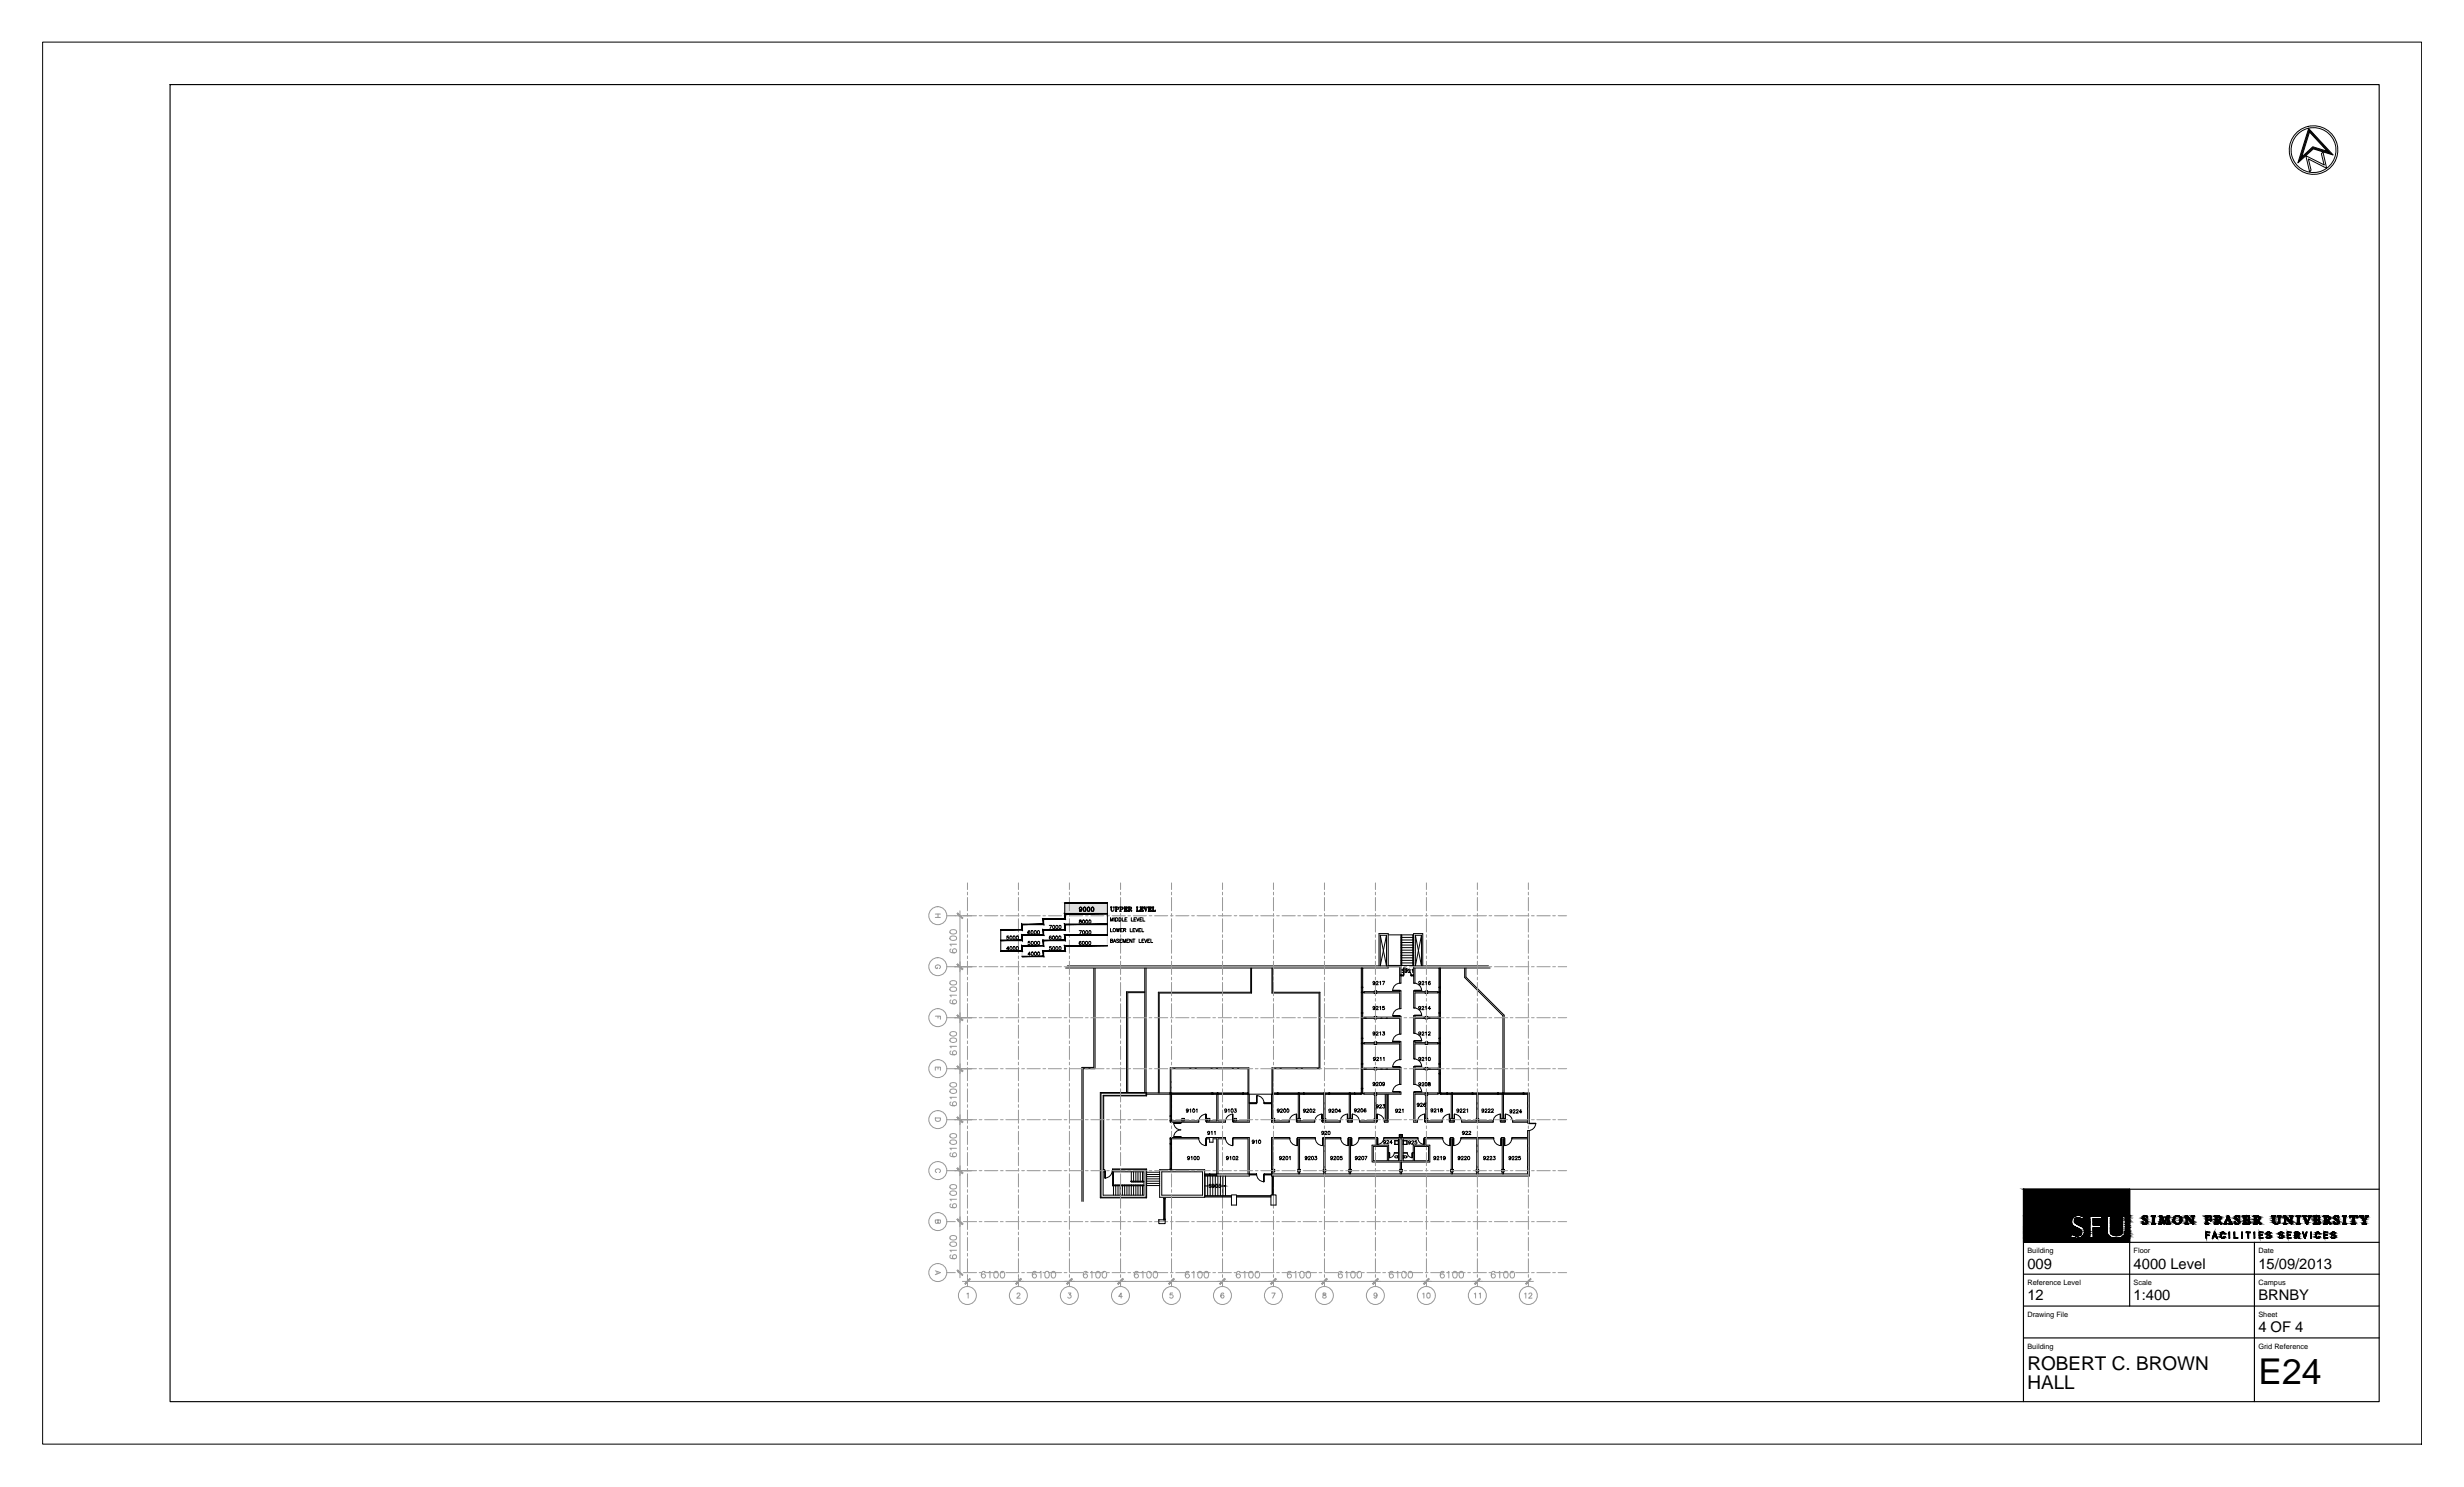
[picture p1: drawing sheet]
<svg xmlns="http://www.w3.org/2000/svg" width="737mm" height="444mm" viewBox="0 0 737 444" stroke-linecap="round" stroke-linejoin="round" font-family="sans-serif">
<defs><g id="words">
<text font-size="10.6" x="675.1" y="413.7">E24</text>
<g font-size="5.7">
<text x="606.1" y="409.5">ROBERT C. BROWN</text>
<text x="606.1" y="415.1">HALL</text>
</g>
<g font-size="4.4">
<text x="606.1" y="379.2">009</text>
<text x="637.8" y="379.2">4000 Level</text>
<text x="675.1" y="379.2">15/09/2013</text>
<text x="606.1" y="388.7">12</text>
<text x="637.8" y="388.7">1:400</text>
<text x="675.1" y="388.7">BRNBY</text>
<text x="675.1" y="398.1">4 OF 4</text>
</g>
<g font-size="2.2">
<text x="606.1" y="374.5">Building</text>
<text x="637.8" y="374.5">Floor</text>
<text x="675.1" y="374.5">Date</text>
<text x="606.1" y="384.1">Reference Level</text>
<text x="637.8" y="384.1">Scale</text>
<text x="675.1" y="384.1">Campus</text>
<text x="606.1" y="393.6">Drawing File</text>
<text x="675.1" y="393.6">Sheet</text>
<text x="606.1" y="403.1">Building</text>
<text x="675.1" y="403.1">Grid Reference</text>
</g>
</g></defs>
<!-- layer: FP009_4|AWACO -->
<path d="M318.3 269.9v3.2h12.7zM318.3 269.9h12.7v3.2z" fill="#dcdcdc" stroke="#dcdcdc" stroke-width=".3"/>
<!-- layer: FP009_4|ADO -->
<g fill="none" stroke="#000" stroke-width=".3">
<path d="M416.4 296l2.2 .1zM418.6 293.9a2.22 2.22 0 0 0-2.2 2.1M419.6 289.4l.1 2.2zM419.7 289.3a2.22 2.22 0 0 1 2.1 2.2M422.8 293.9a2.22 2.22 0 0 1 2.2 2.1M422.8 296l2.2 .1zM416.4 311.2l2.2 .2zM416.4 318.9l2.2 .1zM416.4 303.6l2.2 .2zM418.6 309.1a2.22 2.22 0 0 0-2.2 2.1M418.6 316.8a2.22 2.22 0 0 0-2.2 2.1M418.6 301.5a2.22 2.22 0 0 0-2.2 2.1"/>
<path d="M422.8 308.9a2.22 2.22 0 0 1 2.2 2.1M422.8 316.5a2.22 2.22 0 0 1 2.2 2.2M422.8 301.3a2.22 2.22 0 0 1 2.2 2.1M422.8 311.1l2.2 .1zM422.8 318.7l2.2 .1zM422.8 303.5h2.2zM350.9 339.8l2.1 .1zM350.9 335.7a2.1 2.1 0 0 0 2.1 2 2.1 2.1 0 0 0-2.1 2.1M350.9 335.7h2.1zM360.5 333.1a2.22 2.22 0 0 0-2.1 2.2M360.5 333.1l.1 2.2zM368.5 333.1a2.22 2.22 0 0 0-2.1 2.2"/>
<path d="M368.5 333.1l.1 2.2zM375.7 327.5l.1 2.2zM375.8 327.5a2.22 2.22 0 0 1 2.1 2.2M387.5 333.1a2.22 2.22 0 0 0-2.1 2.2M387.5 333.1l.1 2.2zM395.1 333.1a2.22 2.22 0 0 0-2.1 2.2M395.1 333.1l.2 2.2zM402.8 333.1a2.22 2.22 0 0 0-2.2 2.2M402.8 333.1l.1 2.2zM404.2 333.1l.1 2.2zM404.3 333.1a2.22 2.22 0 0 1 2.1 2.2M411.6 333.1l.1 2.2z"/>
<path d="M411.7 333.1a2.22 2.22 0 0 1 2.1 2.2M416.4 326.3l2.2 .1zM418.6 324.2a2.22 2.22 0 0 0-2.2 2.1M422.8 324.2a2.22 2.22 0 0 1 2.2 2.1M422.8 326.3l2.2 .1zM425.9 333.1a2.22 2.22 0 0 0-2.1 2.2M425.9 333.1l.1 2.2zM433.2 333.1a2.22 2.22 0 0 0-2.1 2.2M433.2 333.1l.2 2.2zM434.7 333.1l.1 2.2zM434.8 333.1a2.22 2.22 0 0 1 2.1 2.2M448.5 333.1a2.22 2.22 0 0 0-2.1 2.2"/>
<path d="M448.5 333.1l.1 2.2zM450 333.1v2.2zM450 333.1a2.22 2.22 0 0 1 2.2 2.2M456.9 335.8l2.2 .1zM459.1 335.8a2.22 2.22 0 0 1-2.2 2.2M330.3 350l.1 2.2zM332.5 349.9a2.22 2.22 0 0 1-2.1 2.2M358.4 340.2a2.22 2.22 0 0 0 2.1 2.2M360.5 340.2l.1 2.2zM366.4 340.2a2.22 2.22 0 0 0 2.1 2.2M368.5 340.2l.1 2.2zM375.7 351a2.22 2.22 0 0 0 2.1 2.2"/>
<path d="M377.8 351l.1 2.3zM385.6 340.2a2.22 2.22 0 0 0 2.1 2.2M387.7 340.2l.1 2.2zM393.2 340.2a2.22 2.22 0 0 0 2.1 2.2M395.4 340.2v2.2zM400.8 340.2a2.22 2.22 0 0 0 2.1 2.2M403 340.2l.1 2.2zM404 340.2l.2 2.2zM406.2 340.2a2.22 2.22 0 0 1-2.1 2.2M411.8 340.2l.1 1.9zM413.6 340.2a1.84 1.84 0 0 1-1.7 1.9M415.4 344.6l.1 1.5z"/>
<path d="M416.8 344.6a1.46 1.46 0 0 1-1.4 1.4M420.7 344.6a1.46 1.46 0 0 0 1.4 1.4M422.1 344.6l.1 1.5zM423.9 340.2a1.84 1.84 0 0 0 1.7 1.9M425.7 340.2v1.9zM431.3 340.2a2.22 2.22 0 0 0 2.1 2.2M433.5 340.2v2.2zM434.5 340.2l.1 2.2zM436.7 340.2a2.22 2.22 0 0 1-2.1 2.2M446.5 340.2a2.22 2.22 0 0 0 2.1 2.2M448.7 340.2l.1 2.2zM449.7 340.2l.2 2.2z"/>
<path d="M452 340.2a2.22 2.22 0 0 1-2.2 2.2"/>
</g>
<!-- layer: FP009_4|AWAFU -->
<g fill="none" stroke="#000" stroke-width=".3">
<path d="M319.1 288.7h95.9M412.2 288.7v-9.6h2.8v10.3h-96.4M412.6 288.7v-9.1h1.9v9.1M422.6 288.7h22.4M423.1 288.7v-9.1h1.8v9.1M425.3 288.7v-9.6h-2.7v10.3h22.9M329.1 326.8h13.5v.6h-12.8v22.2h.5v.7h-.5v7h12.2v-7h-9.4v-.7h10v8.3h-13.5zM456.9 326.7h.3v9h-.6v-8.6M346.7 349.6h13.4v8.3h-13.4zM347.3 350.3h12.2v7h-12.2zM363.7 350.9h9.8v.7h-13.4M368.1 357.2h1.6v3h-1.6z"/>
<path d="M379.9 357.2h1.6v3h-1.6zM380.1 350.9h76.5v-12.9h.6v13.6h-77.1zM346.4 364.6h1.9v1.2h-1.9z"/>
</g>
<!-- layer: FP009_4|AGL -->
<g fill="none" stroke="#000" stroke-width=".3">
<path d="M407 289.4h.4v5.8h-.4zM407 296.6h.4v6.2h-.4zM407 295.2h.4v1.4h-.4zM407 289.4v.1h.4v-.1M407 295h.4v.2h-.4zM407 296.6h.4v.2h-.4zM407.2 289.5v5.5M407.2 295.2v1.4M407.2 296.8v5.9M418.8 291.4h.8v.3h-.8zM418.8 291.4h.1M418.8 291.7h.1"/>
<path d="M418.8 291.6h.7M418.8 291.4v.3M419.6 291.4v.3M421.9 291.4h.7v.3h-.7zM421.9 291.4h.1M421.9 291.7h.1M421.9 291.6h.6M421.9 291.4v.3M422.5 291.4h.1M422.5 291.7h.1M422.5 291.4v.3M430.2 289.4h.4v5.8h-.4z"/>
<path d="M430.2 296.6h.4v6.2h-.4zM430.2 295.2h.4v1.4h-.4zM430.2 289.4v.1h.4v-.1M430.2 295h.4v.2h-.4zM430.2 296.6h.4v.2h-.4zM430.4 289.5v5.5M430.4 295.2v1.4M430.4 296.8v5.9M407 304.2h.4v6.2h-.4zM407 318.1h.4v1.4h-.4zM407 319.5h.4v5.9h-.4zM407 310.4h.4v1.4h-.4z"/>
<path d="M407 311.8h.4v6.3h-.4zM407 302.8h.4v1.4h-.4zM407 302.7h.4v.2h-.4zM407 304.2h.4v.2h-.4zM407 310.3h.4v.2h-.4zM407 311.8h.4v.3h-.4zM407 317.9h.4v.2h-.4zM407 319.4h.4v.3h-.4zM407.2 302.9v1.3M407.2 304.4v5.9M407.2 310.5v1.3M407.2 312.1v5.8"/>
<path d="M407.2 318.1v1.3M407.2 319.7v5.6M430.2 304.2h.4v6.2h-.4zM430.2 310.4h.4v1.4h-.4zM430.2 302.8h.4v1.4h-.4zM430.2 318.1h.4v1.4h-.4zM430.2 319.5h.4v1.4h-.4zM430.2 311.8h.4v6.3h-.4zM430.2 302.7h.4v.2h-.4zM430.2 304.2h.4v.2h-.4zM430.2 310.3h.4v.2h-.4zM430.2 311.8h.4v.3h-.4z"/>
<path d="M430.2 317.9h.4v.2h-.4zM430.2 319.4l.4 .1zM430.4 302.9v1.3M430.4 304.4v5.9M430.4 310.5v1.3M430.4 312.1v5.8M430.4 318.1v1.3M430.4 319.5v1.3M349.8 333.7h.4v1.4h-.4zM349.8 326.7h.4v7h-.4zM349.8 326.7h.4v.4h-.4zM349.8 333.4h.4v.3h-.4z"/>
<path d="M349.8 335l.4 .1zM350 327.1v6.3M350 333.7v1.3M350.2 326.7h12.3v.4h-12.7M350.2 326.9h11.9M350.2 333.7h.1M362.1 326.7h.5v.4h-.5zM362.5 326.7h1.4v.4h-1.4zM362.6 326.9h1.3M363.9 326.7h.3v.4h-.3zM363.9 326.7h7.8v.4h-7.8zM364.2 326.9h7.2"/>
<path d="M371.4 326.7h.3v.4h-.3zM371.7 326.7h1.4v.4h-1.4zM371.7 326.9h1.3M373.1 326.7v.4M373.5 329.6h2.1v.3h-2.1zM373.5 329.6v.3M373.5 329.7h2.1M375.6 329.6v.3M377.9 329.6h2.2v.3h-2.2zM377.9 329.6v.3M378 329.7h2.1M380.1 329.6v.3"/>
<path d="M380.5 326.7h1.4v.4h-1.4zM380.5 326.7v.4M380.5 326.9h1.3M381.8 326.7h.3v.4h-.3zM381.9 326.7h6.4v.4h-6.4zM382.1 326.9h6M388.1 326.7h.3v.4h-.3zM388.3 326.7h1.4v.4h-1.4zM388.4 326.9h1.3M389.7 326.7h.2v.4h-.2zM389.7 326.7h6.2v.4h-6.2zM389.9 326.9h5.8"/>
<path d="M395.7 326.7h.3v.4h-.3zM395.9 326.7h1.4v.4h-1.4zM396 326.9h1.3M397.3 326.7h.2v.4h-.2zM397.3 326.7h6.3v.4h-6.3zM397.5 326.9h5.9M403.4 326.7h.2v.4h-.2zM403.6 326.7h1.4v.4h-1.4zM403.6 326.9h1.3M404.9 326.7l.1 .4zM405 326.7h2v.4h-2zM405 326.9h1.9"/>
<path d="M406.9 327.1h.1M406.9 326.7h.1M406.9 326.7v.4M407 325.4h.4v1.4h-.4zM407 325.3h.4v.2h-.4zM407 326.8h.1M407 326.8h.4M407.2 325.5v1.3M407.4 326.8h.1M430.2 320.9h.4v5.9h-.4zM430.2 326.8v-.1h.4v.4h2v-.4h-2v.4M430.2 320.8h.4v.3h-.4z"/>
<path d="M430.4 321.1v5.6M430.7 326.9h1.8M432.5 326.7h.2v.4h-.2zM432.6 326.7h1.4v.4h-1.4zM432.7 326.9h1.3M434 326.7h.2v.4h-.2zM434 326.7h6.3v.4h-6.3zM434.2 326.9h5.9M440.1 326.7h.2v.4h-.2zM440.3 326.7h1.4v.4h-1.4zM440.3 326.9h1.3M441.6 326.7h.2v.4h-.2z"/>
<path d="M441.7 326.7h6.2v.4h-6.2zM441.8 326.9h5.9M447.7 326.7h.2v.4h-.2zM447.9 326.7h1.4v.4h-1.4zM447.9 326.9h1.3M449.2 326.7h.3v.4h-.3zM449.3 326.7h6.2v.4h-6.2zM449.5 326.9h5.8M455.3 326.7h.2v.4h-.2zM455.5 326.7h1.4v.4h-1.4zM455.5 326.9h1.4M456.9 326.7v.4"/>
<path d="M347.9 358.2h.4v6.4h-.4zM347.9 358.2v.2h.4v-.2M348.1 358.4v6M349.8 340.4h.4v1.4h-.4zM349.8 341.8h.4v7.8h-.4zM349.8 340.4v.1M349.8 341.8h.4v.3h-.4zM349.8 349.6v-.2h.4v.2M349.8 340.4h.4M350 340.5v1.3M350 342.1v7.3M350.2 340.4v.1"/>
<path d="M360.1 350.9h.1M360.1 351.3h.1M360.2 351.1h1.4M360.2 350.9v.4M361.6 350.9h.1M361.6 350.9l.1 .4M361.7 350.9l-.1 .4M361.7 351.1h2M363.7 351.3v-.4h-3.6v.4h3.6M373.5 350.9h2.1v.3h-2.1zM373.5 350.9v.3M373.5 351h2.1"/>
<path d="M375.6 350.9v.3M377.9 350.9h2.2v.3h-2.2zM377.9 350.9v.3M378 351h2.1M380.1 350.9v.3M347.9 364.6v-.2h.4v.2"/>
</g>
<!-- layer: FP009_4|SIWA -->
<g fill="none" stroke="#000" stroke-width=".3">
<path d="M327 289.4v29.7h-3.6v40M327.4 289.4v30.1h-3.6v39.6M342.2 289.4v37.2M342.2 296.5h-5.4v30.1M342.2 296.7h-5.1v29.9M342.6 289.4v37.2M373.9 289.4v7.2h-27.6v30.1M374.1 289.4v7.5h-27.6v29.8M380.2 289.4v7.5h14.1v22.3h-14.1v7.9M380.5 289.4v7.2h14.1v22.9h-14.1v7.6M437.9 289.4v2.8l11.4 11.4v23.1M438.2 289.4v2.7l11.5 11.4v23.2"/>
<path d="M342.6 326.7h7.2v-7.5h23.5v7.9M342.6 327.1h7.2M350.1 326.7v-7.2h23v7.6M373.5 327.1h6.8"/>
</g>
<!-- layer: FP009_4|AWA -->
<g fill="none" stroke="#000" stroke-width=".3">
<path d="M407.4 296.6h.4M407.4 296.7h.4M410.8 296.4h-3v.4h3M411.6 296.4h6.8v-.2h.4v5.3h-.4v-4.7h-6.8M415 288.6h3.8v5.3h-.4v-4.9h-3.4M422.6 289.4v4.5h.4v-4.5M426 296.4h-3v-.2h-.4v5.1h.4v-4.5h3M426.8 296.4h3.1v.4h-3.1M429.9 296.6h.3M429.9 296.7h.3M407.4 311.8h.4M407.4 311.9h.4"/>
<path d="M407.4 319.4h.4M407.4 319.5h.4M407.4 304.3h.4M407.4 304.2h.4M410.8 319.3h-3v.4h3M410.8 311.7h-3v.4h3M410.8 304.1h-3v.3h3M411.6 311.7h6.8v-.3h.4v5.4h-.4v-4.7h-6.8M411.6 304.1h6.8v-.3h.4v5.3h-.4v-4.7h-6.8M411.6 319.3h6.8M411.6 319.7h6.8M418.4 319h.4v5.2h-.4z"/>
<path d="M426 319.3h-3v-.5h-.4v5.4h.4v-4.5h3M426 311.7h-3v-.5h-.4v5.3h.4v-4.4h3M426 304.1h-3v-.5h-.4v5.3h.4v-4.5h3M426.8 304.1h3.1v.3h-3.1M426.8 311.7h3.1v.4h-3.1M426.8 319.3h3.1v.4h-3.1M429.9 311.8h.3M429.9 311.9h.3M429.9 319.4h.3M429.9 319.5h.3M429.9 304.3h.3M429.9 304.2h.3"/>
<path d="M349.8 335.1h8.6v.4h-5.2v.2h-.4v-.2h-3zM349.8 326.7h.4M363.7 327.1v8h-3.1v.4h5.8v-.4h-2.3v-8M373.5 329.6v-2.5h-.4v8h-4.5v.4h4.9v-5.6M375.6 329.6v.3M377.9 329.6v.3M380.1 329.6v-2.5h.4v7.2M380.1 329.9v5.6h5.3v-.4h-4.9M388.1 335.1h-.4v.4h5.3v-.4h-4.5M388.1 327.1v7.2M388.5 327.1v7.2M395.7 335.1h-.4v.4h5.3v-.4h-4.5"/>
<path d="M395.7 327.1v7.2M396.1 327.1v7.2M403.4 335.1h-.5v.4h1.3v-.4h-.5M403.4 327.1v7.2M403.7 327.1v7.2M406.5 335.1h5.1v.4h-5.1zM407 327h.8M407.4 326.8h.4M410.8 327.1h-3v-.4h10.6v-.3h.4v.7h-3.8v8.4h-1.1v-.4h.2v-8h-2.5M411 327.5v6.8M411.4 327.5v6.8M414.4 327.1h.3v8h-.3z"/>
<path d="M426 327.1h-3v8h.8v.4h-1.2v-9.1h.4v.3h6.9v.4h-3.1M426 335.1h5.1v.4h-5.1zM426.2 327.5v6.8M426.6 327.5v6.8M429.9 327h.7M429.9 326.8h.3M433.8 335.1h-.4v.4h1.3v-.4h-.5M433.8 327.1v7.2M434.2 327.1v7.2M437 335.1h9.4v.4h-9.4zM441.5 327.1v7.2M441.8 327.1v7.2"/>
<path d="M448.6 335.1h1.3v.4h-1.3zM449.1 327.1v7.2M449.5 327.1v7.2M456.6 335.1h-4.4v.4h4.4M329.9 349.6v-22h12.9v-1h-13.9v31.5h13.9v-8.7h-10.2v.2M349.8 340h3v-.1h.4v.1h5.2v.4h-8.6zM364.1 350.9v-10.5h2.3v-.4h-5.8v.4h1v1h1v-1h1.1v11.2M373.1 350.9v-10.5h-4.5v-.4h4.9v10.9M375.6 350.9v.3M377.9 350.9v.3M380.5 349.6v-9.2h5.1v-.4h-5.5v10.9M380.5 350.3v.6"/>
<path d="M388.1 349.6v-9.2h-.2v-.4h5.3v.4h-4.7v9.2M388.1 350.3v.6M388.5 350.3v.6M395.7 349.6v-9.2h-.2v-.4h5.3v.4h-4.7v9.2M395.7 350.3v.6M396.1 350.3v.6M403.4 349.6v-9.2h-.3v-.4h.9v.4h-.3v9.2M403.4 350.3v.6M403.7 350.3v.6M410.5 342.7h4.2v4.3h-4.2zM415.1 344.6h.3l-.3 .1M418.1 344.6h-1.2l1.2 .1"/>
<path d="M418.5 340.4h.6v6.6h-.6zM418.6 349.6v-2.2h-8.4v-5.1h1v-1.9h-4.9v-.4h5.5v.4h-.2v1.9h3.5v4.7h3v-6.6h-4.4v-.4h10.2v.4h-4.4v6.6h3v-4.7h3.5v-1.9h-.2v-.4h5.5v.4h-4.9v1.9h1v5.1h-8.4v2.2M418.6 350.3v.6M419 350.3v.6M419.5 344.6h1.2l-1.2 .1M422.5 344.6h-.3l.3 .1M422.9 342.7h4.2v4.3h-4.2zM433.8 349.6v-9.2h-.2v-.4h.9v.4h-.3v9.2M433.8 350.3v.6M434.2 350.3v.6M441.5 349.6v-9.2h-4.7v-.4h9.7v.4h-4.7v9.2M441.5 350.3v.6"/>
<path d="M441.8 350.3v.6M449.1 349.6v-9.2h-.3v-.4h.9v.4h-.2v9.2M449.1 350.3v.6M449.5 350.3v.6M456.6 340h-4.6v.4h4.6"/>
</g>
<!-- layer: FP009_4|AFLST -->
<g fill="none" stroke="#000" stroke-width=".3">
<path d="M415 279.5h7.6M418.8 279.5v9.1h3.8M418.9 279.5v9.1M419.1 279.5v9.1M422.4 279.5v9.1M422.5 279.5v9.1M418.8 281h.1M418.8 281.7h.1M418.8 280.2h.1M418.8 286.3h.1M418.8 285.6h.1M418.8 282.5h.1"/>
<path d="M418.8 283.3h.1M418.8 284h3.8M418.8 284.8h.1M418.8 287.8h.1M418.8 287.1h.1M419.1 281h3.3M419.1 281.7h3.3M419.1 280.2h3.3M419.1 286.3h3.3M419.1 285.6h3.3M419.1 282.5h3.3M419.1 283.3h3.3"/>
<path d="M419.1 284.8h3.3M419.1 287.8h3.3M419.1 287.1h3.3M422.5 281h.1M422.5 281.7h.1M422.5 280.2h.1M422.5 286.3h.1M422.5 285.6h.1M422.5 282.5h.1M422.5 283.3h.1M422.5 284.8h.1M422.5 287.8h.1"/>
<path d="M422.5 287.1h.1M332.6 350.3v4.2h9.4M332.7 350.3v4h9.3M332.9 354.2h9.1M332.9 350.3v4M332.9 354.5v2.8M333.5 354.2v.1M333.5 354.5v2.8M334.2 354.2v.1M334.2 354.5v2.8M334.9 354.2v.1M334.9 354.5v2.8"/>
<path d="M335.5 354.2v.1M335.5 354.5v2.8M336.2 354.2v.1M336.2 354.5v2.8M336.9 354.2v.1M336.9 354.5v2.8M337.5 354.2v.1M337.5 354.5v2.8M338.2 350.3v2.8M338.2 353.2l3.8 .1M338.2 354.2v.1M338.2 354.5v2.8"/>
<path d="M338.9 350.3v2.8M338.9 353.2v.1M338.9 354.2v.1M338.9 354.5v2.8M339.6 350.3v2.8M339.6 353.2v.1M339.6 354.2v.1M339.6 354.5v2.8M340.2 350.3v2.8M340.2 353.2v.1M340.2 354.2v.1M340.2 354.5v2.8"/>
<path d="M340.9 350.3v2.8M340.9 353.2v.1M340.9 354.2v.1M340.9 354.5v2.8M341.5 350.3v2.8M341.5 353.2v.1M341.5 354.2v.1M341.5 354.5v2.8M342 353.1h-3.9l3.9 .1M342.8 353.1h3.9M342.8 353.8h3.9M342.8 354.4h3.9"/>
<path d="M342.8 350.4h3.9M342.8 351.1h3.9M342.8 351.7h3.9M342.8 352.4h3.9M360.1 357.6h8M360.1 357.4h8M360.1 357.8h8M360.1 354.5h5.9M360.3 351.6v5.8M361 351.6v5.8M361.8 351.6v5.8M362.5 351.6v5.8"/>
<path d="M363.3 351.6v5.8M364.1 351.6v5.8M364.8 351.6v5.8M365.6 351.6v5.8M366.4 351.6v5.8M369.7 357.6h10.2M369.7 357.4h10.2M369.7 357.8h10.2M380.3 351.6v5.6M380.4 351.6v5.6M380.7 351.6v5.6"/>
</g>
<!-- layer: FP009_4|AWACO -->
<g fill="none" stroke="#000" stroke-width=".3">
<path d="M299.2 277.9h6.3v-1.6h6.4v-1.6h6.4v-1.6h12.7v3.2h-12.7v1.6h-6.4v1.6h-6.4v1.6h-6.3zM301.5 279.8h-.5v.4a.35 .35 0 0 1 .5 .1 .35 .35 0 0 1-.1 .5 .35 .35 0 0 1-.5-.2M307.9 278.4l-.1-.2a.45 .45 0 0 0-.5 .5 .45 .45 0 0 0 .6 .4 .33 .33 0 0 0-.2-.5 .33 .33 0 0 0-.4 .3M313.7 276.6h.7l-.5 1M314.3 279.9l-.2-.1a.47 .47 0 0 0-.5 .5 .47 .47 0 0 0 .6 .4 .3 .3 0 0 0-.1-.5 .3 .3 0 0 0-.4 .3M318.3 269.9h12.7v3.2h-12.7zM322.6 278.2h.7l-.5 1M322.7 275.1v.3a.4 .4 0 0 1 .5 .1 .4 .4 0 0 1 0 .4l-.3 .1a.32 .32 0 0 1-.3-.4 .32 .32 0 0 1 .5-.2l.1-.3zM322.7 272.2h.1M322.7 271.4v.4M323 271.2l-.3 .3 .3 .5M323.1 271.2a.83 .83 0 0 1-.1 1.2"/>
<path d="M323.3 271.3v1M323.3 271.7l-.1 .2a.38 .38 0 0 1-.5-.1 .38 .38 0 0 1 .1-.6h.2a.63 .63 0 0 1 .5 .7 .63 .63 0 0 1-.8 .5l.2-.2-.2 .1M324 271.2a.58 .58 0 0 1 .7 .6 .58 .58 0 0 1-.7 .6l-.2-.5zM324 271.3v1M324.2 271.2l-.3 .5 .3 .7M324.3 271.2l.2 .5-.2 .7M324.5 271.3v1M325.2 271.2a.58 .58 0 0 1 .6 .6 .58 .58 0 0 1-.6 .6l-.2-.5zM325.2 271.3v1M325.4 271.2l-.3 .5 .3 .7M325.5 271.2l.2 .5-.2 .7M325.7 271.3v1"/>
<path d="M326.4 271.2a.58 .58 0 0 1 .6 .6 .58 .58 0 0 1-.6 .6l-.2-.5zM326.4 271.3v1M326.6 271.2l-.3 .5 .3 .7M326.7 271.2l.2 .5-.2 .7M326.9 271.3v1M332 277.6v.9h.5M332 275.4v-1.1l.4 1.1 .3-1.1v1.1M332 271.2h.4h-.1M332 271.2h.1M332.2 271.2l.1 1M332.3 271.2v1.1l.2 .1M332.3 271.2v.1"/>
<path d="M332.8 271.2h.4M332.9 271.2h.2M333 271.2v.8l-.4 .4-.5-.4v-.7M333.1 274.3v1.1M333.4 271.2h.7l.3 .2-.1 .4h-.6M333.4 272.4h.4M333.5 274.3h.3a.54 .54 0 0 1 .4 .5 .54 .54 0 0 1-.4 .6h-.3zM333.6 271.2v1.2M333.6 271.2v.1M333.6 272.3l-.1 .1M333.7 271.2v1.2M333.8 277.6l.2 .9 .2-.9 .2 .9 .3-.9"/>
<path d="M333.8 271.2l-.1 .1M333.8 271.2h-.1M334.1 271.2l.2 .1-.2 .5M334.3 271.3v.4M334.5 274.3a.52 .52 0 0 1 .7 .5 .52 .52 0 0 1-.7 .6zM334.8 272.4h.4M334.8 271.2l.1 .1M334.9 271.2h-.2h.9l.1 .2-.1 .4h-.6M334.9 271.2v1.2M334.9 271.2v1.1M335 278h.4M335 271.3l.1 1.1"/>
<path d="M335.1 271.2h-.1M335.4 271.2l.2 .1-.2 .5M335.5 274.3v1.1h.6M335.6 277.6h-.6v.9h.6M335.6 271.3v.4M335.9 278h.6v-.4h-.6v.9M336 271.2h1v.3l-.1-.3M336 272.4h1v-.4l-.1 .4M336.1 271.2h.1M336.1 272.4h.1M336.1 271.2l.1 .1M336.2 278l.4 .5"/>
<path d="M336.2 271.2v1.2M336.3 274.8h.4M336.3 271.8h.4M336.3 271.2v1.2M336.3 271.2v.1M336.3 272.3l.1 .1M336.7 271.5v.5zM336.7 271.6v.3M336.7 271.2h.3M336.8 271.2l.2 .1M336.9 274.3h-.6v1.1h.6M337 272.2l-.3 .2"/>
<path d="M337.4 271.2h-.1h.9l.1 .2-.1 .3-.6 .1M337.4 271.3v1l-.1 .1h.4M337.5 271.2v1.1M337.6 271.2v1.2M337.6 271.2v.1M337.6 272.3l.1 .1M337.8 271.8l.5 .6-.4-.6M337.9 277.6v.9h.6M338 271.2l.2 .1-.2 .5M338.1 272.2l.2 .1M338.2 271.3v.3M338.2 274.3v1.1h.6"/>
<path d="M338.7 278h.4M339 274.8h.4M339.3 277.6h-.6v.9h.6M339.5 277.6l.4 .9 .3-.9M339.6 274.3h-.6v1.1h.6M339.8 274.3l.3 1.1 .4-1.1M339.9 271.2v.1M339.9 271.2v1.2M340 271.3l.1 1.1M340.1 271.2h-.1M340.2 271.2h-.5h.2M340.3 272.4l.3-.1-.2 .1"/>
<path d="M340.4 278h.4M340.6 272.2l-.1 .2 .1-.4v.4h-.7M340.8 274.8h.4M341 271.3v1l-.2 .1h1v-.4l-.1 .4M341 271.2v1.1M341.1 277.6h-.7v.9h.7M341.1 271.8h.3M341.1 271.3l.1 1.1M341.2 271.2h-.1M341.4 277.6v.9h.5M341.4 274.3h-.6v1.1h.6M341.4 271.5v.5z"/>
<path d="M341.4 271.6v.3M341.4 271.2h.4M341.4 272.4l.4-.1-.3 .1M341.5 271.2l.3 .1-.2-.1M341.7 274.3v1.1h.6M341.7 271.2l.1 .3v-.3h-1h.2M341.8 272.2l-.2 .2M342 271.2h.4h-.2M342.1 271.2l.4 1.2-.4-1.1M342.2 271.2l.4 1M342.3 271.2l-.1 .1M342.7 271.2h.3"/>
<path d="M342.8 271.2h.2M342.9 271.2l-.4 1.2M343.3 272.4h.9v-.4l-.1 .4M343.3 271.2l.1 .1M343.4 271.2v1.2M343.5 271.2v1.1M343.5 271.8h.4M343.5 271.3l.2 1.1M343.7 271.2h-.2M343.9 271.5v.5zM343.9 271.6v.3M343.9 271.2h.3"/>
<path d="M344 271.2l.2 .1M344.1 271.2l.1 .3v-.3h-1h.2M344.2 272.2l-.3 .2M344.5 272.4h.9v-.4l-.1 .4M344.5 271.2h.4h-.1M344.6 271.2h.1M344.6 271.3v1.1M344.7 271.2v1.1M344.8 271.2v1.2M344.8 271.2v.1M344.8 272.4h.1M345.4 272.2l-.3 .2"/>
<path d="M299.2 281.1h6.3v-1.6h6.4v-1.6h6.4v-1.6h12.7v3.2h-12.7v1.6h-6.4v1.6h-6.4v1.6h-6.3zM301.6 283.6h-.7l.5-.6v1M307.9 281.4h-.5l-.1 .4a.36 .36 0 0 1 .6 0 .36 .36 0 0 1-.1 .5 .36 .36 0 0 1-.5-.1M308 285.3h-.7l.5-.7v1M314.3 283h-.5l-.1 .4a.36 .36 0 0 1 .6 0 .36 .36 0 0 1-.1 .5 .36 .36 0 0 1-.5-.1M323.2 281.5v-.1a.44 .44 0 0 0-.6 .5 .44 .44 0 0 0 .6 .4 .32 .32 0 0 0-.2-.5 .32 .32 0 0 0-.4 .2M332 281.2l.6-.1v-.3l-.6-.1v1l.6-.1-.2-.4M332.8 281.7l.4-1 .4 1M333 281.4h.5M334.4 280.9h-.6l.6 .5-.1 .3-.5-.1M334.8 281.2h.4M335.4 280.7h-.6v1h.6"/>
<path d="M335.7 281.7v-1l.4 1 .4-1v1M336.8 281.2h.4M337.4 280.7h-.6v1h.6M338.4 280.7v1l-.7-1v1M338.6 280.7h.7M339 280.7v1M340.5 280.7v1h.6M341.4 281.2h.4M342 280.7h-.6v1h.6M342.1 280.7l.4 1 .4-1M343.1 281.2h.4M343.7 280.7h-.6v1h.6"/>
<path d="M344 280.7v1h.6M410.8 296.2h.8v.8h-.8zM426 296.2h.8v.8h-.8zM410.8 319.1h.8v.7h-.8zM410.8 311.5h.8v.7h-.8zM410.8 303.8h.8v.8h-.8zM426 319.1h.8v.7h-.8zM426 311.5h.8v.7h-.8zM426 303.8h.8v.8h-.8zM353.3 334.3h.7v.8h-.7zM360.9 334.3h.8v.8h-.8zM368.9 334.3h.8v.8h-.8z"/>
<path d="M380.3 334.3h.8v.8h-.8zM387.9 334.3h.8v.8h-.8zM395.6 334.3h.7v.8h-.7zM403.2 334.3h.7v.8h-.7zM410.8 326.7h.8v.8h-.8zM410.8 334.3h.8v.8h-.8zM426 326.7h.8v.8h-.8zM426 334.3h.8v.8h-.8zM433.7 334.3h.7v.8h-.7zM441.3 334.3h.7v.8h-.7zM448.9 334.3h.8v.8h-.8zM380.3 349.6h.8v.7h-.8z"/>
<path d="M387.9 349.6h.8v.7h-.8zM395.6 349.6h.7v.7h-.7zM403.2 349.6h.7v.7h-.7zM418.4 349.6h.8v.7h-.8zM433.7 349.6h.7v.7h-.7zM441.3 349.6h.7v.7h-.7zM448.9 349.6h.8v.7h-.8z"/>
<circle cx="308.5" cy="278.6" r=".45"/>
<circle cx="309.5" cy="278.6" r=".46"/>
<circle cx="310.5" cy="278.6" r=".45"/>
<circle cx="315" cy="277.1" r=".45"/>
<circle cx="315.9" cy="277.1" r=".46"/>
<circle cx="316.9" cy="277.1" r=".45"/>
<circle cx="323.9" cy="278.6" r=".45"/>
<circle cx="323.9" cy="275.5" r=".45"/>
<circle cx="324.9" cy="278.6" r=".46"/>
<circle cx="324.9" cy="275.5" r=".46"/>
<circle cx="325.8" cy="275.5" r=".45"/>
<circle cx="325.8" cy="278.6" r=".45"/>
<circle cx="333.1" cy="278" r=".46"/>
<circle cx="302.2" cy="283.4" r=".46"/>
<circle cx="302.2" cy="280.3" r=".46"/>
<circle cx="303.2" cy="283.4" r=".45"/>
<circle cx="303.2" cy="280.2" r=".45"/>
<circle cx="304.1" cy="283.4" r=".46"/>
<circle cx="304.1" cy="280.3" r=".46"/>
<circle cx="308.6" cy="285" r=".45"/>
<circle cx="308.6" cy="281.9" r=".45"/>
<circle cx="309.5" cy="285" r=".46"/>
<circle cx="309.5" cy="281.9" r=".46"/>
<circle cx="310.5" cy="285" r=".45"/>
<circle cx="310.5" cy="281.9" r=".45"/>
<circle cx="314.9" cy="280.2" r=".45"/>
<circle cx="315" cy="283.4" r=".45"/>
<circle cx="315.9" cy="280.3" r=".46"/>
<circle cx="315.9" cy="283.4" r=".46"/>
<circle cx="316.8" cy="280.2" r=".45"/>
<circle cx="316.9" cy="283.4" r=".45"/>
<circle cx="323.9" cy="281.9" r=".45"/>
<circle cx="324.8" cy="281.9" r=".46"/>
<circle cx="325.8" cy="281.9" r=".45"/>
</g>
<!-- layer: FP009_4|AFLSP -->
<g fill="none" stroke="#000" stroke-width=".3">
<path d="M419.2 339.1h-.9h.9M417 342v.1M417 341v1.1h1M417 340.9l-.1 .1M417 341h1M417 341h.1M417.1 341h.9M417.7 345.6l.4-.2v.9l-.4-.3M417.9 341l.1 1-.9 .1M418 340.9v1.2M418.3 340v-.9v.9M419.2 340v-.9v.9"/>
<path d="M419.2 340h-.9h.9M419.5 342l.1 .1M419.6 341.1v.9M419.6 341l-.1 1.1M419.6 341h.9M419.7 345.6h.1M419.7 346h.1M419.7 345.6l-.2-.2v.9l.2-.3M420.5 340.9l.1 .1M420.5 341h.1M420.5 341h-1.1M420.6 342l-1 .1"/>
<path d="M420.6 341v1.1l-1.2-.1"/>
<circle cx="418.8" cy="339.5" r=".44"/>
<circle cx="418.8" cy="339.5" r=".4"/>
<circle cx="418.8" cy="339.5" r=".06"/>
<circle cx="417.5" cy="345.8" r=".42"/>
<circle cx="420.2" cy="345.8" r=".42"/>
</g>
<!-- layer: FP009_4|AFL -->
<path d="M412.6 279.6l1.9 9.1M414.5 279.6l-1.9 9.1M423.1 279.6l1.8 9.1M424.9 279.6l-1.8 9.1" fill="none" stroke="#000" stroke-width=".3"/>
<!-- layer: FP009_4|SGR -->
<g fill="none" stroke="#989898" stroke-width=".3">
<path d="M283 273.7h2.6M286.4 273.7h.8M288 273.7h3.9M289.2 263.9v2M289.2 266.7v.8M289.2 268.3v4M289.2 273.1v.8M289.2 274.6v4M289.2 279.4v.8M292.7 273.7h.8M294.3 273.7h4M299.1 273.7h.8"/>
<path d="M300.7 273.7h3.9M304.5 263.9v2M304.5 266.7v.8M304.5 268.3v4M304.5 273.1v.8M304.5 274.6v4M304.5 279.4v.8M305.4 273.7h.8M307 273.7h4M311.8 273.7h.8M313.4 273.7h3.9M318.1 273.7h.8"/>
<path d="M319.7 263.9v2M319.7 266.7v.8M319.7 268.3v4M319.7 273.1v.8M319.7 274.6v4M319.7 279.4v.8M319.7 273.7h4M324.5 273.7h.8M326.1 273.7h3.9M330.8 273.7h.8M332.4 273.7h4M335 263.9v2"/>
<path d="M335 266.7v.8M335 268.3v4M335 273.1v.8M335 274.6v4M335 279.4v.8M337.2 273.7h.8M338.8 273.7h3.9M343.5 273.7h.8M345.1 273.7h4M349.9 273.7h.8M350.2 263.9v2M350.2 266.7v.8"/>
<path d="M350.2 268.3v4M350.2 273.1v.8M350.2 274.6v4M350.2 279.4v.8M351.5 273.7h3.9M356.2 273.7h.8M357.8 273.7h4M362.6 273.7h.8M364.2 273.7h3.9M365.5 263.9v2M365.5 266.7v.8M365.5 268.3v4"/>
<path d="M365.5 273.1v.8M365.5 274.6v4M365.5 279.4v.8M368.9 273.7h.8M370.5 273.7h4M375.3 273.7h.8M376.9 273.7h4M380.7 263.9v2M380.7 266.7v.8M380.7 268.3v4M380.7 273.1v.8M380.7 274.6v4"/>
<path d="M380.7 279.4v.8M381.6 273.7h.8M383.2 273.7h4M388 273.7h.8M389.6 273.7h4M394.3 273.7h.8M395.9 273.7h4M395.9 263.9v2M395.9 266.7v.8M395.9 268.3v4M395.9 273.1v.8M395.9 274.6v4"/>
<path d="M395.9 279.4v.8M400.7 273.7h.8M402.3 273.7h4M407 273.7h.8M408.6 273.7h4M411.2 263.9v2M411.2 266.7v.8M411.2 268.3v4M411.2 273.1v.8M411.2 274.6v4M411.2 279.4v.8M413.4 273.7h.8"/>
<path d="M415 273.7h4M419.7 273.7h.8M421.3 273.7h4M426.1 273.7h.8M426.4 263.9v2M426.4 266.7v.8M426.4 268.3v4M426.4 273.1v.8M426.4 274.6v4M426.4 279.4v.8M427.7 273.7h4M432.4 273.7h.8"/>
<path d="M434 273.7h4M438.8 273.7h.8M440.4 273.7h4M441.7 263.9v2M441.7 266.7v.8M441.7 268.3v4M441.7 273.1v.8M441.7 274.6v4M441.7 279.4v.8M445.1 273.7h.8M446.7 273.7h4M451.5 273.7h.8"/>
<path d="M453.1 273.7h4M456.9 263.9v2M456.9 266.7v.8M456.9 268.3v4M456.9 273.1v.8M456.9 274.6v4M456.9 279.4v.8M457.8 273.7h.8M459.4 273.7h4M464.2 273.7h.8M465.8 273.7h2.5M283 289h2.6"/>
<path d="M286.4 289h.8M288 289h3.9M289.2 281v4M289.2 285.8v.8M289.2 287.3v4M289.2 292.1v.8M289.2 293.7v4M289.2 298.5v.8M292.7 289h.8M294.3 289h4M299.1 289h.8M300.7 289h3.9"/>
<path d="M304.5 281v4M304.5 285.8v.8M304.5 287.3v4M304.5 292.1v.8M304.5 293.7v4M304.5 298.5v.8M305.4 289h.8M307 289h4M311.8 289h.8M313.4 289h3.9M318.1 289h.8M319.7 281v4"/>
<path d="M319.7 285.8v.8M319.7 287.3v4M319.7 292.1v.8M319.7 293.7v4M319.7 298.5v.8M319.7 289h4M324.5 289h.8M326.1 289h3.9M330.8 289h.8M332.4 289h4M335 281v4M335 285.8v.8"/>
<path d="M335 287.3v4M335 292.1v.8M335 293.7v4M335 298.5v.8M337.2 289h.8M338.8 289h3.9M343.5 289h.8M345.1 289h4M349.9 289h.8M350.2 281v4M350.2 285.8v.8M350.2 287.3v4"/>
<path d="M350.2 292.1v.8M350.2 293.7v4M350.2 298.5v.8M351.5 289h3.9M356.2 289h.8M357.8 289h4M362.6 289h.8M364.2 289h3.9M365.5 281v4M365.5 285.8v.8M365.5 287.3v4M365.5 292.1v.8"/>
<path d="M365.5 293.7v4M365.5 298.5v.8M368.9 289h.8M370.5 289h4M375.3 289h.8M376.9 289h4M380.7 281v4M380.7 285.8v.8M380.7 287.3v4M380.7 292.1v.8M380.7 293.7v4M380.7 298.5v.8"/>
<path d="M381.6 289h.8M383.2 289h4M388 289h.8M389.6 289h4M394.3 289h.8M395.9 289h4M395.9 281v4M395.9 285.8v.8M395.9 287.3v4M395.9 292.1v.8M395.9 293.7v4M395.9 298.5v.8"/>
<path d="M400.7 289h.8M402.3 289h4M407 289h.8M408.6 289h4M411.2 281v4M411.2 285.8v.8M411.2 287.3v4M411.2 292.1v.8M411.2 293.7v4M411.2 298.5v.8M413.4 289h.8M415 289h4"/>
<path d="M419.7 289h.8M421.3 289h4M426.1 289h.8M426.4 281v4M426.4 285.8v.8M426.4 287.3v4M426.4 292.1v.8M426.4 293.7v4M426.4 298.5v.8M427.7 289h4M432.4 289h.8M434 289h4"/>
<path d="M438.8 289h.8M440.4 289h4M441.7 281v4M441.7 285.8v.8M441.7 287.3v4M441.7 292.1v.8M441.7 293.7v4M441.7 298.5v.8M445.1 289h.8M446.7 289h4M451.5 289h.8M453.1 289h4"/>
<path d="M456.9 281v4M456.9 285.8v.8M456.9 287.3v4M456.9 292.1v.8M456.9 293.7v4M456.9 298.5v.8M457.8 289h.8M459.4 289h4M464.2 289h.8M465.8 289h2.5M283 304.2h2.6M283 319.5h2.6"/>
<path d="M286.4 304.2h.8M286.4 319.5h.8M288 304.2h3.9M288 319.5h3.9M289.2 300v4M289.2 304.8v.8M289.2 306.4v4M289.2 311.2v.8M289.2 312.8v3.9M289.2 317.5v.8M289.2 319.1v4M292.7 304.2h.8"/>
<path d="M292.7 319.5h.8M294.3 304.2h4M294.3 319.5h4M299.1 304.2h.8M299.1 319.5h.8M300.7 304.2h3.9M300.7 319.5h3.9M304.5 300v4M304.5 304.8v.8M304.5 306.4v4M304.5 311.2v.8M304.5 312.8v3.9"/>
<path d="M304.5 317.5v.8M304.5 319.1v4M305.4 304.2h.8M305.4 319.5h.8M307 304.2h4M307 319.5h4M311.8 304.2h.8M311.8 319.5h.8M313.4 304.2h3.9M313.4 319.5h3.9M318.1 304.2h.8M318.1 319.5h.8"/>
<path d="M319.7 300v4M319.7 304.8v.8M319.7 306.4v4M319.7 311.2v.8M319.7 312.8v3.9M319.7 317.5v.8M319.7 319.1v4M319.7 304.2h4M319.7 319.5h4M324.5 304.2h.8M324.5 319.5h.8M326.1 304.2h3.9"/>
<path d="M326.1 319.5h3.9M330.8 304.2h.8M330.8 319.5h.8M332.4 304.2h4M332.4 319.5h4M335 300v4M335 304.8v.8M335 306.4v4M335 311.2v.8M335 312.8v3.9M335 317.5v.8M335 319.1v4"/>
<path d="M337.2 304.2h.8M337.2 319.5h.8M338.8 304.2h3.9M338.8 319.5h3.9M343.5 304.2h.8M343.5 319.5h.8M345.1 304.2h4M345.1 319.5h4M349.9 304.2h.8M349.9 319.5h.8M350.2 300v4M350.2 304.8v.8"/>
<path d="M350.2 306.4v4M350.2 311.2v.8M350.2 312.8v3.9M350.2 317.5v.8M350.2 319.1v4M351.5 304.2h3.9M351.5 319.5h3.9M356.2 304.2h.8M356.2 319.5h.8M357.8 304.2h4M357.8 319.5h4M362.6 304.2h.8"/>
<path d="M362.6 319.5h.8M364.2 304.2h3.9M364.2 319.5h3.9M365.5 300v4M365.5 304.8v.8M365.5 306.4v4M365.5 311.2v.8M365.5 312.8v3.9M365.5 317.5v.8M365.5 319.1v4M368.9 304.2h.8M368.9 319.5h.8"/>
<path d="M370.5 304.2h4M370.5 319.5h4M375.3 304.2h.8M375.3 319.5h.8M376.9 304.2h4M376.9 319.5h4M380.7 300v4M380.7 304.8v.8M380.7 306.4v4M380.7 311.2v.8M380.7 312.8v3.9M380.7 317.5v.8"/>
<path d="M380.7 319.1v4M381.6 304.2h.8M381.6 319.5h.8M383.2 304.2h4M383.2 319.5h4M388 304.2h.8M388 319.5h.8M389.6 304.2h4M389.6 319.5h4M394.3 304.2h.8M394.3 319.5h.8M395.9 300v4"/>
<path d="M395.9 304.8v.8M395.9 306.4v4M395.9 311.2v.8M395.9 312.8v3.9M395.9 317.5v.8M395.9 319.1v4M395.9 304.2h4M395.9 319.5h4M400.7 304.2h.8M400.7 319.5h.8M402.3 304.2h4M402.3 319.5h4"/>
<path d="M407 304.2h.8M407 319.5h.8M408.6 304.2h4M408.6 319.5h4M411.2 300v4M411.2 304.8v.8M411.2 306.4v4M411.2 311.2v.8M411.2 312.8v3.9M411.2 317.5v.8M411.2 319.1v4M413.4 304.2h.8"/>
<path d="M413.4 319.5h.8M415 304.2h4M415 319.5h4M419.7 304.2h.8M419.7 319.5h.8M421.3 304.2h4M421.3 319.5h4M426.1 304.2h.8M426.1 319.5h.8M426.4 300v4M426.4 304.8v.8M426.4 306.4v4"/>
<path d="M426.4 311.2v.8M426.4 312.8v3.9M426.4 317.5v.8M426.4 319.1v4M427.7 304.2h4M427.7 319.5h4M432.4 304.2h.8M432.4 319.5h.8M434 304.2h4M434 319.5h4M438.8 304.2h.8M438.8 319.5h.8"/>
<path d="M440.4 304.2h4M440.4 319.5h4M441.7 300v4M441.7 304.8v.8M441.7 306.4v4M441.7 311.2v.8M441.7 312.8v3.9M441.7 317.5v.8M441.7 319.1v4M445.1 304.2h.8M445.1 319.5h.8M446.7 304.2h4"/>
<path d="M446.7 319.5h4M451.5 304.2h.8M451.5 319.5h.8M453.1 304.2h4M453.1 319.5h4M456.9 300v4M456.9 304.8v.8M456.9 306.4v4M456.9 311.2v.8M456.9 312.8v3.9M456.9 317.5v.8M456.9 319.1v4"/>
<path d="M457.8 304.2h.8M457.8 319.5h.8M459.4 304.2h4M459.4 319.5h4M464.2 304.2h.8M464.2 319.5h.8M465.8 304.2h2.5M465.8 319.5h2.5M283 334.7h2.6M286.4 334.7h.8M288 334.7h3.9M289.2 323.9v.8"/>
<path d="M289.2 325.5v3.9M289.2 330.2v.8M289.2 331.8v4M289.2 336.6v.8M289.2 338.2v3.9M292.7 334.7h.8M294.3 334.7h4M299.1 334.7h.8M300.7 334.7h3.9M304.5 323.9v.8M304.5 325.5v3.9M304.5 330.2v.8"/>
<path d="M304.5 331.8v4M304.5 336.6v.8M304.5 338.2v3.9M305.4 334.7h.8M307 334.7h4M311.8 334.7h.8M313.4 334.7h3.9M318.1 334.7h.8M319.7 323.9v.8M319.7 325.5v3.9M319.7 330.2v.8M319.7 331.8v4"/>
<path d="M319.7 336.6v.8M319.7 338.2v3.9M319.7 334.7h4M324.5 334.7h.8M326.1 334.7h3.9M330.8 334.7h.8M332.4 334.7h4M335 323.9v.8M335 325.5v3.9M335 330.2v.8M335 331.8v4M335 336.6v.8"/>
<path d="M335 338.2v3.9M337.2 334.7h.8M338.8 334.7h3.9M343.5 334.7h.8M345.1 334.7h4M349.9 334.7h.8M350.2 323.9v.8M350.2 325.5v3.9M350.2 330.2v.8M350.2 331.8v4M350.2 336.6v.8M350.2 338.2v3.9"/>
<path d="M351.5 334.7h3.9M356.2 334.7h.8M357.8 334.7h4M362.6 334.7h.8M364.2 334.7h3.9M365.5 323.9v.8M365.5 325.5v3.9M365.5 330.2v.8M365.5 331.8v4M365.5 336.6v.8M365.5 338.2v3.9M368.9 334.7h.8"/>
<path d="M370.5 334.7h4M375.3 334.7h.8M376.9 334.7h4M380.7 323.9v.8M380.7 325.5v3.9M380.7 330.2v.8M380.7 331.8v4M380.7 336.6v.8M380.7 338.2v3.9M381.6 334.7h.8M383.2 334.7h4M388 334.7h.8"/>
<path d="M389.6 334.7h4M394.3 334.7h.8M395.9 323.9v.8M395.9 325.5v3.9M395.9 330.2v.8M395.9 331.8v4M395.9 336.6v.8M395.9 338.2v3.9M395.9 334.7h4M400.7 334.7h.8M402.3 334.7h4M407 334.7h.8"/>
<path d="M408.6 334.7h4M411.2 323.9v.8M411.2 325.5v3.9M411.2 330.2v.8M411.2 331.8v4M411.2 336.6v.8M411.2 338.2v3.9M413.4 334.7h.8M415 334.7h4M419.7 334.7h.8M421.3 334.7h4M426.1 334.7h.8"/>
<path d="M426.4 323.9v.8M426.4 325.5v3.9M426.4 330.2v.8M426.4 331.8v4M426.4 336.6v.8M426.4 338.2v3.9M427.7 334.7h4M432.4 334.7h.8M434 334.7h4M438.8 334.7h.8M440.4 334.7h4M441.7 323.9v.8"/>
<path d="M441.7 325.5v3.9M441.7 330.2v.8M441.7 331.8v4M441.7 336.6v.8M441.7 338.2v3.9M445.1 334.7h.8M446.7 334.7h4M451.5 334.7h.8M453.1 334.7h4M456.9 323.9v.8M456.9 325.5v3.9M456.9 330.2v.8"/>
<path d="M456.9 331.8v4M456.9 336.6v.8M456.9 338.2v3.9M457.8 334.7h.8M459.4 334.7h4M464.2 334.7h.8M465.8 334.7h2.5M283 349.9h2.6M286.4 349.9h.8M288 349.9h3.9M289.2 342.9v.8M289.2 344.5v4"/>
<path d="M289.2 349.3v.8M289.2 350.9v3.9M289.2 355.6v.8M289.2 357.2v4M292.7 349.9h.8M294.3 349.9h4M299.1 349.9h.8M300.7 349.9h3.9M304.5 342.9v.8M304.5 344.5v4M304.5 349.3v.8M304.5 350.9v3.9"/>
<path d="M304.5 355.6v.8M304.5 357.2v4M305.4 349.9h.8M307 349.9h4M311.8 349.9h.8M313.4 349.9h3.9M318.1 349.9h.8M319.7 342.9v.8M319.7 344.5v4M319.7 349.3v.8M319.7 350.9v3.9M319.7 355.6v.8"/>
<path d="M319.7 357.2v4M319.7 349.9h4M324.5 349.9h.8M326.1 349.9h3.9M330.8 349.9h.8M332.4 349.9h4M335 342.9v.8M335 344.5v4M335 349.3v.8M335 350.9v3.9M335 355.6v.8M335 357.2v4"/>
<path d="M337.2 349.9h.8M338.8 349.9h3.9M343.5 349.9h.8M345.1 349.9h4M349.9 349.9h.8M350.2 342.9v.8M350.2 344.5v4M350.2 349.3v.8M350.2 350.9v3.9M350.2 355.6v.8M350.2 357.2v4M351.5 349.9h3.9"/>
<path d="M356.2 349.9h.8M357.8 349.9h4M362.6 349.9h.8M364.2 349.9h3.9M365.5 342.9v.8M365.5 344.5v4M365.5 349.3v.8M365.5 350.9v3.9M365.5 355.6v.8M365.5 357.2v4M368.9 349.9h.8M370.5 349.9h4"/>
<path d="M375.3 349.9h.8M376.9 349.9h4M380.7 342.9v.8M380.7 344.5v4M380.7 349.3v.8M380.7 350.9v3.9M380.7 355.6v.8M380.7 357.2v4M381.6 349.9h.8M383.2 349.9h4M388 349.9h.8M389.6 349.9h4"/>
<path d="M394.3 349.9h.8M395.9 342.9v.8M395.9 344.5v4M395.9 349.3v.8M395.9 350.9v3.9M395.9 355.6v.8M395.9 357.2v4M395.9 349.9h4M400.7 349.9h.8M402.3 349.9h4M407 349.9h.8M408.6 349.9h4"/>
<path d="M411.2 342.9v.8M411.2 344.5v4M411.2 349.3v.8M411.2 350.9v3.9M411.2 355.6v.8M411.2 357.2v4M413.4 349.9h.8M415 349.9h4M419.7 349.9h.8M421.3 349.9h4M426.1 349.9h.8M426.4 342.9v.8"/>
<path d="M426.4 344.5v4M426.4 349.3v.8M426.4 350.9v3.9M426.4 355.6v.8M426.4 357.2v4M427.7 349.9h4M432.4 349.9h.8M434 349.9h4M438.8 349.9h.8M440.4 349.9h4M441.7 342.9v.8M441.7 344.5v4"/>
<path d="M441.7 349.3v.8M441.7 350.9v3.9M441.7 355.6v.8M441.7 357.2v4M445.1 349.9h.8M446.7 349.9h4M451.5 349.9h.8M453.1 349.9h4M456.9 342.9v.8M456.9 344.5v4M456.9 349.3v.8M456.9 350.9v3.9"/>
<path d="M456.9 355.6v.8M456.9 357.2v4M457.8 349.9h.8M459.4 349.9h4M464.2 349.9h.8M465.8 349.9h2.5M283 365.2h2.6M286.4 365.2h.8M288 365.2h3.9M289.2 362v.8M289.2 363.6v3.9M289.2 368.3v.8"/>
<path d="M289.2 369.9v4M289.2 374.7v.8M289.2 376.3v3.9M292.7 365.2h.8M294.3 365.2h4M299.1 365.2h.8M300.7 365.2h3.9M304.5 362v.8M304.5 363.6v3.9M304.5 368.3v.8M304.5 369.9v4M304.5 374.7v.8"/>
<path d="M304.5 376.3v3.9M305.4 365.2h.8M307 365.2h4M311.8 365.2h.8M313.4 365.2h3.9M318.1 365.2h.8M319.7 362v.8M319.7 363.6v3.9M319.7 368.3v.8M319.7 369.9v4M319.7 374.7v.8M319.7 376.3v3.9"/>
<path d="M319.7 365.2h4M324.5 365.2h.8M326.1 365.2h3.9M330.8 365.2h.8M332.4 365.2h4M335 362v.8M335 363.6v3.9M335 368.3v.8M335 369.9v4M335 374.7v.8M335 376.3v3.9M337.2 365.2h.8"/>
<path d="M338.8 365.2h3.9M343.5 365.2h.8M345.1 365.2h4M349.9 365.2h.8M350.2 362v.8M350.2 363.6v3.9M350.2 368.3v.8M350.2 369.9v4M350.2 374.7v.8M350.2 376.3v3.9M351.5 365.2h3.9M356.2 365.2h.8"/>
<path d="M357.8 365.2h4M362.6 365.2h.8M364.2 365.2h3.9M365.5 362v.8M365.5 363.6v3.9M365.5 368.3v.8M365.5 369.9v4M365.5 374.7v.8M365.5 376.3v3.9M368.9 365.2h.8M370.5 365.2h4M375.3 365.2h.8"/>
<path d="M376.9 365.2h4M380.7 362v.8M380.7 363.6v3.9M380.7 368.3v.8M380.7 369.9v4M380.7 374.7v.8M380.7 376.3v3.9M381.6 365.2h.8M383.2 365.2h4M388 365.2h.8M389.6 365.2h4M394.3 365.2h.8"/>
<path d="M395.9 362v.8M395.9 363.6v3.9M395.9 368.3v.8M395.9 369.9v4M395.9 374.7v.8M395.9 376.3v3.9M395.9 365.2h4M400.7 365.2h.8M402.3 365.2h4M407 365.2h.8M408.6 365.2h4M411.2 362v.8"/>
<path d="M411.2 363.6v3.9M411.2 368.3v.8M411.2 369.9v4M411.2 374.7v.8M411.2 376.3v3.9M413.4 365.2h.8M415 365.2h4M419.7 365.2h.8M421.3 365.2h4M426.1 365.2h.8M426.4 362v.8M426.4 363.6v3.9"/>
<path d="M426.4 368.3v.8M426.4 369.9v4M426.4 374.7v.8M426.4 376.3v3.9M427.7 365.2h4M432.4 365.2h.8M434 365.2h4M438.8 365.2h.8M440.4 365.2h4M441.7 362v.8M441.7 363.6v3.9M441.7 368.3v.8"/>
<path d="M441.7 369.9v4M441.7 374.7v.8M441.7 376.3v3.9M445.1 365.2h.8M446.7 365.2h4M451.5 365.2h.8M453.1 365.2h4M456.9 362v.8M456.9 363.6v3.9M456.9 368.3v.8M456.9 369.9v4M456.9 374.7v.8"/>
<path d="M456.9 376.3v3.9M457.8 365.2h.8M459.4 365.2h4M464.2 365.2h.8M465.8 365.2h2.5M283 380.4h2.6M286.4 380.4h.8M288 380.4h3.9M289.2 381v.8M289.2 382.6v2M292.7 380.4h.8M294.3 380.4h4"/>
<path d="M299.1 380.4h.8M300.7 380.4h3.9M304.5 381v.8M304.5 382.6v2M305.4 380.4h.8M307 380.4h4M311.8 380.4h.8M313.4 380.4h3.9M318.1 380.4h.8M319.7 381v.8M319.7 382.6v2M319.7 380.4h4"/>
<path d="M324.5 380.4h.8M326.1 380.4h3.9M330.8 380.4h.8M332.4 380.4h4M335 381v.8M335 382.6v2M337.2 380.4h.8M338.8 380.4h3.9M343.5 380.4h.8M345.1 380.4h4M349.9 380.4h.8M350.2 381v.8"/>
<path d="M350.2 382.6v2M351.5 380.4h3.9M356.2 380.4h.8M357.8 380.4h4M362.6 380.4h.8M364.2 380.4h3.9M365.5 381v.8M365.5 382.6v2M368.9 380.4h.8M370.5 380.4h4M375.3 380.4h.8M376.9 380.4h4"/>
<path d="M380.7 381v.8M380.7 382.6v2M381.6 380.4h.8M383.2 380.4h4M388 380.4h.8M389.6 380.4h4M394.3 380.4h.8M395.9 381v.8M395.9 382.6v2M395.9 380.4h4M400.7 380.4h.8M402.3 380.4h4"/>
<path d="M407 380.4h.8M408.6 380.4h4M411.2 381v.8M411.2 382.6v2M413.4 380.4h.8M415 380.4h4M419.7 380.4h.8M421.3 380.4h4M426.1 380.4h.8M426.4 381v.8M426.4 382.6v2M427.7 380.4h4"/>
<path d="M432.4 380.4h.8M434 380.4h4M438.8 380.4h.8M440.4 380.4h4M441.7 381v.8M441.7 382.6v2M445.1 380.4h.8M446.7 380.4h4M451.5 380.4h.8M453.1 380.4h4M456.9 381v.8M456.9 382.6v2"/>
<path d="M457.8 380.4h.8M459.4 380.4h4M464.2 380.4h.8M465.8 380.4h2.5"/>
</g>
<!-- layer: FP009_4|SGRID -->
<g fill="none" stroke="#989898" stroke-width=".3">
<path d="M279.6 273.2h1.5M279.6 274.2h1.5M280.4 273.2v1M280.2 289.2v.3a.6 .6 0 0 1-.6-.7 .6 .6 0 0 1 .9-.4 .57 .57 0 0 1 .6 .5 .57 .57 0 0 1-.3 .6M279.6 303.8h1.5v.9M279.6 319.9v-.9h1.5v.9M280.4 303.8v.5M280.4 319v.6M279.6 334.2h1.5v.5a.82 .82 0 0 1-.7 .5 .82 .82 0 0 1-.8-.5zM280 350.5a.62 .62 0 0 1-.3-.9 .62 .62 0 0 1 .8-.2 .57 .57 0 0 1 .6 .4 .57 .57 0 0 1-.3 .7M279.6 379.9l1.5 .5-1.5 .6M280.4 364.7l.1 .9h.5l.1-.9h-1.5l.2 .9h.5l.1-.2"/>
<path d="M280.1 380.1v.7M289.1 386.8l.3-.3v1.5M304 386.9l.3-.4 .6 .3-.9 1.2h1M319.4 386.5h.8l-.5 .6a.52 .52 0 0 1 .4 .8 .52 .52 0 0 1-.9-.2M335.5 387.5h-1.1l.8-1v1.5M350.6 386.5h-.8v.7a.55 .55 0 0 1 .8-.1 .55 .55 0 0 1-.1 .8 .55 .55 0 0 1-.8-.2M365.8 386.7v-.1a.7 .7 0 0 0-.9 .6 .7 .7 0 0 0 .8 .8 .49 .49 0 0 0 0-.9 .49 .49 0 0 0-.7 .4M380.2 386.5h1l-.8 1.5M395.6 386.6v.4a.61 .61 0 0 1 .7 .2 .61 .61 0 0 1 0 .8l-.8-.1v-.5l.9-.5-.1-.3zM411.6 387a.47 .47 0 0 1-.6 .4 .47 .47 0 0 1-.2-.7 .47 .47 0 0 1 .8 0v.7l-.2 .6h-.3l-.3-.2M425.3 386.8l.4-.3v1.5M426.7 386.6l.3-.1a.8 .8 0 0 1 .5 .8 .8 .8 0 0 1-.5 .7h-.3l-.2-.6z"/>
<path d="M440.7 386.8l.4-.3v1.5M442.2 386.8l.4-.3v1.5M455.8 386.8l.3-.3v1.5M457.1 386.9l.3-.4 .6 .3-1 1.2h1"/>
<circle cx="280.4" cy="273.7" r="2.69"/>
<circle cx="280.4" cy="289" r="2.69"/>
<circle cx="280.4" cy="319.4" r="2.69"/>
<circle cx="280.4" cy="304.2" r="2.69"/>
<circle cx="280.4" cy="334.7" r="2.69"/>
<circle cx="280.4" cy="349.9" r="2.69"/>
<circle cx="280.4" cy="365.2" r="2.69"/>
<circle cx="280.4" cy="380.4" r="2.69"/>
<circle cx="289.2" cy="387.3" r="2.69"/>
<circle cx="304.4" cy="387.3" r="2.69"/>
<circle cx="319.7" cy="387.3" r="2.69"/>
<circle cx="335" cy="387.3" r="2.69"/>
<circle cx="350.2" cy="387.3" r="2.69"/>
<circle cx="365.4" cy="387.3" r="2.69"/>
<circle cx="380.7" cy="387.3" r="2.69"/>
<circle cx="395.9" cy="387.3" r="2.69"/>
<circle cx="411.2" cy="387.3" r="2.69"/>
<circle cx="426.4" cy="387.3" r="2.69"/>
<circle cx="441.6" cy="387.3" r="2.69"/>
<circle cx="456.9" cy="387.3" r="2.69"/>
</g>
<!-- layer: FP009_4|SGRDI -->
<g fill="none" stroke="#989898" stroke-width=".3">
<path d="M284.1 278.2l.7-.3a.85 .85 0 0 1 1.2 .8 1.16 1.16 0 0 1-2 0zM285.5 273.7h5M287 272.3v109.6M284.1 295.3l.7-.3a.85 .85 0 0 1 1.2 .8 1.16 1.16 0 0 1-2 0zM284.1 293.4l.7-.3a.85 .85 0 0 1 1.2 .8 1.16 1.16 0 0 1-2 0zM284.1 280.1l.7-.3a.85 .85 0 0 1 1.2 .8 1.16 1.16 0 0 1-2 0zM284.3 298.9l-.2 .1a.68 .68 0 0 0 .3 1 1.17 1.17 0 0 0 1.6-.5 .62 .62 0 0 0-.6-.7 .62 .62 0 0 0-.7 .6 .62 .62 0 0 0 .6 .7M284.3 283.7l-.2 .1a.68 .68 0 0 0 .3 .9 1.17 1.17 0 0 0 1.6-.4 .62 .62 0 0 0-.6-.7 .62 .62 0 0 0-.7 .6 .62 .62 0 0 0 .6 .6M285.5 289h5M286 297.5h-2l.4 .5M286 282.3h-2l.4 .5M284.1 310.6l.7-.3a.85 .85 0 0 1 1.2 .7 1.07 1.07 0 0 1-1.1 .6 1.07 1.07 0 0 1-.9-.7z"/>
<path d="M284.1 308.7l.7-.3a.85 .85 0 0 1 1.2 .7 1.07 1.07 0 0 1-1.1 .6 1.07 1.07 0 0 1-.9-.7zM284.3 314.2l-.2 .1a.64 .64 0 0 0 .3 .9h1.3a.62 .62 0 0 0 .1-1 .62 .62 0 0 0-1 .3 .62 .62 0 0 0 .5 .8M285.5 319.5h5M285.5 304.2h5M286 312.8h-2l.4 .4M284.1 339.1l.7-.2a.85 .85 0 0 1 1.2 .7 1.07 1.07 0 0 1-1.1 .6 1.07 1.07 0 0 1-.9-.8zM284.1 325.8l.7-.3a.85 .85 0 0 1 1.2 .8 1.07 1.07 0 0 1-1.1 .6 1.07 1.07 0 0 1-.9-.8zM284.1 323.9l.7-.3a.85 .85 0 0 1 1.2 .8 1.07 1.07 0 0 1-1.1 .6 1.07 1.07 0 0 1-.9-.8zM284.3 329.4l-.2 .1a.64 .64 0 0 0 .3 1h1.3a.62 .62 0 0 0 .1-1 .62 .62 0 0 0-1 .2 .62 .62 0 0 0 .5 .9M285.5 334.7h5M286 328h-2l.4 .5M284.1 341.1l.7-.3a.85 .85 0 0 1 1.2 .7 1.07 1.07 0 0 1-1.1 .6 1.07 1.07 0 0 1-.9-.8z"/>
<path d="M284.1 356.3l.7-.3a.85 .85 0 0 1 1.2 .8 1.07 1.07 0 0 1-1.1 .6 1.07 1.07 0 0 1-.9-.8zM284.1 354.4l.7-.3a.85 .85 0 0 1 1.2 .8 1.07 1.07 0 0 1-1.1 .6 1.07 1.07 0 0 1-.9-.8zM284.3 344.6l-.2 .2a.64 .64 0 0 0 .3 .9h1.3a.62 .62 0 0 0 .1-1 .62 .62 0 0 0-1 .2 .62 .62 0 0 0 .5 .9M284.3 359.9l-.2 .1a.64 .64 0 0 0 .3 .9h1.3a.62 .62 0 0 0 .1-.9 .62 .62 0 0 0-1 .2 .62 .62 0 0 0 .5 .8M285.5 349.9h5M286 343.3h-2l.4 .4M286 358.5h-2l.4 .5M284.1 371.5l.7-.3a.85 .85 0 0 1 1.2 .8 1.07 1.07 0 0 1-1.1 .6 1.07 1.07 0 0 1-.9-.8zM284.1 369.6l.7-.3a.85 .85 0 0 1 1.2 .8 1.07 1.07 0 0 1-1.1 .6 1.07 1.07 0 0 1-.9-.8zM284.3 375.1l-.2 .2a.64 .64 0 0 0 .3 .9h1.3a.62 .62 0 0 0 .1-1 .62 .62 0 0 0-1 .2 .62 .62 0 0 0 .5 .9M286 373.7h-2l.4 .5M287.7 383h170.7"/>
<path d="M289.2 381.9v2.6M294.5 380.3l-.1-.2a.64 .64 0 0 0-.9 .3 .97 .97 0 0 0 .5 1.6 .62 .62 0 0 0 .6-.6 .62 .62 0 0 0-.6-.6 .62 .62 0 0 0-.6 .6M295.5 380.4l.5-.4v2M297.4 380.1a.64 .64 0 0 1 .9 .3l.2 .5a.9 .9 0 0 1-.8 1.1 1.25 1.25 0 0 1-.3-1.9zM299.3 380.1a.64 .64 0 0 1 .9 .3l.2 .5a.9 .9 0 0 1-.8 1.1 1.25 1.25 0 0 1-.3-1.9zM304.5 381.9v2.6M309.8 380.3l-.1-.2a.64 .64 0 0 0-1 .3 .97 .97 0 0 0 .6 1.6 .62 .62 0 0 0 .5-.6 .62 .62 0 0 0-.6-.6 .62 .62 0 0 0-.6 .6M310.7 380.4l.5-.4v2M312.6 380.1a.64 .64 0 0 1 1 .3l.1 .5a.9 .9 0 0 1-.8 1.1 1.25 1.25 0 0 1-.3-1.9zM314.5 380.1a.64 .64 0 0 1 1 .3l.1 .5a.9 .9 0 0 1-.8 1.1 1.25 1.25 0 0 1-.3-1.9zM325 380.3l-.1-.2a.64 .64 0 0 0-.9 .3 .97 .97 0 0 0 .5 1.6 .62 .62 0 0 0 .6-.6 .62 .62 0 0 0-.6-.6 .62 .62 0 0 0-.6 .6M326 380.4l.4-.4v2"/>
<path d="M327.9 380.1a.64 .64 0 0 1 .9 .3l.1 .5a.9 .9 0 0 1-.7 1.1 1.25 1.25 0 0 1-.3-1.9zM329.8 380.1a.64 .64 0 0 1 .9 .3l.1 .5a.9 .9 0 0 1-.7 1.1 1.25 1.25 0 0 1-.3-1.9zM340.2 380.3l-.1-.2a.64 .64 0 0 0-.9 .3 .97 .97 0 0 0 .6 1.6 .62 .62 0 0 0 .5-.6 .62 .62 0 0 0-.6-.6 .62 .62 0 0 0-.6 .6M341.2 380.4l.5-.4v2M343.1 380.1a.64 .64 0 0 1 .9 .3l.2 .5a.9 .9 0 0 1-.8 1.1 1.25 1.25 0 0 1-.3-1.9zM345 380.1a.64 .64 0 0 1 .9 .3l.2 .5a.9 .9 0 0 1-.8 1.1 1.25 1.25 0 0 1-.3-1.9zM355.5 380.3l-.1-.2a.64 .64 0 0 0-.9 .3 .97 .97 0 0 0 .5 1.6 .62 .62 0 0 0 .6-.6 .62 .62 0 0 0-.6-.6 .62 .62 0 0 0-.7 .6M356.4 380.4l.5-.4v2M358.4 380.1a.64 .64 0 0 1 .9 .3l.1 .5a.9 .9 0 0 1-.8 1.1 1.25 1.25 0 0 1-.2-1.9zM360.3 380.1a.64 .64 0 0 1 .9 .3l.1 .5a.9 .9 0 0 1-.7 1.1 1.25 1.25 0 0 1-.3-1.9zM370.7 380.3l-.1-.2a.64 .64 0 0 0-.9 .3 .97 .97 0 0 0 .5 1.6 .62 .62 0 0 0 .6-.6 .62 .62 0 0 0-.6-.6 .62 .62 0 0 0-.6 .6M371.7 380.4l.5-.4v2"/>
<path d="M373.6 380.1a.64 .64 0 0 1 .9 .3l.2 .5a.9 .9 0 0 1-.8 1.1 1.25 1.25 0 0 1-.3-1.9zM375.5 380.1a.64 .64 0 0 1 .9 .3l.2 .5a.9 .9 0 0 1-.8 1.1 1.25 1.25 0 0 1-.3-1.9zM386 380.3l-.1-.2a.64 .64 0 0 0-1 .3v1.3a.62 .62 0 0 0 1 .1 .62 .62 0 0 0-.2-.9 .62 .62 0 0 0-.8 .5M386.9 380.4l.5-.4v2M388.8 380.1l.3-.1a1.03 1.03 0 0 1 .8 1 1.03 1.03 0 0 1-.8 1 1.25 1.25 0 0 1-.3-1.9zM390.7 380.1l.3-.1a1.03 1.03 0 0 1 .8 1 1.03 1.03 0 0 1-.8 1 1.25 1.25 0 0 1-.3-1.9zM401.2 380.3l-.1-.2a.64 .64 0 0 0-.9 .3v1.3a.62 .62 0 0 0 1 .1 .62 .62 0 0 0-.2-.9 .62 .62 0 0 0-.9 .5M402.2 380.4l.4-.4v2M404.1 380.1l.3-.1a1.03 1.03 0 0 1 .7 1 1.03 1.03 0 0 1-.7 1 1.25 1.25 0 0 1-.3-1.9zM406 380.1l.3-.1a1.03 1.03 0 0 1 .7 1 1.03 1.03 0 0 1-.7 1 1.25 1.25 0 0 1-.3-1.9zM416.5 380.3l-.2-.2a.64 .64 0 0 0-.9 .3v1.3a.62 .62 0 0 0 1 .1 .62 .62 0 0 0-.2-.9 .62 .62 0 0 0-.9 .5M417.4 380.4l.5-.4v2"/>
<path d="M419.3 380.1l.3-.1a1.03 1.03 0 0 1 .8 1 1.03 1.03 0 0 1-.8 1 1.25 1.25 0 0 1-.3-1.9zM421.2 380.1l.3-.1a1.03 1.03 0 0 1 .8 1 1.03 1.03 0 0 1-.8 1 1.25 1.25 0 0 1-.3-1.9zM431.7 380.3l-.1-.2a.64 .64 0 0 0-.9 .3v1.3a.62 .62 0 0 0 .9 .1 .62 .62 0 0 0-.2-.9 .62 .62 0 0 0-.8 .5M432.6 380.4l.5-.4v2M434.6 380.1l.2-.1a1.03 1.03 0 0 1 .8 1 1.03 1.03 0 0 1-.8 1 1.25 1.25 0 0 1-.2-1.9zM436.5 380.1l.3-.1a1.03 1.03 0 0 1 .7 1 1.03 1.03 0 0 1-.7 1 1.25 1.25 0 0 1-.3-1.9zM447 380.3l-.2-.2a.64 .64 0 0 0-.9 .3v1.3a.62 .62 0 0 0 1 .1 .62 .62 0 0 0-.2-.9 .62 .62 0 0 0-.9 .5M447.9 380.4l.5-.4v2M449.8 380.1l.3-.1a1.03 1.03 0 0 1 .8 1 1.03 1.03 0 0 1-.8 1 1.25 1.25 0 0 1-.3-1.9zM451.7 380.1l.3-.1a1.03 1.03 0 0 1 .8 1 1.03 1.03 0 0 1-.8 1 1.25 1.25 0 0 1-.3-1.9z"/>
</g>
<!-- layer: FP009_4 Data|X-REF1 -->
<g fill="#989898" stroke="#989898" stroke-width=".3">
<path d="M289.9 382.2l-1.3 1.7 1.5-1.5zM289.9 382.2l-1.3 1.7-.2-.2z"/>
<path d="M305.1 382.2l-1.4 1.5 .1 .2zM305.1 382.2l.2 .2-1.5 1.5z"/>
<path d="M305.1 382.2l-1.3 1.7 1.5-1.5zM305.1 382.2l-1.3 1.7-.1-.2z"/>
<path d="M320.4 382.2l-1.5 1.5 .2 .2zM320.4 382.2l.1 .2-1.4 1.5z"/>
<path d="M320.4 382.2l-1.3 1.7 1.4-1.5zM320.4 382.2l-1.3 1.7-.2-.2z"/>
<path d="M335.6 382.2l-1.5 1.5 .2 .2zM335.6 382.2l.2 .2-1.5 1.5z"/>
<path d="M335.6 382.2l-1.3 1.7 1.5-1.5zM335.6 382.2l-1.3 1.7-.2-.2z"/>
<path d="M350.9 382.2l-1.5 1.5 .1 .2zM350.9 382.2l.1 .2-1.5 1.5z"/>
<path d="M350.9 382.2l-1.4 1.7 1.5-1.5zM350.9 382.2l-1.4 1.7-.1-.2z"/>
<path d="M366.1 382.2l-1.5 1.5 .2 .2zM366.1 382.2l.2 .2-1.5 1.5z"/>
<path d="M366.1 382.2l-1.3 1.7 1.5-1.5zM366.1 382.2l-1.3 1.7-.2-.2z"/>
<path d="M381.3 382.2l-1.4 1.5 .1 .2zM381.3 382.2l.2 .2-1.5 1.5z"/>
<path d="M381.3 382.2l-1.3 1.7 1.5-1.5zM381.3 382.2l-1.3 1.7-.1-.2z"/>
<path d="M396.6 382.2l-1.5 1.5 .2 .2zM396.6 382.2l.1 .2-1.4 1.5z"/>
<path d="M396.6 382.2l-1.3 1.7 1.4-1.5zM396.6 382.2l-1.3 1.7-.2-.2z"/>
<path d="M411.9 382.2l-1.6 1.5 .2 .2zM411.9 382.2l.1 .2-1.5 1.5z"/>
<path d="M411.9 382.2l-1.4 1.7 1.5-1.5zM411.9 382.2l-1.4 1.7-.2-.2z"/>
<path d="M427.1 382.2l-1.5 1.5 .1 .2zM427.1 382.2l.1 .2-1.5 1.5z"/>
<path d="M427.1 382.2l-1.4 1.7 1.5-1.5zM427.1 382.2l-1.4 1.7-.1-.2z"/>
<path d="M442.3 382.2l-1.5 1.5 .2 .2zM442.3 382.2l.2 .2-1.5 1.5z"/>
<path d="M442.3 382.2l-1.3 1.7 1.5-1.5zM442.3 382.2l-1.3 1.7-.2-.2z"/>
<path d="M457.6 382.2l-1.5 1.5 .1 .2zM457.6 382.2l.1 .2-1.5 1.5z"/>
<path d="M286.1 349.3l1.7 1.3-1.5-1.5zM286.1 349.3l1.7 1.3-.1 .2z"/>
<path d="M286.1 334l1.6 1.5 .1-.1zM286.1 334l.2-.1 1.5 1.5z"/>
<path d="M286.1 334l1.7 1.4-1.5-1.5zM286.1 334l1.7 1.4-.1 .1z"/>
<path d="M286.1 318.8l1.6 1.5 .1-.2zM286.1 318.8l.2-.1 1.5 1.4z"/>
<path d="M286.1 318.8l1.7 1.3-1.5-1.4zM286.1 318.8l1.7 1.3-.1 .2z"/>
<path d="M286.1 303.5l1.6 1.6 .1-.2zM286.1 303.5l.2-.1 1.5 1.5z"/>
<path d="M286.1 303.5l1.7 1.4-1.5-1.5zM286.1 303.5l1.7 1.4-.1 .2z"/>
<path d="M286.1 288.3l1.6 1.5 .1-.1zM286.1 288.3l.2-.1 1.5 1.5z"/>
<path d="M286.1 288.3l1.7 1.4-1.5-1.5zM286.1 288.3l1.7 1.4-.1 .1z"/>
<path d="M286.1 273.1l1.6 1.5 .1-.2zM286.3 272.9l1.5 1.5-1.7-1.3z"/>
<path d="M286.1 379.7l1.7 1.4-1.5-1.5zM286.1 379.7l1.7 1.4-.1 .2z"/>
<path d="M286.1 364.5l1.6 1.5 .1-.1zM286.1 364.5l.2-.1 1.5 1.5z"/>
<path d="M286.1 364.5l1.7 1.4-1.5-1.5zM286.1 364.5l1.7 1.4-.1 .1z"/>
<path d="M286.1 349.3l1.6 1.5 .1-.2zM286.1 349.3l.2-.2 1.5 1.5z"/>
</g>
<!-- layer: FP009_4|AWACO -->
<path d="M305.5 282.7h6.4v-1.6h6.4v-1.6h12.7v3.2h-12.7v1.6h-6.4v1.6h-6.4z" fill="none" stroke="#dcdcdc" stroke-width=".3"/>
<g fill="#000" stroke="#000" stroke-width=".3">
<path d="M299.2 277.8v.2l6.3-.2zM299.2 278l6.3-.2 .1 .2zM305.5 276.2l.1 1.8zM305.5 276.2l.1 1.8zM305.5 276.2l.1 .2 6.2-.2zM305.6 276.4l6.2-.2 .2 .2zM311.8 274.7v1.5l.2 .2zM311.8 274.7l.2 .1v1.6zM311.8 274.7h6.4zM312 274.8h6.4zM318.2 273.1v1.6l.2 .1zM318.2 273.1l.2 .1v1.6zM318.2 273.1l.2 .1 12.6-.1zM318.4 273.2l12.6-.1v.1z"/>
<path d="M318.3 269.9h12.7zM318.3 270l12.7-.1z"/>
<path d="M299.2 284.2h6.3zM299.2 284.4h6.4zM305.5 282.6l.1 1.8zM305.5 282.6l.1 1.8zM305.5 282.6l.1 .2 6.2-.2zM305.6 282.8l6.2-.2 .2 .2zM311.8 281v1.6l.2 .2zM311.8 281l.2 .2v1.6zM311.8 281l.2 .2 6.2-.2zM312 281.2l6.2-.2 .2 .2zM318.2 279.5v1.5l.2 .2zM318.2 279.5l.2 .1v1.6zM318.2 279.5h12.8zM318.4 279.6l12.6-.1z"/>
<path d="M299.2 281v.2l6.3-.2zM299.2 281.2l6.3-.2 .1 .2zM305.5 279.5l.1 1.7zM305.5 279.5l.1 1.7zM305.5 279.5h6.3zM305.6 279.6h6.4zM311.8 277.8v1.7l.2 .1zM311.8 277.8l.2 .2v1.6zM311.8 277.8l.2 .2 6.2-.2zM312 278l6.2-.2 .2 .2zM318.2 276.2v1.6l.2 .2zM318.2 276.2l.2 .2v1.6zM318.2 276.2l.2 .2 12.6-.2zM318.4 276.4l12.6-.2v.2z"/>
<path d="M305.5 285.8h6.3zM305.5 286h6.5zM311.8 284.2v1.6l.2 .2zM311.8 284.2l.2 .2v1.6zM311.8 284.2h6.4zM312 284.4h6.4zM318.2 282.6v1.6l.2 .2zM318.2 282.6l.2 .2v1.6zM318.2 282.6l.2 .2 12.6-.2zM318.4 282.8l12.6-.2v.2z"/>
</g>
<!-- layer: FP009_4|AFLST -->
<path d="M366 354.4l.4 .1z" fill="#000" stroke="#000" stroke-width=".3"/>
<!-- layer: FP009_4 Data|RM$TXT -->
<g fill="none" stroke="#000" stroke-width=".3">
<path d="M411 293.7a.3 .3 0 0 1-.4 .3 .3 .3 0 0 1-.2-.5 .3 .3 0 0 1 .5-.1l.1 .8h-.5M411.4 293.6a.3 .3 0 0 1 .3-.3 .3 .3 0 0 1 .3 .3l-.6 .8h.6M412.5 293.6l.2-.3v1.1M413.3 293.3h.6l-.4 1.1M419.7 289.9l-.2-.2-.4 .2 .6 .5-.2 .3-.4-.1M420.7 290l-.1 .2a.31 .31 0 0 1-.5 .1 .31 .31 0 0 1 .1-.5l.1-.1a.46 .46 0 0 1 .4 .6 .46 .46 0 0 1-.6 .3M421 290l.2-.3 .4 .2-.6 .8h.6M422.1 289.9l.2-.2v1M424.7 293.7a.32 .32 0 0 1-.4 .3 .32 .32 0 0 1-.1-.6l.2-.1a.46 .46 0 0 1 .3 .6 .46 .46 0 0 1-.6 .3M425.1 293.6l.2-.3 .4 .3-.6 .8h.6M426.1 293.6l.3-.3v1.1M427.6 293.5l-.1-.1a.45 .45 0 0 0-.5 .4 .45 .45 0 0 0 .5 .5 .3 .3 0 0 0 0-.5 .3 .3 0 0 0-.5 .2"/>
<path d="M411 308.8a.3 .3 0 0 1-.4 .2 .3 .3 0 0 1-.2-.4 .3 .3 0 0 1 .5-.1 .49 .49 0 0 1 .2 .6 .49 .49 0 0 1-.6 .3v-.1M411 301.2a.3 .3 0 0 1-.4 .2 .3 .3 0 0 1-.2-.4 .3 .3 0 0 1 .5-.1 .49 .49 0 0 1 .2 .6 .49 .49 0 0 1-.6 .3v-.1M411.2 316.4a.31 .31 0 0 1-.3 .3 .31 .31 0 0 1-.3-.3 .31 .31 0 0 1 .2-.3 .44 .44 0 0 1 .4 .5 .44 .44 0 0 1-.6 .3M411.4 308.7v-.1a.29 .29 0 0 1 .4-.1 .29 .29 0 0 1 .1 .3l-.5 .6h.6M411.4 301a.29 .29 0 0 1 .4-.2 .29 .29 0 0 1 .1 .4l-.5 .6h.6M411.6 316.3l.3-.2 .2 .3-.6 .6h.7M412.5 308.6l.2-.1v.9M412.5 301l.2-.2v1M412.6 316.2l.2-.1v.9M413.3 308.5h.6l-.3 .3a.34 .34 0 0 1 .3 .4 .34 .34 0 0 1-.3 .3 .34 .34 0 0 1-.3-.2M413.6 316.2l.2-.1v.9M413.9 300.8h-.6v.5a.36 .36 0 0 1 .5-.1 .36 .36 0 0 1 0 .6 .36 .36 0 0 1-.5-.2"/>
<path d="M424.7 301.2a.32 .32 0 0 1-.5 .2 .32 .32 0 0 1-.1-.5 .32 .32 0 0 1 .5 .1v.8l-.5-.1M424.7 308.8a.31 .31 0 0 1-.3 .3 .31 .31 0 0 1-.3-.3 .31 .31 0 0 1 .3-.3 .44 .44 0 0 1 .3 .5 .44 .44 0 0 1-.6 .3M424.7 316.4a.31 .31 0 0 1-.3 .3 .31 .31 0 0 1-.3-.3 .31 .31 0 0 1 .3-.3 .44 .44 0 0 1 .3 .5 .44 .44 0 0 1-.6 .3M425.1 301a.31 .31 0 0 1 .3-.2 .31 .31 0 0 1 .3 .3l-.7 .7h.7M425.1 308.7l.2-.2 .4 .1-.6 .8h.6M425.1 316.3l.4-.2 .2 .3-.6 .6h.6M426.1 301l.2-.2v1M426.1 308.6l.3-.1v.9M426.1 316.2l.3-.1v.9M427 308.7l.2-.2 .4 .1-.6 .8h.6M427.7 301.5h-.8l.5-.7v1M355.2 331.8a.3 .3 0 0 1-.4 .3 .3 .3 0 0 1-.1-.4l.2-.2a.51 .51 0 0 1 .3 .6 .51 .51 0 0 1-.5 .4v-.1"/>
<path d="M355.7 331.7l.2-.2v1M357.6 331.7l.2-.2v1M361.6 338.5a.3 .3 0 0 1-.4 .3 .3 .3 0 0 1-.2-.5 .3 .3 0 0 1 .5-.1 .49 .49 0 0 1 .2 .6 .49 .49 0 0 1-.6 .3v-.1M362.1 338.3l.2-.1v.9M363.1 338.3l.2-.1v.9M366.7 331.8l-.1 .2a.3 .3 0 0 1-.4 0 .3 .3 0 0 1 0-.4 .3 .3 0 0 1 .4 .1v.8l-.5-.1M367.2 331.7l.2-.2v1M369.1 331.5h.5l-.3 .4a.34 .34 0 0 1 .3 .3 .34 .34 0 0 1-.3 .3 .34 .34 0 0 1-.4-.2M382.4 331.8a.32 .32 0 0 1-.4 .3 .32 .32 0 0 1-.1-.5 .32 .32 0 0 1 .5 .1l-.1 .8-.5-.1M382.8 331.7l.2-.2 .4 .2-.6 .8h.6M390.2 331.8a.3 .3 0 0 1-.4 .3 .3 .3 0 0 1-.1-.5 .3 .3 0 0 1 .5 .1l-.1 .8-.4-.1M390.6 331.7a.29 .29 0 0 1 .4-.2 .29 .29 0 0 1 .2 .4l-.6 .6h.6"/>
<path d="M392.5 331.7a.29 .29 0 0 1 .4-.2 .29 .29 0 0 1 .2 .4l-.6 .6h.6M395.7 338.5a.3 .3 0 0 1-.4 .2 .3 .3 0 0 1-.1-.4 .3 .3 0 0 1 .4 0v.8l-.5-.1M396.1 338.4v-.1a.29 .29 0 0 1 .4-.1 .29 .29 0 0 1 .1 .4l-.6 .5h.7M397.8 331.8a.32 .32 0 0 1-.4 .3 .32 .32 0 0 1-.1-.5 .32 .32 0 0 1 .5 .1v.6l-.5 .1M398.2 331.7l.2-.2 .4 .2-.6 .8h.6M400.8 332.2h-.7l.5-.7v1M405.5 331.8a.3 .3 0 0 1-.4 .2 .3 .3 0 0 1-.2-.4 .3 .3 0 0 1 .4-.1 .49 .49 0 0 1 .2 .6 .49 .49 0 0 1-.5 .3l-.1-.1M405.8 331.7v-.1a.29 .29 0 0 1 .4-.2 .29 .29 0 0 1 .2 .4l-.6 .6h.7M408.3 331.6v-.1a.45 .45 0 0 0-.5 .4 .45 .45 0 0 0 .5 .5 .31 .31 0 0 0 0-.5 .31 .31 0 0 0-.5 0v.2M411.1 323.9a.32 .32 0 0 1-.5 .2 .32 .32 0 0 1-.1-.5 .32 .32 0 0 1 .5 .1l-.1 .8-.4-.1M411.4 323.8l.2-.3 .3 .1v.3l-.5 .6h.6M412 330.6a.32 .32 0 0 1-.3 .2 .32 .32 0 0 1-.3-.3l.3-.3a.5 .5 0 0 1 .3 .6 .5 .5 0 0 1-.5 .4v-.1"/>
<path d="M412.4 330.5a.3 .3 0 0 1 .3-.3 .3 .3 0 0 1 .3 .3l-.6 .7h.6M413.4 330.2h.5l-.3 .4a.34 .34 0 0 1 .4 .3 .34 .34 0 0 1-.3 .4 .34 .34 0 0 1-.4-.3M413.9 323.9a.31 .31 0 0 1-.4 .2 .31 .31 0 0 1-.2-.4l.3-.2a.5 .5 0 0 1 .3 .6 .5 .5 0 0 1-.5 .4l-.1-.1M417.8 331.9a.32 .32 0 0 1-.3 .3 .32 .32 0 0 1-.3-.4 .32 .32 0 0 1 .3-.3 .51 .51 0 0 1 .3 .6 .51 .51 0 0 1-.5 .4l-.1-.1M418.2 331.8l.1-.3 .4 .2-.6 .8h.7M419.2 331.7l.2-.2v1M424.3 330.1a.32 .32 0 0 1-.5 .3 .32 .32 0 0 1-.1-.5 .32 .32 0 0 1 .5 0l-.1 .8-.4-.1M424.6 330l.2-.3 .4 .3-.6 .8h.7M424.7 323.9a.31 .31 0 0 1-.3 .3 .31 .31 0 0 1-.3-.3 .31 .31 0 0 1 .3-.3 .44 .44 0 0 1 .3 .6 .44 .44 0 0 1-.6 .3M425.1 323.8l.2-.2 .4 .2-.6 .8h.6M426.2 329.9l-.1-.1a.45 .45 0 0 0-.5 .5 .45 .45 0 0 0 .5 .4 .32 .32 0 0 0 0-.5 .32 .32 0 0 0-.5 .2M427.1 323.7v.2l.5 .3-.1 .3h-.5v-.3l.6-.4z"/>
<path d="M428.3 331.8a.3 .3 0 0 1-.4 .2 .3 .3 0 0 1-.1-.4 .3 .3 0 0 1 .4-.1 .49 .49 0 0 1 .2 .6 .49 .49 0 0 1-.6 .3v-.1M428.7 331.7v-.1a.29 .29 0 0 1 .4-.2 .29 .29 0 0 1 .2 .4l-.6 .6h.6M429.8 331.6l.2-.2v1M430.7 331.5v.3a.39 .39 0 0 1 .5 .1 .39 .39 0 0 1 0 .5l-.6-.1v-.3l.6-.3zM436.1 331.8a.32 .32 0 0 1-.4 .3 .32 .32 0 0 1-.1-.5 .32 .32 0 0 1 .5 .1l-.2 .8-.4-.1M436.5 331.7l.2-.2 .3 .2-.5 .8h.6M437.4 331.7a.3 .3 0 0 1 .3-.2 .3 .3 0 0 1 .3 .3l-.6 .7h.7M437.8 338.5a.3 .3 0 0 1-.4 .3 .3 .3 0 0 1-.2-.5 .3 .3 0 0 1 .4-.1 .49 .49 0 0 1 .2 .6 .49 .49 0 0 1-.5 .3l-.1-.1M438.2 338.4v-.1a.31 .31 0 0 1 .3-.1 .31 .31 0 0 1 .2 .3l-.6 .6h.7M438.5 331.7l.2-.2v1M439.1 338.4l.4-.2 .2 .3-.7 .6h.7M443.6 331.8a.3 .3 0 0 1-.4 .3 .3 .3 0 0 1-.2-.4l.3-.2a.51 .51 0 0 1 .3 .6 .51 .51 0 0 1-.5 .4l-.1-.1"/>
<path d="M443.9 331.7a.3 .3 0 0 1 .4-.2 .3 .3 0 0 1 .2 .3l-.6 .7h.7M444.9 331.7l.2-.2 .4 .2-.6 .8h.7M445.9 331.7a.3 .3 0 0 1 .3-.2 .3 .3 0 0 1 .2 .3l-.6 .7h.7M452 332a.3 .3 0 0 1-.5 .3 .3 .3 0 0 1-.1-.5 .3 .3 0 0 1 .5 .1l-.1 .8-.4-.2M452.3 331.9a.3 .3 0 0 1 .3-.2 .3 .3 0 0 1 .3 .3l-.6 .7h.7M453.3 331.9l.2-.2 .3 .1-.1 .4-.4 .5h.6M454.9 332.4h-.7l.5-.7v1M355.6 346a.32 .32 0 0 1-.3 .3 .32 .32 0 0 1-.3-.3l.3-.3a.5 .5 0 0 1 .3 .5 .5 .5 0 0 1-.5 .4l-.1-.1M356.1 345.9l.2-.2v1M362.1 354.1h-.7l.7 .6-.2 .3-.5-.1M363.1 354.3a.31 .31 0 0 1-.4 .3 .31 .31 0 0 1-.3-.3 .31 .31 0 0 1 .3-.3 .44 .44 0 0 1 .3 .6 .44 .44 0 0 1-.5 .3M364.4 354h.6l-.3 .4a.34 .34 0 0 1 .3 .3 .34 .34 0 0 1-.3 .4 .34 .34 0 0 1-.4-.3"/>
<path d="M367.2 346a.32 .32 0 0 1-.4 .3 .32 .32 0 0 1-.1-.5 .32 .32 0 0 1 .5 0l-.1 .8-.5-.1M367.7 345.9l.2-.2v1M369.5 345.9l.2-.2 .4 .2-.7 .8h.7M374.9 341.1a.32 .32 0 0 1-.4 .3 .32 .32 0 0 1-.1-.5 .32 .32 0 0 1 .5 .1l-.1 .8-.4-.1M375.4 341l.3-.2v1M383.1 346a.31 .31 0 0 1-.4 .3 .31 .31 0 0 1-.2-.5l.2-.1a.5 .5 0 0 1 .4 .5 .5 .5 0 0 1-.5 .4l-.1-.1M383.5 345.9a.3 .3 0 0 1 .3-.2 .3 .3 0 0 1 .2 .3l-.6 .7h.7M385.4 345.9l.3-.2v1M390.7 346a.31 .31 0 0 1-.4 .3 .31 .31 0 0 1-.1-.5l.2-.1a.5 .5 0 0 1 .3 .5 .5 .5 0 0 1-.5 .4v-.1M391.1 345.9a.3 .3 0 0 1 .3-.2 .3 .3 0 0 1 .3 .3l-.6 .7h.7M393.1 345.7h.5l-.3 .3a.34 .34 0 0 1 .3 .4 .34 .34 0 0 1-.2 .3 .34 .34 0 0 1-.4-.2M398.4 346a.31 .31 0 0 1-.5 .3 .31 .31 0 0 1-.1-.5l.2-.1a.5 .5 0 0 1 .4 .5 .5 .5 0 0 1-.6 .4v-.1"/>
<path d="M398.7 345.9a.3 .3 0 0 1 .4-.2 .3 .3 0 0 1 .2 .3l-.6 .7h.7M401.2 345.7h-.5l-.1 .4a.36 .36 0 0 1 .6 0 .36 .36 0 0 1-.1 .5 .36 .36 0 0 1-.5-.1M405.8 346a.32 .32 0 0 1-.5 .2 .32 .32 0 0 1-.1-.5 .32 .32 0 0 1 .5 .1l-.1 .8-.4-.1M406.1 345.9l.2-.2 .4 .1v.2l-.6 .7h.6M408 345.7h.6l-.4 1M414.2 341.2a.3 .3 0 0 1-.4 .3 .3 .3 0 0 1-.2-.4l.3-.2a.5 .5 0 0 1 .3 .5 .5 .5 0 0 1-.5 .5l-.1-.1M414.6 341.1a.3 .3 0 0 1 .3-.2 .3 .3 0 0 1 .3 .3l-.7 .7h.7M416.2 341.6h-.7l.5-.7v1M421.6 341.3v.2a.3 .3 0 0 1-.5 0 .3 .3 0 0 1 0-.4 .3 .3 0 0 1 .5 0l-.1 .8h-.4M422 341.3a.3 .3 0 0 1 .3-.3 .3 .3 0 0 1 .3 .3l-.6 .7h.7M423.5 341h-.5v.4a.34 .34 0 0 1 .5 0 .34 .34 0 0 1 0 .5 .34 .34 0 0 1-.5-.1M429.2 346a.32 .32 0 0 1-.4 .2 .32 .32 0 0 1-.1-.5 .32 .32 0 0 1 .5 .1l-.2 .8-.4-.1"/>
<path d="M429.6 345.9l.2-.2 .3 .1v.2l-.5 .7h.6M430.7 345.9l.2-.2v1M432.1 346a.31 .31 0 0 1-.5 .3 .31 .31 0 0 1-.1-.5l.2-.1a.5 .5 0 0 1 .4 .5 .5 .5 0 0 1-.6 .4v-.1M436.5 346a.31 .31 0 0 1-.5 .3 .31 .31 0 0 1-.1-.5l.3-.1a.51 .51 0 0 1 .3 .5 .51 .51 0 0 1-.6 .4v-.1M436.8 345.9a.3 .3 0 0 1 .4-.2 .3 .3 0 0 1 .2 .3l-.6 .7h.7M437.8 345.9l.2-.2 .4 .2-.6 .8h.6M444.1 346a.31 .31 0 0 1-.4 .3 .31 .31 0 0 1-.2-.5l.3-.1a.51 .51 0 0 1 .3 .5 .51 .51 0 0 1-.5 .4l-.1-.1M444.5 345.9a.3 .3 0 0 1 .3-.2 .3 .3 0 0 1 .3 .3l-.7 .7h.7M445.4 345.9l.2-.2 .4 .2-.6 .8h.7M446.4 345.7h.6l-.3 .3a.34 .34 0 0 1 .3 .4 .34 .34 0 0 1-.3 .3 .34 .34 0 0 1-.4-.2M451.7 346a.32 .32 0 0 1-.5 .2 .32 .32 0 0 1-.1-.5 .32 .32 0 0 1 .6 .1l-.2 .8-.4-.1M452.1 345.9l.1-.2 .4 .1v.2l-.6 .7h.7"/>
<path d="M453 345.9a.3 .3 0 0 1 .3-.2 .3 .3 0 0 1 .3 .3l-.6 .7h.6M454.5 345.7h-.5v.4a.34 .34 0 0 1 .5 0 .34 .34 0 0 1-.1 .5 .34 .34 0 0 1-.5-.1"/>
<circle cx="427.3" cy="316.5" r=".45"/>
<circle cx="356.8" cy="331.9" r=".45"/>
<circle cx="368.3" cy="331.9" r=".46"/>
<circle cx="384" cy="331.9" r=".46"/>
<circle cx="385" cy="331.9" r=".45"/>
<circle cx="391.9" cy="332" r=".45"/>
<circle cx="397.3" cy="338.6" r=".45"/>
<circle cx="399.5" cy="332" r=".46"/>
<circle cx="407.1" cy="331.9" r=".45"/>
<circle cx="412.7" cy="324" r=".46"/>
<circle cx="426.3" cy="324.1" r=".46"/>
<circle cx="357.2" cy="346.1" r=".45"/>
<circle cx="358.2" cy="346.1" r=".46"/>
<circle cx="363.7" cy="354.5" r=".45"/>
<circle cx="368.9" cy="346.1" r=".46"/>
<circle cx="376.6" cy="341.3" r=".46"/>
<circle cx="384.7" cy="346.1" r=".45"/>
<circle cx="392.4" cy="346.1" r=".45"/>
<circle cx="400" cy="346.1" r=".45"/>
<circle cx="407.4" cy="346.1" r=".46"/>
<circle cx="439" cy="346.1" r=".46"/>
</g>
<!-- layer: 0 -->
<g fill="#000" stroke="#000" stroke-width=".3">
<path d="M620.7 369.5h.5zM620.7 369.5h.3zM625 370h.4zM625.3 363.4h2.6zM626.5 363.4h1zM632.2 369.3l.6 .1zM632.2 369.3h1zM640.6 365.8h.2zM641.1 365.9h.2zM641.1 365.9h.3zM641 363.4h.4zM641.6 363.5h.2z"/>
<path d="M641.7 363.9h.2zM645.8 363.6h.5zM650.5 365.8h.9zM650.5 363.5h.9zM659.2 365.8h1.1zM659.3 363.6h1.6zM660.6 363.6h.3zM660.6 364.5h.3zM662.1 365.7h.8zM662.1 363.7h.6zM662.6 363.5h.5zM663 364.7h.5z"/>
<path d="M664.1 370h.8zM664.3 368.3h.4zM665.1 365.6h.3zM666.3 365.7h1zM668.1 365.8h.2zM668.6 365.9h.2zM668.6 365.9h.4zM668.6 363.4h.4zM669.2 363.5h.2zM669.2 363.9h.2zM670.7 365.7h1.8zM673.7 365.7h.9z"/>
<path d="M673.9 363.7h.5zM674.3 363.4l.5 .1zM674.8 364.7h.4zM677.6 369.8h.2zM677.8 370h.8zM678.1 369.3h.6zM677.9 368.3h.6zM678.4 368.5l.3 .1zM678.4 368.5h.3zM680 365.9h.9zM681.3 365.4h.1zM681.4 369.8h.1z"/>
<path d="M681.5 370h.8zM681.6 368.3h.6zM682.2 368.5l.2 .1zM682.2 368.5h.3zM682.6 365.9h1zM686.1 370.1h.2zM686.9 369.2h.3zM688.3 363.6h1.2zM691.8 365.7h1.7zM692.5 370h.8zM692.6 368.3h.4zM693.3 369.7h.2z"/>
<path d="M694.8 363.7h.5zM695.2 363.5h.5zM695.7 364.7h.4zM696 365.4h.4zM696.4 365.8h.4zM697 369.8h.1zM697.1 370h.8zM697.2 368.3h.6zM697.8 368.5l.2 .1zM697.8 368.5h.3zM697.8 365.8h.2zM697.9 369.5h.3z"/>
<path d="M698.3 365.9h.2zM698.3 365.9h.4zM698.2 363.4h.4zM698.9 363.5h.2zM698.9 363.9h.2zM702.5 363.4h.1zM704.3 363.5h.3zM705.4 363.6h1.1zM705.6 363.6h.7zM706.2 365.9h1.2zM706.2 365.8h1.2zM707.1 363.6h.9z"/>
<path d="M707.3 364h.2zM707.3 363.6h.5z"/>
<path d="M604.9 355.5v7.8h31.8zM604.9 355.5h31.8v7.8z"/>
<path d="M604.9 363.3l16 .1zM604.9 363.3h16.5z"/>
<path d="M604.9 363.4h15.6zM604.9 363.4h16z"/>
<path d="M604.9 363.4v.2h15.2zM604.9 363.4h15.6l-.4 .2z"/>
<path d="M604.9 363.6v.3h14.9zM604.9 363.6h15.2l-.3 .3z"/>
<path d="M604.9 363.9v.3h14.7zM604.9 363.9h14.9l-.2 .3z"/>
<path d="M604.9 364.2v.3h14.5zM604.9 364.2h14.7l-.2 .3z"/>
<path d="M604.9 364.5v.3h14.4zM604.9 364.5h14.5l-.1 .3z"/>
<path d="M604.9 364.8v.4h14.4zM604.9 364.8h14.4v.4z"/>
<path d="M604.9 365.2v.4h14.4zM604.9 365.2h14.4v.4z"/>
<path d="M604.9 365.6v.3h14.6zM604.9 365.6h14.4l.2 .3z"/>
<path d="M604.9 365.9v.4h14.8zM604.9 365.9h14.6l.2 .4z"/>
<path d="M604.9 366.3v.2h15.1zM604.9 366.3h14.8l.3 .2z"/>
<path d="M604.9 366.5v.2h15.5zM604.9 366.5h15.1l.4 .2z"/>
<path d="M604.9 366.7l15.7 .2zM604.9 366.7l15.7 .2z"/>
<path d="M604.9 366.9v.1h16zM604.9 366.9h15.7l.3 .1z"/>
<path d="M604.9 367l16.3 .2zM604.9 367l16.3 .2z"/>
<path d="M604.9 367.2l16.6 .1zM604.9 367.2l16.6 .1z"/>
<path d="M604.9 367.3v.2h16.9zM604.9 367.3h16.6l.3 .2z"/>
<path d="M604.9 367.5v.3h17.2zM604.9 367.5h16.9l.3 .3z"/>
<path d="M604.9 367.8v.3h17.4zM604.9 367.8h17.2l.2 .3z"/>
<path d="M604.9 368.1v.2h17.4zM604.9 368.1h17.4v.2z"/>
<path d="M604.9 368.3l17.4 .1zM604.9 368.3l17.4 .1z"/>
<path d="M604.9 368.4v.2h17.4zM604.9 368.4h17.4v.2z"/>
<path d="M604.9 368.6v.1h17.3zM604.9 368.6h17.4l-.1 .1z"/>
<path d="M604.9 368.7l14.4 .1zM604.9 368.7l14.4 .1z"/>
<path d="M604.9 368.8v.5h14.3zM604.9 368.8h14.4l-.1 .5z"/>
<path d="M604.9 369.3v.5h14.1zM604.9 369.3h14.3l-.2 .5z"/>
<path d="M604.9 369.8v.2h14.6zM604.9 369.8h14.1l.5 .2z"/>
<path d="M604.9 370l15.2 .1zM604.9 370l15.2 .1z"/>
<path d="M604.9 370.1h15.6zM604.9 370.1h15.6z"/>
<path d="M604.9 370.1l15.9 .1zM604.9 370.1l15.9 .1z"/>
<path d="M604.9 370.2v1.2h31.8zM604.9 370.2h31.8v1.2z"/>
<path d="M619.3 368.7l2.9 .1zM619.3 368.7l2.9 .1z"/>
<path d="M619.3 368.8l2.9 .1zM619.3 368.8h2.9z"/>
<path d="M619.5 368.9l2.5 .1zM619.5 368.9h2.7z"/>
<path d="M619.6 369l2.4 .2zM619.6 369h2.4z"/>
<path d="M619.8 369.2h2zM619.8 369.2h2.2z"/>
<path d="M620.2 364.5l-.1 .2h4.7zM620.2 364.5h4.6v.2z"/>
<path d="M620.1 364.7v.3h4.7zM620.1 364.7h4.7v.3z"/>
<path d="M620.1 365h4.7zM620.1 365h4.7z"/>
<path d="M620.1 365l4.7 .1zM620.1 365l4.7 .1z"/>
<path d="M620.1 365.1h4.7zM620.1 365.1h4.7z"/>
<path d="M620.4 364.3l-.2 .2h2.4zM620.4 364.3h1.8l.4 .2z"/>
<path d="M620.2 364.5h2.4zM620.2 364.5h2.4z"/>
<path d="M620.2 364.5h2.5zM620.2 364.5h2.5z"/>
<path d="M620.1 365.1l4.7 .2zM620.1 365.1l4.7 .2z"/>
<path d="M619.9 369.2l1.7 .1zM619.9 369.2h1.9z"/>
<path d="M620.2 365.3l.1 .1h4.5zM620.2 365.3h4.6v.1z"/>
<path d="M620.3 365.4h4.5zM620.3 365.4h4.5z"/>
<path d="M620.2 369.3l1.3 .1zM620.2 369.3h1.4z"/>
<path d="M620.3 365.4l4.5 .1zM620.3 365.4l4.5 .1z"/>
<path d="M620.4 364.3h1.8l-1.6-.2zM620.6 364.1l1.6 .2z"/>
<path d="M620.4 365.5l4.4 .1zM620.4 365.5l4.4 .1z"/>
<path d="M620.5 365.6l4.3 .1zM620.5 365.6l4.3 .1z"/>
<path d="M620.6 364.1h1.1zM620.9 364l.8 .1z"/>
<path d="M620.3 369.4l.9 .1zM620.3 369.4h1.2z"/>
<path d="M620.7 369.5h.5zM620.7 369.5h.5z"/>
<path d="M620.8 370.2h15.9zM621 370.1l15.7 .1z"/>
<path d="M620.5 365.7l.3 .2h4zM620.5 365.7h4.3v.2z"/>
<path d="M620.8 365.9h4zM620.8 365.9h4z"/>
<path d="M620.9 364h.4zM621 364h.3z"/>
<path d="M621 370.1h11.7zM621.3 370.1h11.4z"/>
<path d="M621 364h.3zM621.1 364h.2z"/>
<path d="M620.9 365.9l.3 .2h3.6zM620.9 365.9h3.9v.2z"/>
<path d="M621.3 370.1h10.7zM621.4 370.1h10.6z"/>
<path d="M621.4 370.1h10.6zM621.5 370l10.5 .1z"/>
<path d="M621.2 366.1l3.6 .1zM621.2 366.1l3.6 .1z"/>
<path d="M621.5 370h4.3zM621.6 370h4.2z"/>
<path d="M621.6 370h3.1zM621.6 370h3.1z"/>
<path d="M621.6 370h3.1zM621.9 370h2.8z"/>
<path d="M620.6 364.1h1.2zM620.6 364.1h1.2z"/>
<path d="M621.5 366.2l.3 .2h3zM621.5 366.2h3.3v.2z"/>
<path d="M621.4 363.3l15.3 .1zM621.4 363.3l15.3 .1z"/>
<path d="M621.9 370h2.8l-2.3-.3zM622.4 369.7h2.3v.3z"/>
<path d="M621.8 363.4h6.3zM621.8 363.4h6.5z"/>
<path d="M622 363.4h2.7zM622 363.4h2.7z"/>
<path d="M620.4 364.3h1.8zM620.4 364.3h1.8z"/>
<path d="M622 363.4h2.7zM622 363.4h2.7z"/>
<path d="M622.4 369.7h2.3l-2.1-.2zM622.6 369.5h2.1v.2z"/>
<path d="M622.3 366.6l.3 .2h2.2zM622.3 366.6h2.5v.2z"/>
<path d="M622.6 369.5h2.1l-1.9-.2zM622.8 369.3h1.9v.2z"/>
<path d="M622.3 363.4l2.4 .1zM622.3 363.4l2.4 .1z"/>
<path d="M622.7 364.3v.2h2.1zM622.7 364.3h2l.1 .2z"/>
<path d="M622.7 364.5h2.1zM622.7 364.5h2.1z"/>
<path d="M622.8 364l-.1 .3h2zM622.8 364h1.9v.3z"/>
<path d="M622.9 369.1l-.1 .2h1.9zM622.9 369.1h1.9l-.1 .2z"/>
<path d="M622.9 363.9l1.8 .1zM622.9 363.9l1.8 .1z"/>
<path d="M623 363.6l-.1 .3h1.8zM623 363.6h1.7v.3z"/>
<path d="M623 368.9l-.1 .2h1.9zM623 368.9h1.8v.2z"/>
<path d="M622.6 366.8l.3 .5h1.9zM622.6 366.8h2.2v.5z"/>
<path d="M622.6 363.5l2.1 .1zM622.6 363.5l2.1 .1z"/>
<path d="M623.1 368.7l-.1 .2h1.8zM623.1 368.7h1.7v.2z"/>
<path d="M622.9 367.3l1.9 .1zM622.9 367.3l1.9 .1z"/>
<path d="M623.1 368.6l1.7 .1zM623.1 368.6l1.7 .1z"/>
<path d="M623.1 368.2v.4h1.7zM623.1 368.2h1.7v.4z"/>
<path d="M623.1 367.6l1.7 .1zM623.1 367.6l1.7 .1z"/>
<path d="M623.2 368.1l1.6 .1zM623.2 368.1l1.6 .1z"/>
<path d="M623.1 367.7l.1 .4h1.6zM623.1 367.7h1.7v.4z"/>
<path d="M624.7 370h1zM624.8 370h.9z"/>
<path d="M622.3 366.6h2.5zM622.3 366.6h2.5zM621.8 366.4l.5 .2h2.5zM621.8 366.4h3v.2z"/>
<path d="M623.1 367.6h1.7zM623.1 367.6h1.7zM623 367.4l.1 .2h1.7zM623 367.4h1.8v.2z"/>
<path d="M624.7 363.4h3.4zM624.7 363.4h3.4z"/>
<path d="M624.8 370h.8zM624.9 370h.7z"/>
<path d="M624.9 370h.5zM625 370h.4z"/>
<path d="M624.8 363.4h3.2zM624.8 363.4h3.3z"/>
<path d="M625 363.4h2.9zM625 363.4h3z"/>
<path d="M625.3 363.4h2.6zM625.3 363.4h2.6zM625.3 363.4h2.6z"/>
<path d="M625.4 363.4h2.5zM625.4 363.4h2.5z"/>
<path d="M625.7 364.3h2.1zM625.7 364.3h2.1z"/>
<path d="M625.7 364.3h2.3zM625.7 364.3h2.3z"/>
<path d="M625.7 364.3l4.2 .2zM625.7 364.3l4.2 .2z"/>
<path d="M625.7 364.6l4.2 .1zM625.7 364.6l4.2 .1z"/>
<path d="M625.7 364.7h4.2zM625.7 364.7h4.2z"/>
<path d="M625.7 364.7l4.2 .1zM625.7 364.7l4.2 .1z"/>
<path d="M625.7 364.8h4.2zM625.7 364.8h4.2z"/>
<path d="M625.7 364.8v.2h4.2zM625.7 364.8h4.2v.2z"/>
<path d="M625.7 365v.1h4.2zM625.7 365h4.2v.1z"/>
<path d="M625.7 365.2l4.2 .1zM625.7 365.2l4.2 .1z"/>
<path d="M625.7 365.3v.3h4.2zM625.7 365.3h4.2v.3z"/>
<path d="M625.7 365.6h4.2zM625.7 365.6h4.2z"/>
<path d="M625.7 365.6l4.2 .1zM625.7 365.6l4.2 .1z"/>
<path d="M625.7 365.7l4.2 .1zM625.7 365.7l4.2 .1z"/>
<path d="M625.7 365.8v.3h4.2zM625.7 365.8h4.2v.3z"/>
<path d="M625.7 366.1l2.1 .1zM625.7 366.1h2.4z"/>
<path d="M625.7 366.2h1.8zM625.7 366.2h2.1z"/>
<path d="M625.7 367h1.6zM625.7 367h1.6z"/>
<path d="M625.7 367l2.1 .1zM625.7 367l2.1 .1z"/>
<path d="M625.7 367.1h2.4zM625.7 367.1h2.4z"/>
<path d="M625.7 367.1h4.2zM625.7 367.1h4.2z"/>
<path d="M625.7 367.1l4.2 .1zM625.7 367.1l4.2 .1z"/>
<path d="M625.7 367.2v.2h4.2zM625.7 367.2h4.2v.2z"/>
<path d="M625.7 367.4l4.2 .1zM625.7 367.4l4.2 .1z"/>
<path d="M625.7 367.5l4.2 .1zM625.7 367.5l4.2 .1z"/>
<path d="M625.7 367.6v.1h4.2zM625.7 367.6h4.2v.1z"/>
<path d="M625.7 367.7l4.2 .1zM625.7 367.7l4.2 .1z"/>
<path d="M625.7 367.8v.3h4.2zM625.7 367.8h4.2v.3z"/>
<path d="M625.7 368.1l4.2 .2zM625.7 368.1l4.2 .2z"/>
<path d="M625.7 368.3v.2h4.3zM625.7 368.3h4.2l.1 .2z"/>
<path d="M625.7 368.5l4.3 .1zM625.7 368.5l4.3 .1z"/>
<path d="M625.6 363.4h2.2zM625.6 363.4h2.3z"/>
<path d="M625.7 369.1l.1 .3h4.6zM625.7 369.1h4.5l.2 .3z"/>
<path d="M625.8 369.4l4.8 .1zM625.8 369.4l4.8 .1z"/>
<path d="M625.8 369.5v.2h5zM625.8 369.5h4.8l.2 .2z"/>
<path d="M625.8 369.7v.2h5.3zM625.8 369.7h5l.3 .2z"/>
<path d="M625.8 369.9v.1h5.7zM625.8 369.9h5.3l.4 .1z"/>
<path d="M625.8 363.4h2zM625.8 363.4h2z"/>
<path d="M625.9 363.4h1.7zM625.9 363.4h1.9z"/>
<path d="M626.5 363.4h1zM626.4 363.4h1.1zM626.4 363.4h1.2z"/>
<path d="M625.7 366.2h1.2zM625.7 366.2h1.8z"/>
<path d="M625.7 364.3h1.6zM625.7 364.3h1.6z"/>
<path d="M625.7 367h2zM625.7 367h2z"/>
<path d="M628.1 366.1v.3h1.8zM628.1 366.1h1.8v.3z"/>
<path d="M628.1 366.4h1.8zM628.1 366.4h1.8z"/>
<path d="M628.1 366.4v.2h1.8zM628.1 366.4h1.8v.2z"/>
<path d="M628.1 366.6v.2h1.8zM628.1 366.6h1.8v.2z"/>
<path d="M628.1 366.8v.3h1.8zM628.1 366.8h1.8v.3z"/>
<path d="M628.1 367.1h1.8zM628.1 367.1h1.8z"/>
<path d="M628.3 363.4v.3h1.6zM628.3 363.4h1.5l.1 .3z"/>
<path d="M628.3 363.7v.1h1.6zM628.3 363.7h1.6v.1z"/>
<path d="M628.3 363.8l1.6 .1zM628.3 363.8l1.6 .1z"/>
<path d="M628.3 363.9v.2h1.6zM628.3 363.9h1.6v.2z"/>
<path d="M628.3 364.1l1.6 .1zM628.3 364.1l1.6 .1z"/>
<path d="M628.3 364.2l1.6 .1zM628.3 364.2l1.6 .1z"/>
<path d="M628.3 364.3h1.6zM628.3 364.3h1.6z"/>
<path d="M628.3 364.3h1.6zM628.3 364.3h1.6z"/>
<path d="M625.7 364.3h2.6zM625.7 364.3h2.6z"/>
<path d="M629.8 363.4h6.9zM629.8 363.4h6.9z"/>
<path d="M625.7 364.6h4.2zM625.7 364.6h4.2zM625.7 364.5v.1h4.2zM625.7 364.5h4.2v.1z"/>
<path d="M625.7 365.2h4.2zM625.7 365.2h4.2zM625.7 365.1l4.2 .1zM625.7 365.1l4.2 .1z"/>
<path d="M629.9 363.4h1zM629.9 363.4h1.1z"/>
<path d="M630 363.4h.7zM630 363.4h.9z"/>
<path d="M625.7 369.1h4.5zM625.7 369.1h4.5zM625.7 368.6v.5h4.5zM625.7 368.6h4.3l.2 .5z"/>
<path d="M630.2 363.4h.4zM630.2 363.4h.5z"/>
<path d="M630.3 363.4h.1zM630.3 363.4h.3z"/>
<path d="M631 363.4l-.1 .8h3.6zM631 363.4h3.4l.1 .8z"/>
<path d="M630.9 364.2l3.6 .1zM630.9 364.2l3.6 .1z"/>
<path d="M630.9 364.3v.1h3.6zM630.9 364.3h3.6v.1z"/>
<path d="M630.9 364.4v.4h3.6zM630.9 364.4h3.6v.4z"/>
<path d="M630.9 364.8h3.6zM630.9 364.8h3.6z"/>
<path d="M630.9 364.8v.3h3.6zM630.9 364.8h3.6v.3z"/>
<path d="M630.9 365.1v.2h3.6zM630.9 365.1h3.6v.2z"/>
<path d="M630.9 365.3l3.6 .1zM630.9 365.3l3.6 .1z"/>
<path d="M630.9 365.4v.2h3.6zM630.9 365.4h3.6v.2z"/>
<path d="M630.9 365.6h3.6zM630.9 365.6h3.6z"/>
<path d="M630.9 365.6h3.6zM630.9 365.6h3.6z"/>
<path d="M630.9 365.6v.2h3.6zM630.9 365.6h3.6v.2z"/>
<path d="M630.9 365.8v.5h3.6zM630.9 365.8h3.6v.5z"/>
<path d="M630.9 366.3l3.6 .1zM630.9 366.3l3.6 .1z"/>
<path d="M630.9 366.4v.5h3.6zM630.9 366.4h3.6v.5z"/>
<path d="M630.9 366.9l3.6 .1zM630.9 366.9l3.6 .1z"/>
<path d="M630.9 367h3.6zM630.9 367h3.6z"/>
<path d="M630.9 367l3.6 .1zM630.9 367l3.6 .1z"/>
<path d="M630.9 367.1l3.6 .1zM630.9 367.1l3.6 .1z"/>
<path d="M630.9 367.2l3.6 .1zM630.9 367.2l3.6 .1z"/>
<path d="M630.9 367.3v.2h3.6zM630.9 367.3h3.6v.2z"/>
<path d="M630.9 367.5l3.6 .1zM630.9 367.5l3.6 .1z"/>
<path d="M630.9 367.6v.2h3.6zM630.9 367.6h3.6v.2z"/>
<path d="M630.9 367.8l3.6 .1zM630.9 367.8l3.6 .1z"/>
<path d="M630.9 367.9v.3h3.6zM630.9 367.9h3.6v.3z"/>
<path d="M630.9 368.2l3.6 .1zM630.9 368.2l3.6 .1z"/>
<path d="M631 363.4h3.4zM631 363.4h3.4z"/>
<path d="M630.9 368.3l.1 .2h3.4zM630.9 368.3h3.6l-.1 .2z"/>
<path d="M631 368.5l.1 .3h3.2zM631 368.5h3.4l-.1 .3z"/>
<path d="M631.1 368.8l3.1 .1zM631.1 368.8h3.2z"/>
<path d="M631.3 368.9l2.7 .1zM631.3 368.9h2.9z"/>
<path d="M631.4 369l2.5 .1zM631.4 369h2.6z"/>
<path d="M625.8 370h5.8zM625.8 370h5.8z"/>
<path d="M625.8 370h5.9zM625.8 370h5.9z"/>
<path d="M631.5 369.1l2.1 .1zM631.5 369.1h2.4z"/>
<path d="M631.7 369.2l1.6 .1zM631.7 369.2h1.9z"/>
<path d="M632.1 369.3h1.1zM632.1 369.3h1.2z"/>
<path d="M632.7 370.1h4zM633.2 370.1h3.5z"/>
<path d="M633.2 370.1h3.5zM633.2 370.1h3.5z"/>
<path d="M633.2 370.1h3.5zM633.7 370l3 .1z"/>
<path d="M633.7 370h3l-2.5-.1zM634.2 369.9h2.5v.1z"/>
<path d="M634.2 369.9h2.5l-2.2-.2zM634.5 369.7h2.2v.2z"/>
<path d="M634.5 369.7h2.2l-1.7-.4zM635 369.3h1.7v.4z"/>
<path d="M634.4 363.4h.7zM634.4 363.4h1z"/>
<path d="M635.2 368.8l-.2 .5h1.7zM635.2 368.8h1.5v.5z"/>
<path d="M634.7 363.4h.4zM634.7 363.4h.2z"/>
<path d="M635.3 368.5l-.1 .3h1.5zM635.3 368.5h1.4v.3z"/>
<path d="M635.3 368.1v.4h1.4zM635.3 368.1h1.4v.4z"/>
<path d="M635.4 367.7l-.1 .4h1.4zM635.4 367.7h1.3v.4z"/>
<path d="M635.4 363.4v.3h1.3zM635.4 363.4h1.3v.3z"/>
<path d="M635.4 363.7v.3h1.3zM635.4 363.7h1.3v.3z"/>
<path d="M635.4 364v.6h1.3zM635.4 364h1.3v.6z"/>
<path d="M635.4 364.6v.3h1.3zM635.4 364.6h1.3v.3z"/>
<path d="M635.4 364.9v.3h1.3zM635.4 364.9h1.3v.3z"/>
<path d="M635.4 365.2v.2h1.3zM635.4 365.2h1.3v.2z"/>
<path d="M635.4 365.4l1.3 .2zM635.4 365.4l1.3 .2z"/>
<path d="M635.4 365.6h1.3zM635.4 365.6h1.3z"/>
<path d="M635.4 365.6v.2h1.3zM635.4 365.6h1.3v.2z"/>
<path d="M635.4 365.8v.6h1.3zM635.4 365.8h1.3v.6z"/>
<path d="M635.4 366.4v.5h1.3zM635.4 366.4h1.3v.5z"/>
<path d="M635.4 366.9v.2h1.3zM635.4 366.9h1.3v.2z"/>
<path d="M635.4 367.1h1.3zM635.4 367.1h1.3z"/>
<path d="M635.4 367.1v.6h1.3zM635.4 367.1h1.3v.6z"/>
<path d="M640.5 363.8v.2h.4zM640.5 363.8h.3l.1 .2z"/>
<path d="M640.5 364l.4 .1zM640.5 364l.4 .1z"/>
<path d="M640.5 363.8h.3zM640.6 363.8h.2z"/>
<path d="M640.5 365.3l.2 .1zM640.5 365.3l.2 .1z"/>
<path d="M640.5 365.4l.3 .2zM640.5 365.4l.3 .2z"/>
<path d="M640.5 365.6h.3zM640.5 365.6h.3z"/>
<path d="M640.5 365.6v.2h.6zM640.5 365.6l.6 .2z"/>
<path d="M640.7 363.7l-.1 .1h.2zM640.7 363.7l.1 .1z"/>
<path d="M640.5 364.1l.6 .2zM640.5 364.1l.6 .2z"/>
<path d="M640.6 364.3h.6zM640.6 364.3h.6z"/>
<path d="M640.5 365.8h.7zM640.5 365.8h.7z"/>
<path d="M640.6 365.8h1zM640.6 365.8h1z"/>
<path d="M640.6 365.8h.2zM640.6 365.8h.2z"/>
<path d="M640.8 363.5l-.1 .2h.2zM640.8 363.5h.3z"/>
<path d="M640.8 363.5h.3zM640.8 363.5h.5z"/>
<path d="M640.8 363.5h.8zM641 363.4l.6 .1z"/>
<path d="M640.8 363.5h.8zM640.8 363.5h.8z"/>
<path d="M640.8 363.5h1zM640.8 363.5h1z"/>
<path d="M640.8 365.8h.8zM640.8 365.8h.8z"/>
<path d="M640.8 365.8h.8zM640.8 365.8h.8z"/>
<path d="M640.6 364.3l.2 .2h.7zM640.6 364.3l.9 .2z"/>
<path d="M640.8 364.5l.8 .1zM640.8 364.5l.8 .1z"/>
<path d="M640.8 365.8l.8 .1zM640.8 365.8h.8z"/>
<path d="M640.9 364.6l.8 .1zM640.9 364.6l.8 .1z"/>
<path d="M640.9 365.9h.6zM640.9 365.9h.7z"/>
<path d="M641.2 365.8h.4zM641.4 365.8h.3z"/>
<path d="M641.1 364.7l.8 .1zM641.1 364.7l.8 .1z"/>
<path d="M641.3 363.5l.5 .1zM641.3 363.5l.5 .1z"/>
<path d="M641.3 364.8l.6 .2zM641.3 364.8l.6 .2z"/>
<path d="M641.4 365.8h.3zM641.5 365.7h.3z"/>
<path d="M641.1 365.9h.3zM641.1 365.9h.4z"/>
<path d="M641.4 363.6l.5 .1zM641.4 363.6l.5 .1z"/>
<path d="M641.6 365.6l.2 .1zM641.6 365.6h.3z"/>
<path d="M641.4 365l.5 .1zM641.4 365l.5 .1z"/>
<path d="M641.6 365.4v.2h.3zM641.6 365.4h.4l-.1 .2z"/>
<path d="M641.6 365.4h.4zM641.7 365.3l.3 .1z"/>
<path d="M641.6 365.1l.4 .2zM641.6 365.1h.3l.1 .2z"/>
<path d="M641.7 363.9h.2zM641.5 363.7l.4 .2zM641.5 363.7h.4v.2z"/>
<path d="M641.7 363.9l.2 .1zM641.7 363.9l.2 .1z"/>
<path d="M643.1 363.5l1.2 .1zM643.1 363.5l1.2 .1z"/>
<path d="M643.2 365.7h1.2zM643.4 365.7h1z"/>
<path d="M643.2 365.7l1.2 .1zM643.2 365.7l1.2 .1z"/>
<path d="M643.2 365.8l1.2 .1zM643.2 365.8l1.2 .1z"/>
<path d="M643.2 365.9h1.1zM643.2 365.9h1.2z"/>
<path d="M643.4 365.7h.7zM643.6 365.6l.5 .1z"/>
<path d="M643.6 363.8h.3zM643.6 363.8h.3zM643.4 363.6l.5 .2zM643.4 363.6h.6l-.1 .2z"/>
<path d="M643.6 364h.3zM643.6 364h.3zM643.6 363.8v.2h.3zM643.6 363.8h.3v.2z"/>
<path d="M643.6 364.3h.3zM643.6 364.3h.3zM643.6 364v.3h.3zM643.6 364h.3v.3z"/>
<path d="M643.6 364.7h.3zM643.6 364.7h.3zM643.6 364.3v.4h.3zM643.6 364.3h.3v.4z"/>
<path d="M643.6 365h.3zM643.6 365h.3zM643.6 364.7v.3h.3zM643.6 364.7h.3v.3z"/>
<path d="M643.6 365.3h.3zM643.6 365.3h.3zM643.6 365v.3h.3zM643.6 365h.3v.3z"/>
<path d="M643.6 365.6h.4zM643.6 365.6h.4zM643.6 365.3v.3h.4zM643.6 365.3h.3l.1 .3z"/>
<path d="M643.4 363.6h.6zM643.4 363.6h.6zM643.1 363.6h.9zM643.1 363.6h1.2z"/>
<path d="M643.4 365.7h.7zM643.4 365.7h.7z"/>
<path d="M643.1 363.5h1.2zM643.1 363.5h1.2zM643.1 363.5h1.2zM643.2 363.5h1.1z"/>
<path d="M645.3 365.7h.9zM645.3 365.7h.9z"/>
<path d="M645.3 365.7h.9zM645.3 365.7h.9z"/>
<path d="M645.3 365.7l.9 .1zM645.3 365.7l.9 .1z"/>
<path d="M645.3 365.8l.9 .1zM645.3 365.8h.9z"/>
<path d="M645.3 365.7h.8zM645.6 365.7h.5z"/>
<path d="M645.3 365.9h.9zM645.3 365.9h.9z"/>
<path d="M645.5 363.5h.8zM645.6 363.5h.7z"/>
<path d="M645.5 363.5h.8zM645.5 363.5h.8z"/>
<path d="M645.5 363.5l.8 .1zM645.5 363.5l.8 .1z"/>
<path d="M645.7 365.6l-.1 .1h.3zM645.7 365.6l.2 .1z"/>
<path d="M645.7 365.4l.2 .1zM645.7 365.4l.2 .1z"/>
<path d="M645.8 365.1l.1 .2zM645.8 365.1l.1 .2z"/>
<path d="M645.8 363.6h.5zM645.5 363.6h.8zM645.5 363.6h.8z"/>
<path d="M645.8 364.3v.3h.2zM645.8 364.3h.2v.3z"/>
<path d="M645.8 364.6l.2 .1zM645.8 364.6l.2 .1z"/>
<path d="M645.8 363.6v.2h.6zM645.8 363.6l.6 .2z"/>
<path d="M645.8 363.8h.6zM645.8 363.8h.6z"/>
<path d="M645.8 363.9l.2 .2zM645.8 363.9l.2 .2z"/>
<path d="M645.8 364.1l.2 .2zM645.8 364.1l.2 .2z"/>
<path d="M645.7 365.3h.2zM645.7 365.3h.2zM645.7 365.3h.2zM645.8 365.3h.1z"/>
<path d="M645.7 365.4h.2zM645.7 365.4h.2zM645.7 365.3l.2 .1zM645.7 365.3l.2 .1z"/>
<path d="M645.7 365.6h.2zM645.7 365.6h.2zM645.7 365.5l.2 .1zM645.7 365.5l.2 .1z"/>
<path d="M645.8 365.1h.1zM645.8 365.1h.1zM645.8 364.7v.4h.1zM645.8 364.7h.2l-.1 .4z"/>
<path d="M645.6 365.7h.4zM645.6 365.7h.4z"/>
<path d="M645.8 363.9h.2zM645.8 363.9h.2zM645.8 363.8l.2 .1zM645.8 363.8l.2 .1z"/>
<path d="M646 363.8l.5 .2zM646 363.8l.5 .2z"/>
<path d="M646.1 364l.1 .2h.4zM646.1 364h.4l.1 .2z"/>
<path d="M645.5 363.5h.8zM645.5 363.5h.8z"/>
<path d="M646.2 364.2l.1 .3h.4zM646.2 364.2h.4l.1 .3z"/>
<path d="M646 363.8h.4zM646 363.8h.4zM646 363.8h.4zM646 363.8h.4z"/>
<path d="M646.3 364.5l.2 .5h.4zM646.3 364.5h.4l.2 .5z"/>
<path d="M646.5 365l.1 .2h.4zM646.5 365h.4l.1 .2z"/>
<path d="M646.6 365.2h.4zM646.6 365.2h.4z"/>
<path d="M646.6 365.2l.5 .1zM646.6 365.2l.5 .1z"/>
<path d="M646.6 365.3l.2 .2h.3zM646.6 365.3h.6l-.1 .2z"/>
<path d="M646.8 365.5l.3 .1zM646.8 365.5h.3z"/>
<path d="M646.8 365.6l.2 .1zM646.8 365.6h.3z"/>
<path d="M646.9 365.7l.1 .1zM646.9 365.7l.1 .1z"/>
<path d="M646.9 365.8l.1 .1zM646.9 365.8h.1z"/>
<path d="M647.1 365.1v.2h.1zM647.1 365.1h.2l-.1 .2z"/>
<path d="M647.1 365.3h.1zM647.1 365.3h.1z"/>
<path d="M647.2 365l.1 .1zM647.2 365l.1 .1z"/>
<path d="M647.4 364.6l-.2 .4h.2zM647.4 364.6h.1l-.1 .4z"/>
<path d="M647.5 364.3l-.1 .3h.1zM647.5 364.3h.2l-.2 .3z"/>
<path d="M647.6 364l-.1 .3h.2zM647.6 364h.2l-.1 .3z"/>
<path d="M647.7 363.9l-.1 .1zM647.7 363.9h.2z"/>
<path d="M647.6 364h.2zM647.6 364h.2z"/>
<path d="M647.6 365.7h1.1zM647.7 365.7h1z"/>
<path d="M647.6 365.7h1.1zM647.6 365.7h1.1z"/>
<path d="M647.6 365.7l1.1 .1zM647.6 365.7l1.1 .1z"/>
<path d="M647.6 365.8h1.2zM647.6 365.8h1.2z"/>
<path d="M647.6 365.8l1.2 .1zM647.6 365.8l1.2 .1z"/>
<path d="M647.7 363.7h.6zM647.7 363.7h.6z"/>
<path d="M647.7 363.7l.6 .1zM647.7 363.7l.6 .1z"/>
<path d="M647.7 363.8h.2zM647.7 363.8h.2z"/>
<path d="M647.7 363.8l.2 .1zM647.7 363.8l.2 .1z"/>
<path d="M647.7 365.7h.9zM647.7 365.7h.9z"/>
<path d="M647.7 363.7h.6zM647.8 363.6h.6z"/>
<path d="M647.7 365.7h.8zM647.9 365.7h.6z"/>
<path d="M647.6 365.9h1.1zM647.6 365.9h1.1z"/>
<path d="M647.8 363.6h.6zM647.8 363.6h.8z"/>
<path d="M647.8 363.5h.8zM647.9 363.5h.7z"/>
<path d="M647.9 363.8h.4zM647.9 363.8h.4z"/>
<path d="M647.9 363.8l.4 .1zM647.9 363.8l.4 .1z"/>
<path d="M647.9 363.9l.4 .1zM647.9 363.9l.4 .1z"/>
<path d="M647.9 364v.2h.4zM647.9 364h.4v.2z"/>
<path d="M647.9 364.2h.4zM647.9 364.2h.4z"/>
<path d="M647.9 364.2l.1 .3h.3zM647.9 364.2h.4v.3z"/>
<path d="M648 364.5v.2h.3zM648 364.5h.3v.2z"/>
<path d="M648 364.7v.2h.3zM648 364.7h.3v.2z"/>
<path d="M648 364.9v.2h.3zM648 364.9h.3v.2z"/>
<path d="M648 365.1l.3 .2zM648 365.1l.3 .2z"/>
<path d="M648 365.3h.3zM648 365.3h.3z"/>
<path d="M648 365.3h.3zM648 365.3h.3z"/>
<path d="M648 365.3l.4 .1zM648 365.3l.4 .1z"/>
<path d="M648 365.4l.4 .1zM648 365.4l.4 .1z"/>
<path d="M647.9 365.7h.5zM647.9 365.7h.5zM648 365.5l-.1 .2h.5zM648 365.5l.4 .2z"/>
<path d="M647.8 363.6h.8zM647.8 363.6h.8zM647.8 363.5l.8 .1zM647.8 363.5l.8 .1z"/>
<path d="M647.6 365.9h1.1zM647.6 365.9h1.2z"/>
<path d="M647.6 365.8h1.2zM647.6 365.8h1.2z"/>
<path d="M649.7 364.5l.4 .1zM649.7 364.5l.4 .1z"/>
<path d="M649.8 364.1l-.1 .4h.4zM649.8 364.1h.4l-.1 .4z"/>
<path d="M649.8 364l.4 .1zM649.8 364h.4z"/>
<path d="M649.7 365l.1 .2h.4zM649.7 365h.4l.1 .2z"/>
<path d="M650.1 363.7l-.3 .3h.4zM650.1 363.7h.3l-.2 .3z"/>
<path d="M649.8 365.2l.4 .1zM649.8 365.2l.4 .1z"/>
<path d="M649.8 365.3l.5 .2zM649.8 365.3l.5 .2z"/>
<path d="M650.1 363.7h.3zM650.2 363.6h.3z"/>
<path d="M649.7 365h.4zM649.7 365h.4zM649.6 364.6l.1 .4h.4zM649.6 364.6h.5v.4z"/>
<path d="M650 365.5l.4 .1zM650 365.5l.4 .1z"/>
<path d="M650.2 363.6h.3zM650.4 363.5h.3z"/>
<path d="M650.1 365.6l.5 .2zM650.1 365.6l.5 .2z"/>
<path d="M650.4 363.5h.3zM650.5 363.5h.4z"/>
<path d="M650.3 365.8h.5zM650.3 365.8h.5z"/>
<path d="M650.5 363.5h.9zM650.5 363.5h.9z"/>
<path d="M650.4 365.8h.5zM650.4 365.8h.5z"/>
<path d="M650.5 365.8h.9zM650.5 365.8h.9z"/>
<path d="M650.9 365.8h.5zM651 365.8h.4z"/>
<path d="M651 365.8h.4zM651.1 365.8h.4z"/>
<path d="M650.9 363.5h.6zM650.9 363.5h.6z"/>
<path d="M651.1 365.8h.4v-.2zM651.5 365.6h.3l-.3 .2z"/>
<path d="M651.1 363.5l.5 .1zM651.1 363.5l.5 .1z"/>
<path d="M651.3 363.6l.5 .1zM651.3 363.6l.5 .1z"/>
<path d="M651.6 365.4l-.1 .2h.3zM651.6 365.4h.3l-.1 .2z"/>
<path d="M651.5 365.6h.3zM651.5 365.6h.3z"/>
<path d="M651.7 365.2l-.1 .2h.3zM651.7 365.2h.4l-.2 .2z"/>
<path d="M651.4 363.7l.6 .2zM651.4 363.7l.6 .2z"/>
<path d="M651.6 363.9l.5 .2zM651.6 363.9l.5 .2z"/>
<path d="M651.8 365l-.1 .2h.4zM651.8 365h.4l-.1 .2z"/>
<path d="M651.7 365.2h.4zM651.7 365.2h.4z"/>
<path d="M651.7 364.1l.4 .1zM651.7 364.1l.4 .1z"/>
<path d="M651.8 364.9l.4 .1zM651.8 364.9l.4 .1z"/>
<path d="M651.8 364.2v.3h.4zM651.8 364.2h.3l.1 .3z"/>
<path d="M651.8 364.5l.4 .1zM651.8 364.5l.4 .1z"/>
<path d="M651.8 364.6v.3h.4zM651.8 364.6h.4v.3z"/>
<path d="M653.2 363.5h.7zM653.2 363.5h.7z"/>
<path d="M653.2 363.5l.8 .1zM653.2 363.5l.8 .1z"/>
<path d="M653.2 365.7h1zM653.2 365.7h1z"/>
<path d="M653.2 365.7l1 .1zM653.2 365.7l1 .1z"/>
<path d="M653.2 365.8h1zM653.2 365.8h1z"/>
<path d="M653.3 365.7h.9zM653.3 365.7h.9z"/>
<path d="M653.3 365.7h.9zM653.3 365.7h.9z"/>
<path d="M653.3 365.7h.7zM653.5 365.7h.5z"/>
<path d="M653.2 363.6h.8zM653.2 363.6h.8z"/>
<path d="M653.4 363.6h.6zM653.4 363.6h.6z"/>
<path d="M653.6 365.6l.2 .1zM653.6 365.6l.2 .1z"/>
<path d="M653.4 363.6l.7 .1zM653.4 363.6l.7 .1z"/>
<path d="M653.5 363.7l.1 .2h.6zM653.5 363.7h.6l.1 .2z"/>
<path d="M653.6 363.9h.7zM653.6 363.9h.7z"/>
<path d="M653.6 363.9h.2zM653.6 363.9h.2z"/>
<path d="M653.6 363.9l.2 .1zM653.6 363.9l.2 .1z"/>
<path d="M653.6 364h.2zM653.6 364h.2z"/>
<path d="M653.6 364l.2 .2zM653.6 364l.2 .2z"/>
<path d="M653.6 364.2l.2 .1zM653.6 364.2l.2 .1z"/>
<path d="M653.6 364.3v.3h.2zM653.6 364.3h.2v.3z"/>
<path d="M653.6 364.6v.3h.2zM653.6 364.6h.2v.3z"/>
<path d="M653.6 364.9l.2 .3zM653.6 364.9l.2 .3z"/>
<path d="M653.6 365.2h.2zM653.6 365.2h.2z"/>
<path d="M653.6 365.2l.2 .2zM653.6 365.2l.2 .2z"/>
<path d="M653.6 365.4l.2 .1zM653.6 365.4l.2 .1z"/>
<path d="M653.6 365.5l.2 .1zM653.6 365.5l.2 .1z"/>
<path d="M653.8 363.9h.5zM653.8 363.9h.5z"/>
<path d="M653.8 363.9l.5 .1zM653.8 363.9l.5 .1z"/>
<path d="M653.2 363.5h.7zM653.2 363.5h.7z"/>
<path d="M653.8 364l.6 .1zM653.8 364l.6 .1z"/>
<path d="M653.5 365.7h.4zM653.5 365.7h.4z"/>
<path d="M653.2 365.9h1zM653.2 365.9h1zM653.2 365.8l1 .1zM653.2 365.8h1z"/>
<path d="M653.9 364.1l.3 .3h.5zM653.9 364.1h.5l.3 .3z"/>
<path d="M653.2 365.7h1zM653.2 365.7h1z"/>
<path d="M654.2 364.4l.3 .4h.5zM654.2 364.4h.5l.3 .4z"/>
<path d="M654.5 364.8l.7 .1zM654.5 364.8l.7 .1z"/>
<path d="M654.6 364.9l.7 .2zM654.6 364.9h.6l.1 .2z"/>
<path d="M654.9 365.1l.5 .1zM654.9 365.1l.5 .1z"/>
<path d="M654.9 365.2h.5zM654.9 365.2h.5z"/>
<path d="M654.9 365.2l.6 .1zM654.9 365.2l.6 .1z"/>
<path d="M655.1 363.5h.9zM655.1 363.5h.9z"/>
<path d="M655.1 363.5l.9 .1zM655.1 363.5l.9 .1z"/>
<path d="M655.1 363.6h.9zM655.1 363.6h.9z"/>
<path d="M655 365.3l.7 .1zM655 365.3l.7 .1z"/>
<path d="M655.1 365.4h.6zM655.1 365.4h.6z"/>
<path d="M655.1 363.6h.8zM655.1 363.6h.9z"/>
<path d="M655.1 365.4l.6 .3zM655.1 365.4h.6v.3z"/>
<path d="M655.4 365.7l.3 .1zM655.4 365.7l.3 .1z"/>
<path d="M655.4 363.7l.3 .1zM655.4 363.7h.3v.1z"/>
<path d="M655.5 363.9l.2 .1zM655.5 363.9l.2 .1z"/>
<path d="M655.5 364l.2 .1zM655.5 364l.2 .1z"/>
<path d="M655.5 364.1l.2 .2zM655.5 364.1l.2 .2z"/>
<path d="M655.5 364.3l.2 .2zM655.5 364.3l.2 .2z"/>
<path d="M655.5 364.5v.4h.2zM655.5 364.5h.2v.4z"/>
<path d="M655.5 364.9l.2 .1zM655.5 364.9l.2 .1z"/>
<path d="M655.5 365l.2 .2zM655.5 365l.2 .2z"/>
<path d="M655.5 365.2h.2zM655.5 365.2h.2z"/>
<path d="M655.5 365.2l.2 .1zM655.5 365.2l.2 .1z"/>
<path d="M655.4 365.8h.3zM655.4 365.8h.3z"/>
<path d="M655.5 363.9h.2zM655.5 363.9h.2zM655.4 363.8l.3 .1zM655.4 363.8l.3 .1z"/>
<path d="M655.5 365.8l.2 .1zM655.5 365.8l.2 .1z"/>
<path d="M655.4 363.7h.3zM655.4 363.7h.3zM655.2 363.6l.5 .1zM655.2 363.6h.6z"/>
<path d="M655.2 363.6h.6zM655.2 363.6h.7z"/>
<path d="M655.1 363.6h.9zM655.1 363.6h.9z"/>
<path d="M655.1 363.5h.9zM655.1 363.5h.9zM655.1 363.5h.9zM655.1 363.5h.9z"/>
<path d="M659.2 363.5h1.7zM659.3 363.5h1.6z"/>
<path d="M659.2 363.5h1.7zM659.2 363.5h1.7z"/>
<path d="M659.3 365.7h.9zM659.4 365.7h.8z"/>
<path d="M659.2 365.8h1.1zM659.2 365.7l1.1 .1zM659.2 365.7l1.1 .1z"/>
<path d="M659.3 365.8l1 .1zM659.3 365.8l1 .1z"/>
<path d="M659.3 363.6h1.6zM659.2 363.6h1.7zM659.2 363.6h1.7z"/>
<path d="M659.4 365.7h.7zM659.4 365.7h.7z"/>
<path d="M659.4 368.3v.2h1.2zM659.4 368.3h1.2v.2z"/>
<path d="M659.4 368.5v.7h.2zM659.4 368.5h.2v.7z"/>
<path d="M659.4 369.2v.1h1zM659.4 369.2h1v.1z"/>
<path d="M659.4 369.3v.8h.2zM659.4 369.3h.2v.8z"/>
<path d="M659.4 365.7h.7zM659.5 365.6l.6 .1z"/>
<path d="M659.4 363.6l.5 .1zM659.4 363.6l.5 .1z"/>
<path d="M659.5 363.7h.4zM659.5 363.7h.4z"/>
<path d="M659.6 365.5l.3 .1zM659.6 365.5l.3 .1z"/>
<path d="M659.5 365.6h.4zM659.5 365.6h.4z"/>
<path d="M659.5 363.7l.4 .1zM659.5 363.7l.4 .1z"/>
<path d="M659.6 363.9v.2h.3zM659.6 363.9h.3v.2z"/>
<path d="M659.6 364.1v.3h.3zM659.6 364.1h.3v.3z"/>
<path d="M659.6 364.4l.3 .1zM659.6 364.4l.3 .1z"/>
<path d="M659.6 364.5h.3zM659.6 364.5h.3z"/>
<path d="M659.6 364.5l1.3 .1zM659.6 364.5l1.3 .1z"/>
<path d="M659.6 364.6l.3 .1zM659.6 364.6l.3 .1z"/>
<path d="M659.6 364.7v.1h.3zM659.6 364.7h.3v.1z"/>
<path d="M659.6 364.8l.3 .1zM659.6 364.8l.3 .1z"/>
<path d="M659.6 365.4l.3 .1zM659.6 365.4l.3 .1z"/>
<path d="M659.4 363.6h.5zM659.4 363.6h.6z"/>
<path d="M659.6 363.9h.3zM659.6 363.9h.3zM659.6 363.8l.3 .1zM659.6 363.8l.3 .1z"/>
<path d="M659.6 365.3h.3zM659.6 365.3h.3zM659.6 364.9v.4h.3zM659.6 364.9h.3v.4z"/>
<path d="M659.6 365.4h.3zM659.6 365.4h.3zM659.6 365.3v.1h.3zM659.6 365.3h.3v.1z"/>
<path d="M659.2 365.7h1.1zM659.2 365.7h1.1zM659.2 365.7h1.1zM659.2 365.7h1.1zM659.2 365.7h1.1zM659.3 365.7h1z"/>
<path d="M660.5 364.5h.4zM660.6 364.5h.3zM660.7 364.5h.2z"/>
<path d="M660.6 363.6h.3zM660.4 363.6h.5zM660.4 363.6h.5z"/>
<path d="M660.7 363.6l.2 .1zM660.7 363.6l.2 .1z"/>
<path d="M660.7 364.5h.2zM660.8 364.3l.1 .2zM660.8 364.3l.1 .2z"/>
<path d="M660.5 364.6l.4 .1zM660.5 364.6l.4 .1z"/>
<path d="M660.7 363.7h.2zM660.7 363.7h.2z"/>
<path d="M660.7 364.7l.2 .1zM660.7 364.7l.2 .1z"/>
<path d="M660.8 363.7l.1 .2zM660.8 363.7l.1 .2z"/>
<path d="M659.2 363.6h1.7zM659.2 363.6h1.7zM659.2 363.5l1.7 .1zM659.2 363.5l1.7 .1z"/>
<path d="M661.5 369.7l-.2 .4h.2zM661.5 369.7h.2l-.2 .4z"/>
<path d="M661.5 369.5v.2h1.2zM661.5 369.5h1.1l.1 .2z"/>
<path d="M661.9 368.6l-.4 .9h.3zM661.9 368.6h.2l-.3 .9z"/>
<path d="M661.9 363.5h1.4zM662 363.5h1.3z"/>
<path d="M662 368.3l-.1 .3h.4zM662 368.3l.3 .3z"/>
<path d="M661.9 365.7l1.2 .1zM661.9 365.7l1.2 .1z"/>
<path d="M661.9 365.8l1.2 .1zM661.9 365.8l1.2 .1z"/>
<path d="M662 365.7h.9zM662.1 365.7h.8zM662.1 365.7h.8z"/>
<path d="M662 363.5h1.3zM662.6 363.5h.7z"/>
<path d="M661.9 363.6h.8zM661.9 363.6h.8z"/>
<path d="M662.1 365.7h.7zM662.3 365.6l.5 .1z"/>
<path d="M662.1 363.7h.6zM662 363.6l.7 .1zM662 363.6l.7 .1z"/>
<path d="M662.2 363.7h.5zM662.2 363.7h.5z"/>
<path d="M662.3 363.7l.4 .1zM662.3 363.7l.4 .1z"/>
<path d="M662.3 365.5h.4zM662.3 365.4l.4 .1z"/>
<path d="M662.3 365.5l.4 .1zM662.3 365.5l.4 .1z"/>
<path d="M662.3 365.6h.4zM662.3 365.6h.4z"/>
<path d="M662.3 364v.2h.4zM662.3 364h.4v.2z"/>
<path d="M662.3 364.2v.3h.4zM662.3 364.2h.4v.3z"/>
<path d="M662.3 364.5h.4zM662.3 364.5h.4z"/>
<path d="M662.3 364.5l.4 .1zM662.3 364.5l.4 .1z"/>
<path d="M662.3 364.6l.4 .1zM662.3 364.6l.4 .1z"/>
<path d="M662.3 364.7l1.1 .1zM662.3 364.7h1.2z"/>
<path d="M662.3 364.8h1.1zM662.3 364.8h1.1z"/>
<path d="M662.3 364.8v.2h.4zM662.3 364.8h.4v.2z"/>
<path d="M662.3 365.2l.4 .2zM662.3 365.2l.4 .2z"/>
<path d="M662.3 365.4h.4zM662.3 365.4h.4z"/>
<path d="M662.1 368.6l.3 .9h.2zM662.1 368.6h.2l.3 .9z"/>
<path d="M662.5 369.7l.1 .4h.3zM662.5 369.7h.2l.2 .4z"/>
<path d="M661.9 363.6h.8zM661.9 363.6h.8z"/>
<path d="M661.9 363.6h.8zM661.9 363.6h.8zM661.9 363.6h.8zM661.9 363.6h.8z"/>
<path d="M662.3 364h.4zM662.3 364h.4zM662.3 363.8l.4 .2zM662.3 363.8h.4v.2z"/>
<path d="M662.3 364.8h.4zM662.3 364.8h.5z"/>
<path d="M662.3 365.2h.4zM662.3 365.2h.4zM662.3 365v.2h.4zM662.3 365h.4v.2z"/>
<path d="M661.9 363.6h.8zM661.9 363.6h.9z"/>
<path d="M661.9 363.6h.9zM661.9 363.6h1z"/>
<path d="M662.1 365.7h.8zM662.1 365.7h.8z"/>
<path d="M662.9 364.7h.6zM663 364.7h.5zM663.1 364.7h.4z"/>
<path d="M662 365.7h1zM662 365.7h1z"/>
<path d="M662.9 363.6h.6zM662.9 363.6h.6z"/>
<path d="M663.1 364.7h.4zM663.1 364.7h.4z"/>
<path d="M663 364.8l.5 .1zM663 364.8l.5 .1z"/>
<path d="M661.9 365.9h1.2zM661.9 365.9h1.2z"/>
<path d="M663.1 364.7h.4zM663.4 364.5h.3z"/>
<path d="M663.1 364.9l.4 .1zM663.1 364.9l.4 .1z"/>
<path d="M663.1 365l.5 .1zM663.1 365l.5 .1z"/>
<path d="M663.2 365.1l.5 .1zM663.2 365.1l.5 .1z"/>
<path d="M661.9 363.5h1.5zM661.9 363.5h1.5z"/>
<path d="M663.2 365.2l.5 .2zM663.2 365.2l.5 .2z"/>
<path d="M663.3 363.7l.5 .1zM663.3 363.7l.5 .1z"/>
<path d="M663.4 363.8l.5 .1zM663.4 363.8l.5 .1z"/>
<path d="M663.4 363.9v.2h.5zM663.4 363.9l.5 .2z"/>
<path d="M662.3 364.8h1.1zM662.3 364.8h1.1z"/>
<path d="M661.9 363.6h1.6zM661.9 363.6h1.6zM661.9 363.5l1.6 .1zM661.9 363.5l1.6 .1z"/>
<path d="M663.4 365.4l.1 .2h.4zM663.4 365.4h.4l.1 .2z"/>
<path d="M663.5 365.6h.5zM663.5 365.6h.5z"/>
<path d="M663.3 363.7h.4zM663.3 363.7h.4zM663.1 363.6l.6 .1zM663.1 363.6l.6 .1z"/>
<path d="M663.6 365.6l.4 .1zM663.6 365.6l.4 .1z"/>
<path d="M663.4 364.5h.3zM663.4 364.5h.3zM663.5 364.3l-.1 .2h.3zM663.5 364.3h.4l-.2 .2z"/>
<path d="M663.7 365.7l.5 .1zM663.7 365.7l.5 .1z"/>
<path d="M663.4 365.4h.4zM663.4 365.4h.4z"/>
<path d="M663.8 369h.2zM663.9 369h.1z"/>
<path d="M663.8 369v.4h.2zM663.8 369h.2v.4z"/>
<path d="M663.8 369.4l.2 .1zM663.8 369.4l.2 .1z"/>
<path d="M664 368.6l-.1 .1h.2zM664 368.6h.2z"/>
<path d="M663.9 368.7l.1 .3zM663.9 368.7h.2l-.1 .3z"/>
<path d="M663.8 369.5l.1 .2h.2zM663.8 369.5h.2l.1 .2z"/>
<path d="M663.5 364.3h.4zM663.5 364.3h.4zM663.4 364.1l.1 .2h.4zM663.4 364.1h.5v.2z"/>
<path d="M663.9 369.7l.2 .1zM663.9 369.7l.2 .1z"/>
<path d="M664 368.6h.2zM664 368.5h.3z"/>
<path d="M663.9 369.8l.3 .1zM663.9 369.8l.3 .1z"/>
<path d="M664 368.4l.3 .1zM664 368.4h.5z"/>
<path d="M664 368.4h.9zM664.2 368.4h.7z"/>
<path d="M664 369.9l.3 .1zM664 369.9l.3 .1z"/>
<path d="M663.8 365.8l.4 .1zM663.8 365.8l.4 .1z"/>
<path d="M664 365.9h.2zM664 365.9h.2z"/>
<path d="M663.9 368.7h.2zM663.9 368.7h.2z"/>
<path d="M664 370h.9zM664 370h.9z"/>
<path d="M664.1 370h.8zM664.1 370h.8z"/>
<path d="M664.1 370l.5 .1zM664.3 370.1h.3z"/>
<path d="M664.2 368.4h.6zM664.3 368.3l.5 .1z"/>
<path d="M663.8 365.8h.4zM663.8 365.8h.4zM663.7 365.8h.5zM663.7 365.8h.5z"/>
<path d="M664.5 370h.4zM664.7 369.9h.3z"/>
<path d="M664 370h.5zM664 370h.5z"/>
<path d="M664.9 369.7l-.2 .2h.3zM664.9 369.7h.2l-.1 .2z"/>
<path d="M664.5 368.4l.5 .1zM664.5 368.4l.5 .1z"/>
<path d="M664.8 365.7h.9zM664.8 365.7h.9z"/>
<path d="M664.8 365.7l.9 .1zM664.8 365.7l.9 .1z"/>
<path d="M664.8 365.8h.9zM664.8 365.8h.9z"/>
<path d="M664.8 365.8h.9zM664.8 365.8h.9z"/>
<path d="M664.8 365.8l.9 .1zM664.8 365.8l.9 .1z"/>
<path d="M664.8 368.5l.3 .2zM664.8 368.5l.3 .2z"/>
<path d="M664.8 365.7h.8zM664.9 365.7h.7z"/>
<path d="M664.9 365.7h.7zM665 365.6l.6 .1z"/>
<path d="M664 368.4h.9zM664 368.4h.9z"/>
<path d="M664.8 368.7h.3zM664.8 368.7h.3z"/>
<path d="M664.9 368.7l.2 .1zM664.9 368.7l.2 .1z"/>
<path d="M664.9 369.6h.2zM664.9 369.6h.2z"/>
<path d="M665 365.6h.4zM665.2 365.4l-.1 .2h.3zM665.2 365.4h.2v.2z"/>
<path d="M664.9 369.7h.2zM664.9 369.7h.2zM664.9 369.6l.2 .1zM664.9 369.6h.2z"/>
<path d="M665.2 365.3l.2 .1zM665.2 365.3h.2z"/>
<path d="M665.3 365.1l-.1 .2h.2zM665.3 365.1l.1 .2z"/>
<path d="M665.4 365l.1 .1zM665.4 365l.1 .1z"/>
<path d="M665.4 364.8l.1 .2zM665.4 364.8l.1 .2z"/>
<path d="M665.5 364.7l1.3 .1zM665.5 364.7l1.3 .1z"/>
<path d="M665.7 364.1l-.2 .6h.1zM665.7 364.1h.2l-.3 .6z"/>
<path d="M665.5 364.7h1.2zM665.5 364.7h1.2z"/>
<path d="M665.4 364.8h.2zM665.4 364.8h.2zM665.4 364.8h.2zM665.4 364.8h.2z"/>
<path d="M665.8 363.8l-.1 .3h.2zM665.8 363.8h.2l-.1 .3z"/>
<path d="M664.8 365.7h.9zM664.8 365.7h.9zM664.8 365.7h.9zM664.8 365.7h.9z"/>
<path d="M665.9 363.6l-.1 .2h.6zM665.9 363.6l.5 .2z"/>
<path d="M665.8 363.8h.2zM665.8 363.8h.2z"/>
<path d="M665.9 363.4h.3zM665.9 363.4h.3z"/>
<path d="M665.9 363.5l.4 .1zM665.9 363.5l.4 .1z"/>
<path d="M666 363.8h.4zM666 363.8h.4z"/>
<path d="M666.2 365.8h1.2zM666.2 365.8h1.2z"/>
<path d="M665.9 363.5h.4zM665.9 363.5h.4zM665.9 363.4l.4 .1zM665.9 363.4l.4 .1z"/>
<path d="M666.3 365.7h1zM666.3 365.7h1zM666.4 365.7h.9z"/>
<path d="M666.2 365.8l1.2 .1zM666.2 365.8l1.2 .1z"/>
<path d="M666 363.8l.3 .9h.4zM666 363.8h.4l.3 .9z"/>
<path d="M666.3 365.9h1zM666.3 365.9h1.1z"/>
<path d="M666.4 368.3v1.8h.1zM666.4 368.3h.1v1.8z"/>
<path d="M666.4 364.8l.4 .1zM666.4 364.8l.4 .1z"/>
<path d="M666.4 365.7h.9zM666.5 365.7h.8z"/>
<path d="M666.4 364.9l.5 .2zM666.4 364.9l.5 .2z"/>
<path d="M666.5 365.7h.7zM666.5 365.7h.7z"/>
<path d="M666.5 365.1l.4 .2zM666.5 365.1l.4 .2z"/>
<path d="M666.5 365.3l.5 .1zM666.5 365.3l.5 .1z"/>
<path d="M666.5 365.7h.7zM666.6 365.7h.6z"/>
<path d="M666.5 365.4l.1 .2h.4zM666.5 365.4h.5v.2z"/>
<path d="M666.6 365.6l.5 .1zM666.6 365.6l.5 .1z"/>
<path d="M666.6 365.6h.5zM666.6 365.6h.5z"/>
<path d="M666.3 365.7h1.1zM666.3 365.7h1.1z"/>
<path d="M666.2 365.8h1.2zM666.2 365.8h1.2zM666.2 365.8h1.2zM666.3 365.7l1.1 .1z"/>
<path d="M667.9 368.3v1.7h.2zM667.9 368.3h.2v1.7z"/>
<path d="M667.9 370v.1h1.1zM667.9 370h1.1v.1z"/>
<path d="M668.1 364.1h.4zM668.1 364l.4 .1z"/>
<path d="M668.1 363.8h.3zM668.1 363.8h.3z"/>
<path d="M668.1 363.8v.2h.3zM668.1 363.8h.3v.2z"/>
<path d="M668.1 365.3l.1 .1zM668.1 365.3l.1 .1z"/>
<path d="M668.1 365.4l.3 .2zM668.1 365.4l.3 .2z"/>
<path d="M668.1 365.6h.3zM668.1 365.6h.3z"/>
<path d="M668.1 365.6v.2h.5zM668.1 365.6l.5 .2z"/>
<path d="M668.2 363.7l-.1 .1h.3zM668.2 363.7l.2 .1z"/>
<path d="M668.1 364.1l.6 .2zM668.1 364.1l.6 .2z"/>
<path d="M668.1 364.3h.6zM668.1 364.3h.6z"/>
<path d="M668.1 365.8h.7zM668.1 365.8h.7z"/>
<path d="M668.1 365.8h.2zM668.1 365.8h.2z"/>
<path d="M668.3 363.5l-.1 .2h.2zM668.3 363.5h.3z"/>
<path d="M668.3 363.5h.3zM668.4 363.5h.4z"/>
<path d="M668.4 363.5h.8zM668.6 363.4l.6 .1z"/>
<path d="M668.4 363.5h.8zM668.4 363.5h.8z"/>
<path d="M668.4 363.5h1zM668.4 363.5h1z"/>
<path d="M668.3 365.8h.9zM668.3 365.8h.9z"/>
<path d="M668.4 365.8h.8zM668.4 365.8h.8z"/>
<path d="M668.1 364.3l.3 .2h.7zM668.1 364.3l1 .2z"/>
<path d="M668.4 364.5l.7 .1zM668.4 364.5l.7 .1z"/>
<path d="M668.4 365.8l.7 .1zM668.4 365.8h.8z"/>
<path d="M668.4 364.6l.9 .1zM668.4 364.6l.9 .1z"/>
<path d="M668.4 365.9h.6zM668.4 365.9h.7z"/>
<path d="M668.8 365.8h.4zM669 365.8h.2z"/>
<path d="M668.6 364.7l.8 .1zM668.6 364.7l.8 .1z"/>
<path d="M668.8 363.5l.6 .1zM668.8 363.5l.6 .1z"/>
<path d="M668.8 364.8l.7 .2zM668.8 364.8l.7 .2z"/>
<path d="M669 365.8h.2zM669.1 365.7h.3z"/>
<path d="M668.6 365.9h.4zM668.6 365.9h.4z"/>
<path d="M668.9 363.6l.5 .1zM668.9 363.6l.5 .1z"/>
<path d="M669.1 365.7h.3zM669.2 365.6h.2z"/>
<path d="M669 365l.5 .1zM669 365l.5 .1z"/>
<path d="M668.1 365.8h1.1zM668.1 365.8h1.1z"/>
<path d="M669.2 365.4v.2h.2zM669.2 365.4h.3l-.1 .2z"/>
<path d="M669.1 365.1l.4 .2zM669.1 365.1h.4v.2z"/>
<path d="M669.2 365.3l.3 .1zM669.2 365.3l.3 .1z"/>
<path d="M669.2 363.9h.2zM669.1 363.7l.3 .2zM669.1 363.7h.3v.2z"/>
<path d="M669.3 363.9l.1 .1zM669.3 363.9l.1 .1z"/>
<path d="M670.1 368.3v1.8h.2zM670.1 368.3h.2v1.8z"/>
<path d="M670.5 363.5h1.8zM670.6 363.5h1.7z"/>
<path d="M670.5 365.8h2zM670.6 365.7l1.9 .1z"/>
<path d="M670.5 365.8h2zM670.5 365.8h2z"/>
<path d="M670.5 363.5l1.9 .1zM670.5 363.5l1.9 .1z"/>
<path d="M670.6 365.7h1.9zM670.7 365.7h1.8zM670.8 365.7h1.7z"/>
<path d="M670.6 363.6h1.8zM670.6 363.6h1.8z"/>
<path d="M670.8 365.7h.8zM670.8 365.7h.8z"/>
<path d="M670.7 363.6h.6zM670.7 363.6h.6z"/>
<path d="M670.8 365.7h.6zM670.9 365.6l.5 .1z"/>
<path d="M670.8 363.6l.5 .1zM670.8 363.6l.5 .1z"/>
<path d="M670.9 363.7l.4 .1zM670.9 363.7l.4 .1z"/>
<path d="M670.9 363.8l.4 .1zM670.9 363.8l.4 .1z"/>
<path d="M670.9 363.9l.4 .1zM670.9 363.9l.4 .1z"/>
<path d="M670.9 364l.4 .1zM670.9 364l.4 .1z"/>
<path d="M670.9 364.1v.2h.4zM670.9 364.1h.4v.2z"/>
<path d="M670.9 364.3v.1h.4zM670.9 364.3h.4v.1z"/>
<path d="M670.9 364.4l.4 .1zM670.9 364.4l.4 .1z"/>
<path d="M670.9 364.5l.4 .1zM670.9 364.5l.4 .1z"/>
<path d="M670.9 364.6l1.4 .1zM670.9 364.6l1.4 .1z"/>
<path d="M670.9 364.7h1.4zM670.9 364.7h1.4z"/>
<path d="M670.9 364.7l.4 .1zM670.9 364.7l.4 .1z"/>
<path d="M670.9 364.8l.4 .1zM670.9 364.8l.4 .1z"/>
<path d="M670.9 364.9l.4 .1zM670.9 364.9l.4 .1z"/>
<path d="M670.9 365v.3h.4zM670.9 365h.4v.3z"/>
<path d="M670.9 365.3l.4 .1zM670.9 365.3l.4 .1z"/>
<path d="M670.9 365.4h.4zM670.9 365.4h.4z"/>
<path d="M670.9 365.4v.2h.4zM670.9 365.4h.4v.2z"/>
<path d="M670.9 365.6h.4zM670.9 365.6h.4z"/>
<path d="M670.7 363.6h.6zM670.7 363.6h.7z"/>
<path d="M670.9 364.7h.4zM670.9 364.7h.5z"/>
<path d="M671.4 368.3v.2h1.3zM671.4 368.3h1.3v.2z"/>
<path d="M671.7 365.7h.8zM672.1 365.7h.4z"/>
<path d="M670.8 365.7h.9zM670.8 365.7h.9z"/>
<path d="M671.8 364.6h.5zM672.1 364.5l.2 .1z"/>
<path d="M671.9 363.6h.5zM671.9 363.6h.5z"/>
<path d="M671.8 364.7h.5zM671.8 364.7h.5z"/>
<path d="M672 368.5v1.6h.2zM672 368.5h.2v1.6z"/>
<path d="M672.1 365.7h.4zM672.3 365.6l.2 .1z"/>
<path d="M671.9 363.6h.5zM671.9 363.6h.5z"/>
<path d="M672.2 364.3l.1 .2zM672.2 364.3l.1 .2z"/>
<path d="M672 364.7l.3 .1zM672 364.7l.3 .1z"/>
<path d="M672.1 364.8l.2 .1zM672.1 364.8l.2 .1z"/>
<path d="M672.1 364.9l.2 .1zM672.1 364.9l.2 .1z"/>
<path d="M672.1 363.6l.3 .2zM672.1 363.6l.3 .2z"/>
<path d="M672.3 365.6h.2zM672.3 365.6h.2z"/>
<path d="M672.3 363.8l.1 .1zM672.3 363.8l.1 .1z"/>
<path d="M672.4 365.4l-.1 .2h.2zM672.4 365.4l.1 .2z"/>
<path d="M670.5 363.5h1.9zM670.5 363.5h1.9zM670.5 363.5h1.9zM670.5 363.5h1.9z"/>
<path d="M672.3 363.9l.1 .1zM672.3 363.9l.1 .1z"/>
<path d="M670.5 365.9h2zM670.5 365.9h2zM670.5 365.8l2 .1zM670.5 365.8h2z"/>
<path d="M673.6 365.7l1.2 .1zM673.6 365.7l1.2 .1z"/>
<path d="M673.6 365.8l1.2 .1zM673.6 365.8l1.2 .1z"/>
<path d="M673.7 365.7h.9zM673.7 365.7h.9zM673.9 365.7h.7z"/>
<path d="M673.7 363.5h1.3zM674.3 363.5h.7z"/>
<path d="M673.6 363.6h.8zM673.6 363.6h.8z"/>
<path d="M673.9 368.3v1.8h.1zM673.9 368.3h.1v1.8z"/>
<path d="M673.9 365.7h.6zM673.9 365.6l.6 .1z"/>
<path d="M673.9 363.7h.5zM673.7 363.6l.7 .1zM673.7 363.6l.7 .1z"/>
<path d="M673.9 363.7h.5zM673.9 363.7h.5z"/>
<path d="M673.9 365.6h.5zM674 365.6h.4z"/>
<path d="M673.9 363.7l.5 .1zM673.9 363.7l.5 .1z"/>
<path d="M674 364v.2h.4zM674 364h.4v.2z"/>
<path d="M674 364.2v.3h.4zM674 364.2h.4v.3z"/>
<path d="M674 364.5h.4zM674 364.5h.4z"/>
<path d="M674 364.5l.4 .1zM674 364.5l.4 .1z"/>
<path d="M674 364.6l.4 .1zM674 364.6l.4 .1z"/>
<path d="M674 364.7l1.1 .1zM674 364.7h1.2z"/>
<path d="M674 364.8h1.1zM674 364.8h1.1z"/>
<path d="M674 364.8v.2h.4zM674 364.8h.4v.2z"/>
<path d="M674 365.2l.4 .2zM674 365.2l.4 .2z"/>
<path d="M674 365.4h.4zM674 365.4h.4z"/>
<path d="M674 365.4l.4 .1zM674 365.4l.4 .1z"/>
<path d="M674 365.5l.4 .1zM674 365.5l.4 .1z"/>
<path d="M673.6 363.6h.8zM673.6 363.6h.9z"/>
<path d="M673.6 363.6h.8zM673.6 363.6h.8zM673.6 363.6h.8zM673.6 363.6h.8z"/>
<path d="M674 364h.4zM674 364h.4zM674 363.8v.2h.4zM674 363.8h.4v.2z"/>
<path d="M674 364.8h.4zM674 364.8h.5z"/>
<path d="M674 365.2h.4zM674 365.2h.4zM674 365v.2h.4zM674 365h.4v.2z"/>
<path d="M673.6 363.6h.9zM673.6 363.6h.9zM673.6 363.6h.9zM673.6 363.6h1z"/>
<path d="M673.9 365.7h.6zM673.9 365.7h.6z"/>
<path d="M674.6 364.7h.6zM674.7 364.7h.5z"/>
<path d="M674.7 364.7h.5zM674.8 364.7h.4zM674.8 364.7h.5z"/>
<path d="M673.7 365.7h1zM673.7 365.7h1z"/>
<path d="M674.6 363.6h.7zM674.6 363.6h.7z"/>
<path d="M674.8 364.8l.4 .1zM674.8 364.8l.4 .1z"/>
<path d="M673.6 365.9h1.2zM673.6 365.9h1.2z"/>
<path d="M674.8 364.7h.5zM675 364.5h.4z"/>
<path d="M674.8 364.9l.5 .1zM674.8 364.9l.5 .1z"/>
<path d="M674.8 365l.5 .1zM674.8 365l.5 .1z"/>
<path d="M674.9 365.1l.5 .1zM674.9 365.1l.5 .1z"/>
<path d="M673.6 363.5h1.4zM673.6 363.5h1.4zM673.6 363.5h1.4zM673.7 363.5h1.3z"/>
<path d="M675 363.7l.6 .1zM675 363.7l.6 .1z"/>
<path d="M675.1 363.8l.5 .1zM675.1 363.8l.5 .1z"/>
<path d="M675.2 363.9v.2h.4zM675.2 363.9l.4 .2z"/>
<path d="M674 364.8h1.2zM674 364.8h1.2z"/>
<path d="M673.6 363.6h1.6zM673.6 363.6h1.6zM673.6 363.5l1.6 .1zM673.6 363.5l1.6 .1z"/>
<path d="M675 365.4l.3 .2h.3zM675 365.4h.5l.1 .2z"/>
<path d="M675.3 365.6h.3zM675.3 365.6h.3z"/>
<path d="M675.4 368.3v.2h1.1zM675.4 368.3h1.1v.2z"/>
<path d="M675.4 368.5v.6h.2zM675.4 368.5h.2v.6z"/>
<path d="M675.4 369.1v.2h1zM675.4 369.1h1v.2z"/>
<path d="M675.4 369.3v.7h.2zM675.4 369.3h.2v.7z"/>
<path d="M675.4 370v.1h1.1zM675.4 370h1.1v.1z"/>
<path d="M675 363.7h.4zM675 363.7h.4zM674.8 363.6l.6 .1zM674.8 363.6l.6 .1z"/>
<path d="M675 364.5h.4zM675 364.5h.4zM675.2 364.3l-.2 .2h.4zM675.2 364.3h.4l-.2 .2z"/>
<path d="M675.3 365.6l.5 .1zM675.3 365.6l.5 .1z"/>
<path d="M675 365.4h.5zM675 365.4h.5zM675 365.2l.5 .2zM675 365.2l.5 .2z"/>
<path d="M675.4 365.7l.5 .1zM675.4 365.7l.5 .1z"/>
<path d="M675.2 364.3h.4zM675.2 364.3h.4zM675.2 364.1v.2h.4zM675.2 364.1h.4v.2z"/>
<path d="M675.5 365.8l.4 .1zM675.5 365.8l.4 .1z"/>
<path d="M675.5 365.8h.4zM675.5 365.8h.4zM675.5 365.8h.4zM675.5 365.8h.4z"/>
<path d="M677.6 368.7h.2zM677.6 368.7h.2z"/>
<path d="M677.6 368.7l.2 .1zM677.6 368.7l.2 .1z"/>
<path d="M677.6 368.8l.2 .1zM677.6 368.8l.2 .1z"/>
<path d="M677.6 368.9h.2zM677.6 368.9h.2z"/>
<path d="M677.6 369.8l.2 .1zM677.6 369.8l.2 .1z"/>
<path d="M677.6 369.9h.3zM677.6 369.9h.3z"/>
<path d="M677.6 369.9l.4 .1zM677.6 369.9l.4 .1z"/>
<path d="M677.7 368.5l.1 .2zM677.7 368.5h.2z"/>
<path d="M677.6 370h.7zM677.6 370h.7z"/>
<path d="M677.7 368.5h.3zM677.7 368.5h.3z"/>
<path d="M677.7 368.5h.2zM677.7 368.5h.3z"/>
<path d="M677.6 368.9l.3 .1zM677.6 368.9l.3 .1z"/>
<path d="M677.7 368.5h.3zM677.8 368.4h.3z"/>
<path d="M677.7 369l.4 .1zM677.7 369l.4 .1z"/>
<path d="M677.7 369.1h.6zM677.7 369.1h.6z"/>
<path d="M677.6 370h1zM677.6 370h1.1z"/>
<path d="M677.8 370l.7 .1zM677.9 370.1h.6z"/>
<path d="M677.8 369.1l.7 .1zM677.8 369.1l.7 .1z"/>
<path d="M677.9 368.3l.7 .1zM677.9 368.3l.7 .1z"/>
<path d="M677.8 369.2h.8zM677.8 369.2h.8z"/>
<path d="M677.7 369.1h.5zM677.7 369.1h.5z"/>
<path d="M678.1 369.3h.6zM677.9 369.2l.8 .1zM677.9 369.2l.8 .1z"/>
<path d="M678.2 369.3h.5zM678.2 369.3h.5z"/>
<path d="M678.3 370h.4zM678.4 369.9h.3z"/>
<path d="M678.4 369.9h.3zM678.5 369.9h.2z"/>
<path d="M678.1 368.4l.6 .1zM678.1 368.4l.6 .1z"/>
<path d="M678.4 368.5h.3zM678.4 368.5h.3z"/>
<path d="M678.5 369.9h.2zM678.6 369.8l.1 .1z"/>
<path d="M678.3 369.3l.5 .1zM678.3 369.3l.5 .1z"/>
<path d="M678.6 369.6l.2 .1zM678.6 369.6l.2 .1z"/>
<path d="M678.6 369.7l.2 .1zM678.6 369.7h.2z"/>
<path d="M678.6 369.5l.2 .1zM678.6 369.5l.2 .1z"/>
<path d="M677.8 368.4h.9zM677.8 368.4h.9zM677.8 368.4h.9zM677.9 368.4h.8z"/>
<path d="M678.6 369.5h.2zM678.6 369.5h.2zM678.5 369.4l.3 .1zM678.5 369.4l.3 .1z"/>
<path d="M679.1 363.5h1.2zM679.2 363.5h1.1z"/>
<path d="M679.1 363.5h1.2zM679.1 363.5h1.2z"/>
<path d="M679.1 363.5l1.2 .1zM679.1 363.5l1.2 .1z"/>
<path d="M679.1 363.6h1.2zM679.1 363.6h1.2z"/>
<path d="M679.1 363.6h1.2zM679.1 363.6h1.2zM679.1 363.6h1.2zM679.1 363.6h1.2z"/>
<path d="M679.1 363.6h1.2zM679.1 363.6h1.2z"/>
<path d="M679.2 363.6h.8zM679.2 363.6h1.1z"/>
<path d="M679.4 363.6l.6 .1zM679.4 363.6l.6 .1z"/>
<path d="M679.5 364l.4 .1zM679.5 364l.4 .1z"/>
<path d="M679.5 364.1h.4zM679.5 364.1h.4z"/>
<path d="M679.5 364.1v.2h.4zM679.5 364.1h.4v.2z"/>
<path d="M679.5 364.3l.4 .1zM679.5 364.3l.4 .1z"/>
<path d="M679.5 364.4v.4h.4zM679.5 364.4h.4v.4z"/>
<path d="M679.5 364.8l.4 .1zM679.5 364.8l.4 .1z"/>
<path d="M679.5 364.9l.4 .1zM679.5 364.9l.4 .1z"/>
<path d="M679.5 365l.4 .1zM679.5 365l.4 .1z"/>
<path d="M679.5 365.1l.4 .1zM679.5 365.1l.4 .1z"/>
<path d="M679.5 365.2v.2h.5zM679.5 365.2h.4l.1 .2z"/>
<path d="M679.5 365.4l.5 .1zM679.5 365.4l.5 .1z"/>
<path d="M679.6 365.5h.4zM679.6 365.5h.4z"/>
<path d="M679.6 365.5l.5 .1zM679.6 365.5l.5 .1z"/>
<path d="M679.7 365.6h.5zM679.7 365.6h.5z"/>
<path d="M679.7 365.6l.7 .1zM679.7 365.6l.7 .1z"/>
<path d="M679.8 365.7h.9zM679.8 365.7h.9z"/>
<path d="M679.5 364h.4zM679.5 364h.4zM679.5 363.8v.2h.4zM679.5 363.8h.4v.2z"/>
<path d="M679.5 363.8h.4zM679.5 363.8h.4zM679.4 363.7l.5 .1zM679.4 363.7h.6z"/>
<path d="M679.8 365.7l1.2 .1zM679.8 365.7h1.3z"/>
<path d="M680 365.8l.9 .1zM680 365.8h1z"/>
<path d="M680 365.9h.7zM680.3 365.9h.4z"/>
<path d="M679.1 363.6h1.2zM679.1 363.6h1.2z"/>
<path d="M680.7 365.7h.4zM680.7 365.7h.4z"/>
<path d="M680.7 365.7h.4zM680.9 365.6h.3z"/>
<path d="M680.9 363.5h1zM680.9 363.5h1z"/>
<path d="M680.9 363.5h1zM680.9 363.5h1z"/>
<path d="M680.9 363.5l1 .1zM680.9 363.5l1 .1z"/>
<path d="M680.9 363.6h1zM680.9 363.6h1z"/>
<path d="M680.9 363.6h.9zM680.9 363.6h.9zM680.9 363.6h.9zM680.9 363.6h.9z"/>
<path d="M680.9 365.6h.3zM681 365.6h.3z"/>
<path d="M680.9 363.6h.9zM680.9 363.6h.9z"/>
<path d="M681 365.6h.3zM681.2 365.5l.1 .1z"/>
<path d="M681 363.6h.6zM681 363.6h.8z"/>
<path d="M681.2 365.4l.2 .1zM681.2 365.4h.2z"/>
<path d="M681.1 363.6l.5 .1zM681.1 363.6l.5 .1z"/>
<path d="M681.2 365.4h.2zM681.3 365.3l.1 .1zM681.3 365.3l.1 .1z"/>
<path d="M681.2 363.7h.3zM681.2 363.7h.4z"/>
<path d="M681.3 364.9v.2h.2zM681.3 364.9l.2 .2z"/>
<path d="M681.3 365.1l.1 .2zM681.3 365.1l.1 .2z"/>
<path d="M681.3 369.9h.3zM681.4 369.8l.2 .1z"/>
<path d="M681.3 369.9h.4zM681.3 369.9h.4z"/>
<path d="M681.3 369.9l.4 .1zM681.3 369.9l.4 .1z"/>
<path d="M681.3 363.7l.2 .1zM681.3 363.7l.2 .1z"/>
<path d="M681.3 363.8l.2 .1zM681.3 363.8l.2 .1z"/>
<path d="M681.3 363.9l.2 .1zM681.3 363.9l.2 .1z"/>
<path d="M681.3 364l.2 .3zM681.3 364l.2 .3z"/>
<path d="M681.3 364.3h.2zM681.3 364.3h.2z"/>
<path d="M681.3 364.7l.2 .2zM681.3 364.7l.2 .2z"/>
<path d="M681.4 368.5l.2 .2zM681.4 368.5h.3z"/>
<path d="M681.4 368.7h.1zM681.4 368.7h.2z"/>
<path d="M681.4 368.7l.1 .1zM681.4 368.7l.1 .1z"/>
<path d="M681.4 368.8l.1 .1zM681.4 368.8l.1 .1z"/>
<path d="M681.4 368.9h.2zM681.4 368.9h.2z"/>
<path d="M681.3 370h.7zM681.3 370h.7z"/>
<path d="M681.4 368.5h.3zM681.4 368.5h.3z"/>
<path d="M681.4 368.9l.2 .1zM681.4 368.9l.2 .1z"/>
<path d="M681.4 369.1h.7zM681.4 369.1h.7z"/>
<path d="M681.4 370h.9zM681.4 370h1z"/>
<path d="M681.5 370l.7 .1zM681.7 370.1h.5z"/>
<path d="M681.3 364h.2zM681.3 364h.2zM681.3 364h.2zM681.3 364h.2z"/>
<path d="M681.3 364.7h.2zM681.3 364.7h.2zM681.3 364.3v.4h.2zM681.3 364.3h.2v.4z"/>
<path d="M681.5 369.1l.8 .1zM681.5 369.1l.8 .1z"/>
<path d="M681.6 368.3l.7 .1zM681.6 368.3l.7 .1z"/>
<path d="M681.6 369.2h.7zM681.6 369.2h.7z"/>
<path d="M681.4 368.5h.3zM681.4 368.5h.3zM681.4 368.5h.3zM681.5 368.4h.3z"/>
<path d="M681.6 369.2l.8 .1zM681.6 369.2l.8 .1z"/>
<path d="M680.9 363.6h.9zM680.9 363.6h1z"/>
<path d="M681.4 369.1h.5zM681.4 369.1h.5zM681.4 369l.5 .1zM681.4 369l.5 .1z"/>
<path d="M681.8 369.3h.7zM681.8 369.3h.7z"/>
<path d="M681.9 369.3h.6zM681.9 369.3h.6z"/>
<path d="M682 370h.4zM682.1 369.9h.4z"/>
<path d="M682.1 369.9h.4zM682.2 369.9h.3z"/>
<path d="M681.8 368.4l.7 .1zM681.8 368.4l.7 .1z"/>
<path d="M682.2 368.5h.3zM682.2 368.5h.3z"/>
<path d="M682.2 369.9h.3zM682.3 369.8h.2z"/>
<path d="M682 369.3l.5 .1zM682 369.3l.5 .1z"/>
<path d="M682.4 369.6l.1 .1zM682.4 369.6l.1 .1z"/>
<path d="M682.3 369.7l.2 .1zM682.3 369.7l.2 .1z"/>
<path d="M682.3 369.5l.2 .1zM682.3 369.5l.2 .1z"/>
<path d="M681.5 368.4h1zM681.5 368.4h1zM681.5 368.4h1zM681.6 368.4h.9z"/>
<path d="M682.3 369.5h.2zM682.3 369.5h.2zM682.3 369.4l.2 .1zM682.3 369.4l.2 .1z"/>
<path d="M682.6 363.5l.8 .1zM682.6 363.5l.8 .1z"/>
<path d="M682.6 365.7l1 .1zM682.6 365.7l1 .1z"/>
<path d="M682.6 365.8h1zM682.6 365.8h1z"/>
<path d="M682.6 365.9h1zM682.6 365.8l1 .1zM682.6 365.8h1z"/>
<path d="M682.7 365.7h.9zM682.8 365.7h.8z"/>
<path d="M682.7 365.7h.9zM682.7 365.7h.9z"/>
<path d="M682.8 365.7h.6zM682.9 365.7h.5z"/>
<path d="M682.9 365.7h.4zM683 365.7h.3z"/>
<path d="M682.8 363.6l.7 .1zM682.8 363.6l.7 .1z"/>
<path d="M683 365.6l.3 .1zM683 365.6l.3 .1z"/>
<path d="M683 363.7v.2h.6zM683 363.7h.5l.1 .2z"/>
<path d="M683 363.9h.7zM683 363.9h.7z"/>
<path d="M683 363.9h.2zM683 363.9h.2z"/>
<path d="M683 363.9l.2 .1zM683 363.9l.2 .1z"/>
<path d="M683 364h.2zM683 364h.2z"/>
<path d="M683 364l.2 .2zM683 364l.2 .2z"/>
<path d="M683 364.2l.2 .1zM683 364.2l.2 .1z"/>
<path d="M683 364.3v.3h.2zM683 364.3h.2v.3z"/>
<path d="M683 364.6v.3h.2zM683 364.6h.2v.3z"/>
<path d="M683 364.9l.2 .3zM683 364.9l.2 .3z"/>
<path d="M683 365.2h.2zM683 365.2h.2z"/>
<path d="M683 365.2v.2h.2zM683 365.2l.2 .2z"/>
<path d="M683 365.4l.2 .1zM683 365.4l.2 .1z"/>
<path d="M683 365.5l.2 .1zM683 365.5l.2 .1z"/>
<path d="M683.2 363.9h.5zM683.2 363.9h.5z"/>
<path d="M683.2 363.9l.5 .1zM683.2 363.9l.5 .1z"/>
<path d="M682.6 363.5h.7zM682.6 363.5h.7zM682.6 363.5h.7zM682.6 363.5h.7z"/>
<path d="M683.2 364l.7 .1zM683.2 364l.7 .1z"/>
<path d="M682.8 363.6h.6zM682.8 363.6h.6zM682.6 363.6h.8zM682.6 363.6h.8z"/>
<path d="M683.3 364.1l.3 .3h.5zM683.3 364.1h.6l.2 .3z"/>
<path d="M682.6 365.7h1zM682.6 365.7h1zM682.6 365.7h1zM682.6 365.7h1z"/>
<path d="M683.8 368.3v.2h1.1zM683.8 368.3h1.1v.2z"/>
<path d="M683.8 368.5v.6h.1zM683.8 368.5h.1v.6z"/>
<path d="M683.8 369.1v.2h.9zM683.8 369.1h.9v.2z"/>
<path d="M683.8 369.3v.7h.1zM683.8 369.3h.1v.7z"/>
<path d="M683.8 370v.1h1.1zM683.8 370h1.1v.1z"/>
<path d="M683.6 364.4l.4 .4h.4zM683.6 364.4h.5l.3 .4z"/>
<path d="M684 364.8l.6 .1zM684 364.8l.6 .1z"/>
<path d="M684.1 364.9l.7 .2zM684.1 364.9l.7 .2z"/>
<path d="M684.3 365.1l.6 .1zM684.3 365.1l.6 .1z"/>
<path d="M684.4 365.2h.5zM684.4 365.2h.5z"/>
<path d="M684.4 365.2l.5 .1zM684.4 365.2l.5 .1z"/>
<path d="M684.5 363.5h.9zM684.5 363.5h.9z"/>
<path d="M684.5 363.5l1 .1zM684.5 363.5l1 .1z"/>
<path d="M684.4 365.3l.7 .1zM684.4 365.3l.7 .1z"/>
<path d="M684.5 365.4h.6zM684.5 365.4h.6z"/>
<path d="M684.5 363.6h.8zM684.5 363.6h.9z"/>
<path d="M684.6 365.4l.5 .3zM684.6 365.4h.5v.3z"/>
<path d="M684.9 363.7l.2 .1zM684.9 363.7h.2v.1z"/>
<path d="M684.8 365.7l.3 .1zM684.8 365.7l.3 .1z"/>
<path d="M684.9 363.9l.2 .1zM684.9 363.9l.2 .1z"/>
<path d="M684.9 364l.2 .1zM684.9 364l.2 .1z"/>
<path d="M684.9 364.1l.2 .2zM684.9 364.1l.2 .2z"/>
<path d="M684.9 364.3l.2 .2zM684.9 364.3l.2 .2z"/>
<path d="M684.9 364.5v.4h.2zM684.9 364.5h.2v.4z"/>
<path d="M684.9 364.9l.2 .1zM684.9 364.9l.2 .1z"/>
<path d="M684.9 365l.2 .2zM684.9 365l.2 .2z"/>
<path d="M684.9 365.2h.2zM684.9 365.2h.2z"/>
<path d="M684.9 365.2l.2 .1zM684.9 365.2l.2 .1z"/>
<path d="M684.9 365.8h.2zM684.9 365.8h.2z"/>
<path d="M684.9 363.9h.2zM684.9 363.9h.2zM684.9 363.8l.2 .1zM684.9 363.8l.2 .1z"/>
<path d="M684.9 365.8l.2 .1zM684.9 365.8l.2 .1z"/>
<path d="M684.9 363.7h.2zM684.9 363.7h.2zM684.7 363.6l.4 .1zM684.7 363.6h.5z"/>
<path d="M684.7 363.6h.5zM684.7 363.6h.6z"/>
<path d="M684.5 363.6h.9zM684.5 363.6h.9z"/>
<path d="M684.5 363.6h.9zM684.5 363.6h1z"/>
<path d="M684.5 363.5h1zM684.5 363.5h1zM684.5 363.5h1zM684.5 363.5h1z"/>
<path d="M686.1 368.3h.9zM686.1 368.3h.9z"/>
<path d="M686.1 368.3l1.1 .1zM686.1 368.3l1.1 .1z"/>
<path d="M686.1 368.5h.2zM686.1 368.5h.2z"/>
<path d="M686.1 368.5l.2 .1zM686.1 368.5l.2 .1z"/>
<path d="M686.1 368.6l.2 .1zM686.1 368.6l.2 .1z"/>
<path d="M686.1 368.7l.2 .2zM686.1 368.7l.2 .2z"/>
<path d="M686.1 368.9v.2h.2zM686.1 368.9h.2v.2z"/>
<path d="M686.1 369.1l.3 .1zM686.1 369.1l.3 .1z"/>
<path d="M686.1 369.2h1zM686.1 369.2h1.1z"/>
<path d="M686.1 369.2l.9 .1zM686.1 369.2h1z"/>
<path d="M686.1 369.3h.9zM686.1 369.3h.9z"/>
<path d="M686.1 369.3h.2zM686.1 369.3h.2z"/>
<path d="M686.1 369.3l.2 .1zM686.1 369.3l.2 .1z"/>
<path d="M686.1 369.4l.2 .1zM686.1 369.4l.2 .1z"/>
<path d="M686.1 369.5v.3h.2zM686.1 369.5h.2v.3z"/>
<path d="M686.1 369.8l.2 .1zM686.1 369.8l.2 .1z"/>
<path d="M686.1 369.9l.2 .1zM686.1 369.9l.2 .1z"/>
<path d="M686.1 370l.2 .1zM686.1 370l.2 .1z"/>
<path d="M686.1 370.1h.2zM686.1 370.1h.2z"/>
<path d="M686.4 363.5l1.2 .1zM686.4 363.5l1.2 .1z"/>
<path d="M686.4 365.7h1.2zM686.7 365.7h.9z"/>
<path d="M686.4 365.7l1.2 .1zM686.4 365.7l1.2 .1z"/>
<path d="M686.4 365.8l1.2 .1zM686.4 365.8l1.2 .1z"/>
<path d="M686.4 365.9h1.2zM686.4 365.9h1.2z"/>
<path d="M686.4 363.6h1.1zM686.4 363.6h1.2z"/>
<path d="M686.7 369.2h.5zM686.9 369.1l.3 .1zM686.9 369.1l.3 .1z"/>
<path d="M686.8 365.6l-.1 .1h.7zM686.8 365.6l.6 .1z"/>
<path d="M686.7 369.3l.3 .1zM686.7 369.3l.3 .1z"/>
<path d="M686.9 369.1h.3zM687 369.1h.3z"/>
<path d="M686.8 369.4l.3 .2zM686.8 369.4l.3 .2z"/>
<path d="M686.9 369.6h.2zM686.9 369.6h.2z"/>
<path d="M686.8 368.5h.4zM686.8 368.5h.4z"/>
<path d="M686.7 369.3h.3zM686.7 369.3h.3zM686.6 369.3h.4zM686.6 369.3h.4z"/>
<path d="M687.1 368.9l-.1 .2h.3zM687.1 368.9l.2 .2z"/>
<path d="M686.9 369.6l.4 .4zM686.9 369.6l.4 .4z"/>
<path d="M687.1 370h.2zM687.1 370h.2z"/>
<path d="M687 368.5l.3 .1zM687 368.5l.3 .1z"/>
<path d="M687.1 368.6l.2 .1zM687.1 368.6l.2 .1z"/>
<path d="M687.1 370l.3 .1zM687.1 370l.3 .1z"/>
<path d="M687.1 368.7l.2 .1zM687.1 368.7l.2 .1z"/>
<path d="M687.1 370.1h.3zM687.1 370.1h.3z"/>
<path d="M687.2 370.1h.2zM687.2 370.1h.2z"/>
<path d="M686.1 368.5h1.1zM686.1 368.5h1.1zM686.1 368.4l1.1 .1zM686.1 368.4l1.1 .1z"/>
<path d="M686.8 363.8h.4zM686.8 363.8h.4zM686.7 363.6l.5 .2zM686.7 363.6h.6l-.1 .2z"/>
<path d="M686.9 364h.3zM686.9 364h.3zM686.8 363.8l.1 .2h.3zM686.8 363.8h.4v.2z"/>
<path d="M686.9 364.3h.3zM686.9 364.3h.3zM686.9 364v.3h.3zM686.9 364h.3v.3z"/>
<path d="M686.9 364.7h.3zM686.9 364.7h.3zM686.9 364.3v.4h.3zM686.9 364.3h.3v.4z"/>
<path d="M686.9 365h.3zM686.9 365h.3zM686.9 364.7v.3h.3zM686.9 364.7h.3v.3z"/>
<path d="M686.9 365.3h.3zM686.9 365.3h.3zM686.9 365v.3h.3zM686.9 365h.3v.3z"/>
<path d="M686.8 365.6h.4zM686.8 365.6h.4zM686.9 365.3l-.1 .3h.4zM686.9 365.3h.3v.3z"/>
<path d="M687.1 368.9h.2zM687.1 368.9h.2zM687.2 368.8l-.1 .1h.2zM687.2 368.8l.1 .1z"/>
<path d="M686.7 363.6h.6zM686.7 363.6h.6zM686.5 363.6h.8zM686.5 363.6h1z"/>
<path d="M686.7 365.7h.7zM686.7 365.7h.7z"/>
<path d="M686.4 363.5h1.2zM686.4 363.5h1.2zM686.4 363.5h1.2zM686.5 363.5h1.1z"/>
<path d="M688.3 363.5h1.2zM688.4 363.5h1.1z"/>
<path d="M688.3 363.5h1.2zM688.3 363.5h1.2z"/>
<path d="M688.3 363.6h1.2zM688.3 363.5l1.2 .1zM688.3 363.5l1.2 .1z"/>
<path d="M688.4 363.6h.8zM688.4 363.6h1z"/>
<path d="M688.5 363.6l.6 .1zM688.5 363.6h.7z"/>
<path d="M688.6 363.7h.5zM688.6 363.7h.5z"/>
<path d="M688.7 363.7l.4 .1zM688.7 363.7l.4 .1z"/>
<path d="M688.7 363.8h.4zM688.7 363.8h.4z"/>
<path d="M688.8 363.8l.3 .1zM688.8 363.8l.3 .1z"/>
<path d="M688.8 363.9h.4zM688.8 363.9h.4z"/>
<path d="M688.3 368.3l.5 1.5h.2zM688.3 368.3h.3l.4 1.5z"/>
<path d="M688.8 363.9l.4 .1zM688.8 363.9l.4 .1z"/>
<path d="M688.8 364h.4zM688.8 364h.4z"/>
<path d="M688.8 364l.4 .1zM688.8 364l.4 .1z"/>
<path d="M688.8 369.8l.3 .3zM688.8 369.8h.4l-.1 .3z"/>
<path d="M688.8 364.1l.1 .3h.5zM688.8 364.1h.4l.2 .3z"/>
<path d="M689.5 368.3l-.5 1.5h.2zM689.5 368.3h.2l-.5 1.5z"/>
<path d="M688.9 364.4l.1 .2h.4zM688.9 364.4h.5v.2z"/>
<path d="M689 364.6l.5 .2zM689 364.6l.5 .2z"/>
<path d="M689.1 364.8l.2 .3h.4zM689.1 364.8h.4l.2 .3z"/>
<path d="M689.3 365.1v.3h.4zM689.3 365.1h.4v.3z"/>
<path d="M689.3 365.4h.4zM689.3 365.4h.4z"/>
<path d="M689.4 365.4h.4zM689.4 365.4h.4z"/>
<path d="M689.4 365.4l.5 .1zM689.4 365.4l.5 .1z"/>
<path d="M689.4 365.5h.5zM689.4 365.5h.5z"/>
<path d="M688.4 363.6h1zM688.4 363.6h1.1z"/>
<path d="M689.4 365.5l.1 .2h.3zM689.4 365.5h.5l-.1 .2z"/>
<path d="M689.5 365.7l.3 .1zM689.5 365.7l.3 .1z"/>
<path d="M689.5 365.8l.3 .1zM689.5 365.8h.3z"/>
<path d="M689.5 365.9h.2zM689.5 365.9h.2z"/>
<path d="M689.5 365.9h.2zM689.5 365.9h.3z"/>
<path d="M689.9 365.2l-.1 .2h.1zM689.9 365.2h.1l-.1 .2z"/>
<path d="M689.8 365.4h.1zM689.8 365.4h.1z"/>
<path d="M690 364.7l-.1 .5h.1zM690 364.7h.2l-.2 .5z"/>
<path d="M690 363.5h.9zM690 363.5h.9z"/>
<path d="M690 363.5l.9 .1zM690 363.5l.9 .1z"/>
<path d="M690.2 364.4l-.2 .3h.2zM690.2 364.4h.1l-.1 .3z"/>
<path d="M690.2 364.1v.3h.1zM690.2 364.1h.2l-.1 .3z"/>
<path d="M690.3 363.9l.2 .1zM690.3 363.9l.2 .1z"/>
<path d="M690.4 363.7l.1 .1zM690.4 363.7h.2z"/>
<path d="M690.3 363.8l.2 .1zM690.3 363.8h.2z"/>
<path d="M690.3 363.6l.3 .1zM690.3 363.6h.4z"/>
<path d="M690.4 363.7h.2zM690.4 363.7h.2z"/>
<path d="M690.2 364.1h.2zM690.2 364.1h.2zM690.3 364l.1 .1zM690.3 364h.2z"/>
<path d="M690.3 363.6h.4zM690.3 363.6h.4zM690 363.6h.7zM690 363.6h.8z"/>
<path d="M690.8 368.3v1.8h.2zM690.8 368.3h.2v1.8z"/>
<path d="M690 363.6h.8zM690 363.6h.9z"/>
<path d="M690 363.5h.9zM690 363.5h.9z"/>
<path d="M690 363.6h.9zM690 363.6h.9zM690 363.6h.9zM690 363.6h.9z"/>
<path d="M691.6 363.5h1.8zM691.6 363.5h1.8z"/>
<path d="M691.6 365.8h1.9zM691.6 365.7l1.9 .1z"/>
<path d="M691.6 365.8h1.9zM691.6 365.8h1.9z"/>
<path d="M691.6 363.5l1.8 .1zM691.6 363.5l1.8 .1z"/>
<path d="M691.6 365.7h1.9zM691.8 365.7h1.7zM691.8 365.7h1.7z"/>
<path d="M691.6 363.6h1.8zM691.6 363.6h1.8z"/>
<path d="M691.8 365.7h.6zM691.9 365.6l.5 .1z"/>
<path d="M691.8 363.6h.5zM691.8 363.6h.5z"/>
<path d="M691.9 363.6l.4 .1zM691.9 363.6l.4 .1z"/>
<path d="M691.9 365.6h.5zM691.9 365.6h.5z"/>
<path d="M691.9 363.7l.4 .1zM691.9 363.7l.4 .1z"/>
<path d="M691.9 363.8l.4 .1zM691.9 363.8l.4 .1z"/>
<path d="M691.9 363.9l.4 .1zM691.9 363.9l.4 .1z"/>
<path d="M691.9 364l.4 .1zM691.9 364l.4 .1z"/>
<path d="M691.9 364.1v.2h.4zM691.9 364.1h.4v.2z"/>
<path d="M691.9 364.3v.1h.4zM691.9 364.3h.4v.1z"/>
<path d="M691.9 364.4l.4 .1zM691.9 364.4l.4 .1z"/>
<path d="M691.9 364.5l.4 .1zM691.9 364.5l.4 .1z"/>
<path d="M691.9 364.6l1.4 .1zM691.9 364.6l1.4 .1z"/>
<path d="M691.9 364.7h1.4zM691.9 364.7h1.4z"/>
<path d="M691.9 364.7l.4 .1zM691.9 364.7l.4 .1z"/>
<path d="M691.9 364.8l.4 .1zM691.9 364.8l.4 .1z"/>
<path d="M691.9 364.9l.4 .1zM691.9 364.9l.4 .1z"/>
<path d="M691.9 365v.3h.4zM691.9 365h.4v.3z"/>
<path d="M691.9 365.3l.4 .1zM691.9 365.3l.4 .1z"/>
<path d="M691.9 365.4h.4zM691.9 365.4h.4z"/>
<path d="M691.9 365.4v.2h.4zM691.9 365.4h.4v.2z"/>
<path d="M692.3 368.7l-.1 .3h.2zM692.3 368.7h.1v.3z"/>
<path d="M692.2 369h.2zM692.2 369h.2z"/>
<path d="M692.2 369v.4h.2zM692.2 369h.2v.4z"/>
<path d="M692.2 369.4l.2 .1zM692.2 369.4l.2 .1z"/>
<path d="M692.4 368.6l-.1 .1h.2zM692.4 368.6h.2z"/>
<path d="M692.2 369.5l.2 .2zM692.2 369.5h.2v.2z"/>
<path d="M692.3 369.7l.2 .1zM692.3 369.7l.2 .1z"/>
<path d="M692.3 369.8l.3 .1zM692.3 369.8l.3 .1z"/>
<path d="M691.8 363.6h.5zM691.8 363.6h.6z"/>
<path d="M691.9 364.7h.4zM691.9 364.7h.5z"/>
<path d="M692.4 368.4l.3 .1zM692.4 368.4h.5z"/>
<path d="M692.4 368.5l.2 .1zM692.4 368.5h.3z"/>
<path d="M692.3 369.9l.4 .1zM692.3 369.9l.4 .1z"/>
<path d="M692.3 368.7h.1zM692.3 368.7h.2z"/>
<path d="M692.4 370h.9zM692.4 370h.9z"/>
<path d="M692.4 370h.9zM692.4 370h.9z"/>
<path d="M692.5 370l.5 .1zM692.7 370.1h.3z"/>
<path d="M692.6 368.4h.6zM692.6 368.3l.6 .1z"/>
<path d="M691.8 365.7h.8zM691.8 365.7h.8z"/>
<path d="M692.7 365.7h.8zM693.1 365.7h.4z"/>
<path d="M691.8 365.7h.9zM691.8 365.7h.9z"/>
<path d="M692.8 370h.5zM693.1 369.9h.2z"/>
<path d="M692.4 370h.4zM692.4 370h.4z"/>
<path d="M692.8 364.6h.5zM693.1 364.5l.2 .1z"/>
<path d="M692.9 363.6h.5zM692.9 363.6h.5z"/>
<path d="M692.8 364.7h.5zM692.8 364.7h.5z"/>
<path d="M693.3 369.7l-.2 .2h.2zM693.3 369.7h.2l-.2 .2z"/>
<path d="M693.1 365.7h.4zM693.3 365.6h.2z"/>
<path d="M692.9 368.4l.4 .1zM692.9 368.4l.4 .1z"/>
<path d="M692.9 363.6h.5zM692.9 363.6h.5z"/>
<path d="M693.2 364.3l-.1 .2h.2zM693.2 364.3l.1 .2z"/>
<path d="M693 364.7l.3 .1zM693 364.7l.3 .1z"/>
<path d="M693.1 364.8l.2 .1zM693.1 364.8l.2 .1z"/>
<path d="M693.1 368.5l.4 .2zM693.1 368.5l.4 .2z"/>
<path d="M693.2 364.9l.1 .1zM693.2 364.9l.1 .1z"/>
<path d="M693.3 369.7h.2zM693.3 369.6l.2 .1zM693.3 369.6h.2z"/>
<path d="M692.4 368.4h.9zM692.4 368.4h.9zM692.4 368.4h.9zM692.6 368.4h.7z"/>
<path d="M693.2 368.7h.3zM693.2 368.7h.3z"/>
<path d="M693.3 368.7l.2 .1zM693.3 368.7l.2 .1z"/>
<path d="M693.3 369.6h.2zM693.3 369.6h.2z"/>
<path d="M693.1 363.6l.3 .2zM693.1 363.6l.3 .2z"/>
<path d="M693.3 363.8l.1 .1zM693.3 363.8l.1 .1z"/>
<path d="M693.3 365.6h.2zM693.3 365.6h.2z"/>
<path d="M693.4 365.4l-.1 .2h.2zM693.4 365.4l.1 .2z"/>
<path d="M691.6 363.5h1.8zM691.6 363.5h1.8zM691.6 363.5h1.8zM691.6 363.5h1.8z"/>
<path d="M691.6 365.9h1.9zM691.6 365.9h1.9zM691.6 365.8l1.9 .1zM691.6 365.8h1.9z"/>
<path d="M694.5 363.5h1.5zM694.6 363.5h1.4z"/>
<path d="M694.6 365.7l1.1 .1zM694.6 365.7l1.1 .1z"/>
<path d="M694.6 365.8l1.1 .1zM694.6 365.8l1.1 .1z"/>
<path d="M694.6 365.7h1zM694.7 365.7h.9z"/>
<path d="M694.6 363.5h1.3zM695.2 363.5h.7z"/>
<path d="M694.5 363.6h.8zM694.5 363.6h.8z"/>
<path d="M694.7 365.7h.8zM694.8 365.7h.7z"/>
<path d="M694.7 368.3v.2h1.2zM694.7 368.3h1.2v.2z"/>
<path d="M694.7 368.5v.6h.2zM694.7 368.5h.2v.6z"/>
<path d="M694.7 369.1v.2h1zM694.7 369.1h1v.2z"/>
<path d="M694.7 369.3v.7h.2zM694.7 369.3h.2v.7z"/>
<path d="M694.7 370v.1h1.2zM694.7 370h1.2v.1z"/>
<path d="M694.8 365.7h.6zM694.9 365.6l.5 .1z"/>
<path d="M694.8 363.7h.5zM694.6 363.6l.7 .1zM694.6 363.6l.7 .1z"/>
<path d="M694.9 363.7h.4zM694.9 363.7h.4z"/>
<path d="M694.9 365.6h.5zM694.9 365.6h.5z"/>
<path d="M694.9 363.7l.4 .1zM694.9 363.7l.4 .1z"/>
<path d="M694.9 364v.2h.4zM694.9 364h.4v.2z"/>
<path d="M694.9 364.2v.3h.4zM694.9 364.2h.4v.3z"/>
<path d="M694.9 364.5h.4zM694.9 364.5h.4z"/>
<path d="M694.9 364.5l.4 .1zM694.9 364.5l.4 .1z"/>
<path d="M694.9 364.6l.4 .1zM694.9 364.6l.4 .1z"/>
<path d="M694.9 364.7l1.1 .1zM694.9 364.7h1.2z"/>
<path d="M694.9 364.8h1.1zM694.9 364.8h1.1z"/>
<path d="M694.9 364.8v.2h.4zM694.9 364.8h.4v.2z"/>
<path d="M694.9 365.2l.4 .2zM694.9 365.2l.4 .2z"/>
<path d="M694.9 365.4h.4zM694.9 365.4h.4z"/>
<path d="M694.9 365.4l.4 .1zM694.9 365.4l.4 .1z"/>
<path d="M694.9 365.5l.4 .1zM694.9 365.5l.4 .1z"/>
<path d="M694.5 363.6h.8zM694.5 363.6h.9z"/>
<path d="M694.5 363.6h.8zM694.5 363.6h.8zM694.5 363.6h.8zM694.5 363.6h.8z"/>
<path d="M694.9 364h.4zM694.9 364h.4zM694.9 363.8v.2h.4zM694.9 363.8h.4v.2z"/>
<path d="M694.9 364.8h.4zM694.9 364.8h.5z"/>
<path d="M694.9 365.2h.4zM694.9 365.2h.4zM694.9 365v.2h.4zM694.9 365h.4v.2z"/>
<path d="M694.5 363.6h.9zM694.5 363.6h.9zM694.5 363.6h.9zM694.5 363.6h1z"/>
<path d="M694.8 365.7h.7zM694.8 365.7h.7z"/>
<path d="M695.5 364.7h.6zM695.6 364.7h.5z"/>
<path d="M695.6 364.7h.5zM695.7 364.7h.4zM695.7 364.7h.5z"/>
<path d="M694.6 365.7h1zM694.6 365.7h1z"/>
<path d="M694.6 365.9h1.1zM694.6 365.9h1.1z"/>
<path d="M695.5 363.6h.7zM695.5 363.6h.7z"/>
<path d="M695.7 364.8l.4 .1zM695.7 364.8l.4 .1z"/>
<path d="M695.7 364.7h.5zM696 364.5h.4z"/>
<path d="M695.7 364.9l.5 .1zM695.7 364.9l.5 .1z"/>
<path d="M695.7 365l.5 .1zM695.7 365l.5 .1z"/>
<path d="M695.8 365.1l.5 .1zM695.8 365.1l.5 .1z"/>
<path d="M694.5 363.5h1.5zM694.5 363.5h1.5z"/>
<path d="M696 365.4h.4zM695.9 365.2l.5 .2zM695.9 365.2l.5 .2z"/>
<path d="M695.9 363.7l.6 .1zM695.9 363.7l.6 .1z"/>
<path d="M696 363.8l.5 .1zM696 363.8l.5 .1z"/>
<path d="M696.1 363.9v.2h.4zM696.1 363.9l.4 .2z"/>
<path d="M694.9 364.8h1.2zM694.9 364.8h1.2z"/>
<path d="M694.5 363.6h1.6zM694.5 363.6h1.6zM694.5 363.5l1.6 .1zM694.5 363.5l1.6 .1z"/>
<path d="M696 365.4l.2 .2h.4zM696 365.4h.4l.2 .2z"/>
<path d="M695.9 363.7h.4zM695.9 363.7h.4zM695.7 363.6l.6 .1zM695.7 363.6l.6 .1z"/>
<path d="M696.2 365.6l.5 .1zM696.2 365.6l.5 .1z"/>
<path d="M696 364.5h.4zM696 364.5h.4zM696.1 364.3l-.1 .2h.4zM696.1 364.3h.4l-.1 .2z"/>
<path d="M696.3 365.7l.5 .1zM696.3 365.7l.5 .1z"/>
<path d="M696.4 365.8h.4zM696.4 365.8h.4zM696.4 365.8h.4z"/>
<path d="M696.1 364.3h.4zM696.1 364.3h.4zM696.1 364.1v.2h.4zM696.1 364.1h.4v.2z"/>
<path d="M696.2 365.6h.4zM696.2 365.6h.4z"/>
<path d="M696.5 365.8l.3 .1zM696.5 365.8l.3 .1z"/>
<path d="M696.9 369.9h.3zM697 369.8l.2 .1z"/>
<path d="M696.9 369.9h.4zM696.9 369.9h.4z"/>
<path d="M696.9 369.9l.5 .1zM696.9 369.9l.5 .1z"/>
<path d="M697.1 368.5l-.1 .2h.2zM697.1 368.5h.2z"/>
<path d="M697 368.7h.1zM697 368.7h.2z"/>
<path d="M697 368.7l.1 .1zM697 368.7l.1 .1z"/>
<path d="M697 368.8l.1 .1zM697 368.8l.1 .1z"/>
<path d="M697 368.9h.2zM697 368.9h.2z"/>
<path d="M696.9 370h.8zM696.9 370h.8z"/>
<path d="M697 368.9l.2 .1zM697 368.9l.2 .1z"/>
<path d="M697.1 368.5h.2zM697.1 368.5h.3z"/>
<path d="M697.1 369.1h.6zM697.1 369.1h.6z"/>
<path d="M697 370h.9zM697 370h1z"/>
<path d="M697.1 370l.8 .1zM697.3 370.1h.6z"/>
<path d="M697.1 369.1l.8 .1zM697.1 369.1l.8 .1z"/>
<path d="M697.2 368.3l.7 .1zM697.2 368.3l.7 .1z"/>
<path d="M697.2 369.2h.7zM697.2 369.2h.7z"/>
<path d="M697.1 368.5h.3zM697.1 368.5h.3zM697.1 368.5h.3zM697.1 368.4h.3z"/>
<path d="M697.2 369.2l.8 .1zM697.2 369.2l.8 .1z"/>
<path d="M697.1 369.1h.4zM697.1 369.1h.4zM697 369l.5 .1zM697 369l.5 .1z"/>
<path d="M697.4 369.3h.7zM697.4 369.3h.7z"/>
<path d="M697.5 369.3h.6zM697.5 369.3h.6z"/>
<path d="M697.7 370h.3zM697.7 369.9h.4z"/>
<path d="M697.7 369.9h.4zM697.8 369.9h.3z"/>
<path d="M697.8 363.8l-.1 .2h.4zM697.8 363.8h.3v.2z"/>
<path d="M697.7 364l.5 .1zM697.7 364l.5 .1z"/>
<path d="M697.4 368.4l.7 .1zM697.4 368.4l.7 .1z"/>
<path d="M697.8 363.8h.3zM697.8 363.8h.3z"/>
<path d="M697.7 365.3l.2 .1zM697.7 365.3l.2 .1z"/>
<path d="M697.8 365.4l.2 .2zM697.8 365.4l.2 .2z"/>
<path d="M697.8 365.6h.2zM697.8 365.6h.2z"/>
<path d="M697.8 365.6v.2h.5zM697.8 365.6l.5 .2z"/>
<path d="M697.8 368.5h.3zM697.8 368.5h.3z"/>
<path d="M697.8 369.9h.3zM697.9 369.8h.3z"/>
<path d="M697.9 363.7l-.1 .1h.3zM697.9 363.7l.2 .1z"/>
<path d="M697.7 364.1l.6 .2zM697.7 364.1l.6 .2z"/>
<path d="M697.8 364.3h.6zM697.8 364.3h.6z"/>
<path d="M697.8 365.8h.7zM697.8 365.8h.7z"/>
<path d="M697.8 365.8h1zM697.8 365.8h1z"/>
<path d="M697.8 365.8h.2zM697.8 365.8h.2z"/>
<path d="M697.6 369.3l.5 .1zM697.6 369.3l.5 .1z"/>
<path d="M698 363.5l-.1 .2h.2zM698 363.5h.3z"/>
<path d="M698 369.7l.2 .1zM698 369.7l.2 .1z"/>
<path d="M697.9 369.5h.3zM697.9 369.4l.3 .1zM697.9 369.4l.3 .1z"/>
<path d="M698 369.5l.2 .1zM698 369.5l.2 .1z"/>
<path d="M698 369.6l.2 .1zM698 369.6l.2 .1z"/>
<path d="M698 363.5h.3zM698 363.5h.5z"/>
<path d="M698 363.5h.9zM698.2 363.4l.7 .1z"/>
<path d="M698 363.5h.9zM698 363.5h.9z"/>
<path d="M698 363.5h1.1zM698 363.5h1.1z"/>
<path d="M698 365.8h.8zM698 365.8h.8z"/>
<path d="M698 365.8h.8zM698 365.8h.8z"/>
<path d="M697.1 368.4h1zM697.1 368.4h1zM697.1 368.4h1zM697.2 368.4h.9z"/>
<path d="M697.8 364.3l.3 .2h.7zM697.8 364.3l1 .2z"/>
<path d="M698.1 364.5l.7 .1zM698.1 364.5l.7 .1z"/>
<path d="M698 365.8l.8 .1zM698 365.8h.8z"/>
<path d="M698.1 364.6l.9 .1zM698.1 364.6l.9 .1z"/>
<path d="M698.1 365.9h.6zM698.1 365.9h.7z"/>
<path d="M698.5 365.8h.3zM698.7 365.8h.2z"/>
<path d="M698.3 364.7l.8 .1zM698.3 364.7l.8 .1z"/>
<path d="M698.5 363.5l.6 .1zM698.5 363.5l.6 .1z"/>
<path d="M698.5 364.8l.7 .2zM698.5 364.8l.7 .2z"/>
<path d="M698.7 365.8h.2zM698.8 365.7h.3z"/>
<path d="M698.3 365.9h.4zM698.3 365.9h.4z"/>
<path d="M698.6 363.6l.5 .1zM698.6 363.6l.5 .1z"/>
<path d="M698.8 365.7h.3zM698.8 365.6h.3z"/>
<path d="M698.7 365l.5 .1zM698.7 365l.5 .1z"/>
<path d="M698.9 365.4l-.1 .2h.3zM698.9 365.4h.3l-.1 .2z"/>
<path d="M698.9 365.4h.3zM698.9 365.3l.3 .1z"/>
<path d="M698.8 365.1l.4 .2zM698.8 365.1h.4v.2z"/>
<path d="M698.9 363.9h.2zM698.8 363.7l.3 .2zM698.8 363.7h.3v.2z"/>
<path d="M699 363.9l.1 .1zM699 363.9l.1 .1z"/>
<path d="M700.3 363.5l1.2 .1zM700.3 363.5l1.2 .1z"/>
<path d="M700.3 365.7h1.2zM700.6 365.7h.9z"/>
<path d="M700.3 365.7l1.2 .1zM700.3 365.7l1.2 .1z"/>
<path d="M700.3 365.8l1.2 .1zM700.3 365.8l1.2 .1z"/>
<path d="M700.3 365.9h1.1zM700.3 365.9h1.2z"/>
<path d="M700.6 365.7h.6zM700.7 365.6l.5 .1z"/>
<path d="M700.7 363.8h.4zM700.7 363.8h.4zM700.6 363.6l.5 .2zM700.6 363.6h.6l-.1 .2z"/>
<path d="M700.7 364h.4zM700.7 364h.4zM700.7 363.8v.2h.4zM700.7 363.8h.4v.2z"/>
<path d="M700.7 364.3h.4zM700.7 364.3h.4zM700.7 364v.3h.4zM700.7 364h.4v.3z"/>
<path d="M700.7 364.7h.4zM700.7 364.7h.4zM700.7 364.3v.4h.4zM700.7 364.3h.4v.4z"/>
<path d="M700.7 365h.4zM700.7 365h.4zM700.7 364.7v.3h.4zM700.7 364.7h.4v.3z"/>
<path d="M700.7 365.3h.4zM700.7 365.3h.4zM700.7 365v.3h.4zM700.7 365h.4v.3z"/>
<path d="M700.7 365.6h.4zM700.7 365.6h.4zM700.7 365.3v.3h.4zM700.7 365.3h.4v.3z"/>
<path d="M700.6 363.6h.6zM700.6 363.6h.6zM700.3 363.6h.9zM700.3 363.6h1.2z"/>
<path d="M700.6 365.7h.7zM700.6 365.7h.7z"/>
<path d="M700.3 363.5h1.2zM700.3 363.5h1.2zM700.3 363.5h1.2zM700.3 363.5h1.2z"/>
<path d="M702.5 363.7h.1zM702.5 363.7h.2z"/>
<path d="M702.4 363.7l.2 .1zM702.4 363.7h.2z"/>
<path d="M702.4 363.8l.1 .2zM702.4 363.8l.1 .2z"/>
<path d="M702.5 363.4l.2 .1zM702.5 363.4l.2 .1z"/>
<path d="M702.5 363.5h2.1zM702.5 363.5h2.1z"/>
<path d="M702.5 363.5l2.1 .1zM702.5 363.5l2.1 .1z"/>
<path d="M702.5 363.6h2.1zM702.5 363.6h2.1z"/>
<path d="M702.5 363.6l.2 .1zM702.5 363.6h.4z"/>
<path d="M702.5 363.5h.2zM702.5 363.5h.2z"/>
<path d="M702.9 365.7h1.2zM703 365.7h1.1z"/>
<path d="M703 365.7h1.1zM703.1 365.7h1z"/>
<path d="M703.1 365.7h.9zM703.2 365.7h.8z"/>
<path d="M703.2 365.7h.7zM703.3 365.7h.6z"/>
<path d="M703.3 365.6l.5 .1zM703.3 365.6l.5 .1z"/>
<path d="M703.3 363.6h.4zM703.3 363.6h.4z"/>
<path d="M703.3 363.6l.4 .1zM703.3 363.6l.4 .1z"/>
<path d="M703.3 363.7h.4zM703.3 363.7h.4z"/>
<path d="M703.3 363.7v.3h.4zM703.3 363.7h.4v.3z"/>
<path d="M703.3 364l.4 .1zM703.3 364l.4 .1z"/>
<path d="M703.3 364.1v.4h.4zM703.3 364.1h.4v.4z"/>
<path d="M703.3 364.5v.3h.4zM703.3 364.5h.4v.3z"/>
<path d="M703.3 364.8v.1h.4zM703.3 364.8h.4v.1z"/>
<path d="M703.3 364.9v.2h.4zM703.3 364.9h.4v.2z"/>
<path d="M703.3 365.1l.4 .2zM703.3 365.1l.4 .2z"/>
<path d="M703.3 365.3l.4 .1zM703.3 365.3l.4 .1z"/>
<path d="M703.3 365.4l.4 .1zM703.3 365.4l.4 .1z"/>
<path d="M703.3 365.5l.4 .1zM703.3 365.5l.4 .1z"/>
<path d="M702.9 365.9h1.2zM702.9 365.9h1.3z"/>
<path d="M702.9 365.7h1.3zM702.9 365.7h1.3zM702.9 365.7h1.3zM702.9 365.7h1.3zM702.9 365.7h1.3zM702.9 365.7h1.3z"/>
<path d="M702.9 365.8h1.3zM702.9 365.8h1.3zM702.9 365.7l1.3 .1zM702.9 365.7l1.3 .1z"/>
<path d="M702.9 365.8h1.3zM702.9 365.8h1.3zM702.9 365.8h1.3zM702.9 365.8h1.3z"/>
<path d="M702.9 365.9h1.3zM702.9 365.9h1.3zM702.9 365.8l1.3 .1zM702.9 365.8l1.3 .1z"/>
<path d="M704.1 363.6h.5zM704.1 363.6h.5z"/>
<path d="M704.3 363.6l.3 .1zM704.3 363.6l.3 .1z"/>
<path d="M704.4 363.7l.2 .1zM704.4 363.7l.2 .1z"/>
<path d="M704.5 363.8h.1zM704.5 363.8h.1z"/>
<path d="M704.5 363.8l.1 .2zM704.5 363.8l.1 .2z"/>
<path d="M705.4 363.5h1.1zM705.5 363.5h1z"/>
<path d="M705.4 363.5h1.1zM705.4 363.5h1.1z"/>
<path d="M705.4 363.6h1.1zM705.4 363.5l1.1 .1zM705.4 363.5l1.1 .1z"/>
<path d="M705.6 363.6h.7zM705.4 363.6h.9zM705.4 363.6h1.1z"/>
<path d="M705.7 363.6l.6 .1zM705.7 363.6h.6z"/>
<path d="M705.8 363.7l.5 .1zM705.8 363.7l.5 .1z"/>
<path d="M705.9 363.8l.5 .2zM705.9 363.8l.5 .2z"/>
<path d="M706 364h.4zM706 364h.4z"/>
<path d="M706 364l.5 .1zM706 364l.5 .1z"/>
<path d="M706.2 365.8h1.2zM706.2 365.8h1.2zM706.2 365.7l1.2 .1z"/>
<path d="M706.2 365.8h1.2zM706.2 365.8h1.2z"/>
<path d="M706 364.1l.6 .2zM706 364.1l.6 .2z"/>
<path d="M706.2 365.9h1.2zM706.2 365.8l1.2 .1zM706.2 365.8l1.2 .1z"/>
<path d="M705.8 363.7h.5zM705.8 363.7h.5zM705.7 363.7h.6zM705.7 363.7h.6z"/>
<path d="M706.3 365.7h.9zM706.5 365.7h.7z"/>
<path d="M706.2 364.3l.1 .2h.5zM706.2 364.3h.4l.2 .2z"/>
<path d="M706.3 364.5l.5 .1zM706.3 364.5l.5 .1z"/>
<path d="M705.4 363.6h1.1zM705.4 363.6h1.1z"/>
<path d="M706.4 364.6l.5 .1zM706.4 364.6l.5 .1z"/>
<path d="M706.5 364.7h.4zM706.5 364.7h.4z"/>
<path d="M706.5 364.7l.6 .1zM706.5 364.7h.6z"/>
<path d="M706.6 365.6l.5 .1zM706.6 365.6l.5 .1z"/>
<path d="M706.5 365.7h.6zM706.5 365.7h.6z"/>
<path d="M706.5 364.8h.5zM706.5 364.8h.6z"/>
<path d="M706.6 364.9h.4zM706.6 364.9h.4z"/>
<path d="M706.6 364.9l.4 .2zM706.6 364.9l.4 .2z"/>
<path d="M706.6 365.1v.2h.4zM706.6 365.1h.4v.2z"/>
<path d="M706.6 365.3l.4 .1zM706.6 365.3l.4 .1z"/>
<path d="M706.6 365.4h.4zM706.6 365.4h.4z"/>
<path d="M706.6 365.4h.4zM706.6 365.4h.4z"/>
<path d="M706.6 365.4l.4 .1zM706.6 365.4l.4 .1z"/>
<path d="M706.6 365.5l.4 .1zM706.6 365.5l.4 .1z"/>
<path d="M706.9 364.7h.2zM706.9 364.7h.2z"/>
<path d="M707 364.5l.1 .2zM707 364.5h.2z"/>
<path d="M707 364.5h.2zM707 364.5h.2z"/>
<path d="M706.6 364.9h.4zM706.6 364.9h.4zM706.5 364.8l.5 .1zM706.5 364.8h.5z"/>
<path d="M707.2 364.1l-.2 .4zM707.2 364.1h.2l-.2 .4z"/>
<path d="M707.1 363.5h.9zM707.1 363.5h.9z"/>
<path d="M707.1 363.6h.9zM707.1 363.5l.9 .1zM707.1 363.5l.9 .1z"/>
<path d="M707.3 364l-.1 .1zM707.3 364h.2z"/>
<path d="M707.3 364h.2zM707.3 364h.2z"/>
<path d="M707.4 363.8l.1 .2zM707.4 363.8h.2z"/>
<path d="M707.3 363.6h.5zM707.2 363.6h.6zM707.2 363.6h.8z"/>
<path d="M707.4 363.7l.2 .1zM707.4 363.7h.2z"/>
<path d="M707.4 363.6l.3 .1zM707.4 363.6h.4z"/>
<path d="M707.4 363.7h.2zM707.4 363.7h.3z"/>
<path d="M707.1 363.5h.9zM707.1 363.5h.9zM707.1 363.5h.9zM707.2 363.5h.8z"/>
</g>
<g fill="none" stroke="#000" stroke-width=".3">
<path d="M12.7 12.6h711.2v419.1h-711.2zM604.9 355.5h31.8v15.9h-31.8zM619.8 363.9l1.1-.5h1.4l.7 .2-.3 .9a1.4 1.4 0 0 0-1.4-.6 1.4 1.4 0 0 0-1.2 1.1 3.8 3.8 0 0 0 2.5 1.8 1.98 1.98 0 0 1 .3 2.4 1.98 1.98 0 0 1-2.1 1l-1.8-.4 .3-1.1a1.84 1.84 0 0 0 3-.1 2.24 2.24 0 0 0-1.9-1.9 1.72 1.72 0 0 1-.6-2.8zM624.7 363.4h3.6v.9h-2.6v1.9l2.4-.1v1l-2.4-.1 .1 3h-1.1zM629.8 363.4h1.2l-.1 3.6a1.87 1.87 0 0 0 1.4 2.4 1.87 1.87 0 0 0 2.2-1.6l-.1-4.4h1v3.5a2.8 2.8 0 0 1-2.1 3.3 2.8 2.8 0 0 1-3.4-2.1zM640.8 363.5h1l.1 .5a.59 .59 0 0 0-1.1-.2l.7 .7a.78 .78 0 0 1 .2 1.1 .78 .78 0 0 1-1 .3l-.2-.6a.77 .77 0 0 0 1.1 .3 .83 .83 0 0 0-.7-1l-.4-.5zM643.1 363.5h1.2a1.78 1.78 0 0 0-.3 2.1l.4 .3-1.2-.1a1.6 1.6 0 0 0 .4-1.8l-.2-.4zM645.5 363.5h.8l.8 1.8 .5-1.3a.56 .56 0 0 1 .4-.6 .56 .56 0 0 1 .6 .2l-.3 .1v1.6l.1 .4 .4 .2h-1.2l.4-.4-.1-1.7-.9 2.1-1-2.1-.1 1.8 .3 .2-.9 .1 .3-.2 .2-.4v-1.5zM650.5 363.6a1.14 1.14 0 0 1 1.4 .8 1.14 1.14 0 0 1-.8 1.4 1.1 1.1 0 0 1-1.1-.6 1.1 1.1 0 0 1 .2-1.2zM653.2 363.5h.7l1.6 1.8-.1-1.6-.3-.2h.9l-.3 .3v2.1l-1.9-2v1.6l.4 .3-1 .1a.62 .62 0 0 0 .4-1l-.1-1.2zM659.2 363.5h1.7v.5l-.2-.3-.8-.1v.8a.55 .55 0 0 0 .9-.1l.1 .6-.4-.3h-.6v1l.4 .3h-1l.3-.5v-1.6zM659.4 368.3h1.2v.2h-1v.7h.8v.1h-.8v.8h-.2z"/>
<path d="M661.9 363.5l1.6 .1a.67 .67 0 0 1 .4 .6 .67 .67 0 0 1-.5 .6l.8 1a1.2 1.2 0 0 1-1.3-1h-.2v.8l.4 .3h-1.2l.4-.3v-1.6l-.1-.3zM662 368.3h.2l.7 1.8h-.3l-.1-.4h-.8l-.2 .4h-.2zM662.1 368.6l.3 .9h-.6zM662.7 363.6l.6 .1a.61 .61 0 0 1 .1 .7 .61 .61 0 0 1-.7 .3zM664 368.4a.67 .67 0 0 1 1.1 .4 .56 .56 0 0 0-.6-.3 .56 .56 0 0 0-.5 .5l.1 .7a.61 .61 0 0 0 1-.1l-.2 .4a.92 .92 0 0 1-1.1-.4 .92 .92 0 0 1 .2-1.2zM665.9 363.4h.3l.9 2.3 .3 .2-1.2-.1 .4-.2a.67 .67 0 0 0-.3-.7 .67 .67 0 0 0-.8 .1l-.1 .6 .3 .3h-.9l.5-.8zM666 363.8l.3 .9h-.7zM666.4 368.3h.1v1.8h-.1zM667.9 368.3h.2v1.7h.9v.1h-1.1zM668.4 363.5h1v.5a.59 .59 0 0 0-1-.2l.7 .7a.78 .78 0 0 1 .2 1.1 .78 .78 0 0 1-1.1 .3l-.1-.6a.6 .6 0 0 0 .6 .4 .6 .6 0 0 0 .5-.4l-1.1-1zM670.1 368.3h.2v1.8h-.2zM670.5 363.5h1.9v.5a.76 .76 0 0 0-1.1-.3v.9l.8-.1 .2-.2v.7l-.2-.2-.8-.1 .1 1a.79 .79 0 0 0 1-.3l.1 .5h-2l.4-.3v-.7a1.08 1.08 0 0 0-.4-1.4z"/>
<path d="M671.4 368.3h1.3v.2h-.5v1.6h-.2v-1.6h-.6zM673.6 363.5l1.6 .1a.65 .65 0 0 1 .4 .6 .65 .65 0 0 1-.5 .6l.8 1a.79 .79 0 0 1-1.1-.8l-.3-.2a.65 .65 0 0 0 .3 1.1h-1.2l.4-.4v-1.7zM673.9 368.3h.1v1.8h-.1zM674.4 363.6l.6 .1a.62 .62 0 0 1 .1 .8 .62 .62 0 0 1-.7 .2zM675.4 368.3h1.1v.2h-.9v.6h.8v.2h-.8v.7h.9v.1h-1.1zM677.7 368.5l.5-.2 .5 .1-.9 .3 .1 .3 .8 .3v.6a.82 .82 0 0 1-1.1 .1l.1-.2 .8 .1 .1-.3-.9-.5zM679.1 363.5l1.2 .1a1.41 1.41 0 0 0-.2 2 .89 .89 0 0 0 1.1-.2 .89 .89 0 0 0 .1-1.1 .57 .57 0 0 0-.4-.8h1l-.4 .4a1.38 1.38 0 0 1-1.1 2 1.06 1.06 0 0 1-.9-1.5 .6 .6 0 0 0-.4-.9zM681.4 368.5l.5-.2 .6 .1-.1 .2-.6-.2-.3 .4 1 .5v.6a.82 .82 0 0 1-1.2 .1l.1-.2 .8 .1 .2-.3-1-.5zM682.6 363.5h.7l1.6 1.8v-1.6l-.4-.2h1l-.4 .3v2.1l-1.9-2 .1 1.8 .3 .1-1 .1a.62 .62 0 0 0 .4-1v-1.2zM683.8 368.3h1.1v.2h-1v.6h.8v.2h-.8v.7h1v.1h-1.1zM686.1 368.3a.81 .81 0 0 1 1.1 .8l-.2 .2 .4 .8h-.3l-.4-.8h-.4v.8h-.2zM686.3 368.5h.4a.39 .39 0 0 1 .5 .5 .39 .39 0 0 1-.7 .2l-.2-.1z"/>
<path d="M686.4 363.5h1.2l-.3 .1-.1 .4a1.72 1.72 0 0 0 .4 1.9l-1.2-.1a1.5 1.5 0 0 0 .5-1.8zM688.3 363.5h1.2l-.4 .2 .7 1.7 .6-1.7-.4-.2h.9l-.5 .6-.6 1.8h-.3l-.7-1.9zM688.3 368.3h.3l.4 1.5 .5-1.5h.2l-.6 1.8h-.2zM690.8 368.3h.2v1.8h-.2zM691.6 363.5h1.8v.5a.75 .75 0 0 0-1.1-.3v.9l.8-.1 .2-.2v.7l-.3-.3h-.7v.7a.69 .69 0 0 0 .7 .3 .69 .69 0 0 0 .5-.4v.6h-1.9l.3-.3v-.7a1.08 1.08 0 0 0-.3-1.4zM692.4 368.4a.67 .67 0 0 1 1.1 .4 .56 .56 0 0 0-.6-.3 .56 .56 0 0 0-.5 .5v.7a.61 .61 0 0 0 1.1-.1l-.2 .4-.6 .1a1.29 1.29 0 0 1-.3-1.7zM694.5 363.5l1.6 .1a.65 .65 0 0 1 .4 .6 .65 .65 0 0 1-.5 .6l.8 1a.79 .79 0 0 1-1.1-.8v-.2a.47 .47 0 0 0-.5 .4 .47 .47 0 0 0 .4 .5l.1 .2h-1.1l.3-.4v-1.7zM694.7 368.3h1.2v.2h-1v.6h.8v.2h-.8v.7h1v.1h-1.2zM695.3 363.6l.6 .1a.61 .61 0 0 1 .1 .7 .61 .61 0 0 1-.7 .3zM697.1 368.5l.5-.2 .5 .1-.1 .2-.6-.2-.3 .4 1 .5v.6a.82 .82 0 0 1-1.2 .1l.1-.2 .8 .1 .2-.3-.9-.5zM698 363.5h1.1v.5a.59 .59 0 0 0-1-.2l.7 .7a.78 .78 0 0 1 .2 1.1 .78 .78 0 0 1-1.1 .3l-.2-.6a.77 .77 0 0 0 1.1 .3 .83 .83 0 0 0-.7-1l-.4-.5zM700.3 363.5h1.2a1.6 1.6 0 0 0-.4 1.8v.3l.4 .3-1.2-.1a1.74 1.74 0 0 0 .4-2z"/>
<path d="M702.5 363.4h2.1v.6l-.3-.4h-.6v1.9l.5 .4h-1.3l.4-.3v-2l-.6 .1-.3 .3zM705.4 363.5h1.1l-.2 .2 .6 1 .5-1-.3-.2h.9l-.4 .2-.6 1.2a.61 .61 0 0 0 .4 1h-1.2l.4-.3v-.7l-.7-1.1z"/>
<circle cx="650.9" cy="364.7" r="1.28"/>
</g>
<!-- layer: ASHTT -->
<path d="M50.8 25.3h660.4v393.7h-660.4zM636.7 355.5v34.9M711.2 355.5h-106.3v63.5M604.9 371.4h106.3M673.9 371.4v47.6M604.9 390.4h106.3M604.9 399.9h106.3M604.9 380.9h106.3" fill="none" stroke="#000" stroke-width=".34"/>
<!-- layer: BBY-SFU-NORTH -->
<g fill="none" stroke="#000" stroke-width=".3">
<path d="M690.2 38.4l7.3 7.9-5.9-1.8-4.7 4.2zM690.2 38.7l6.7 7.3-5.4-1.7-4.2 3.8zM690.3 39.1l6 6.5-4.9-1.5-3.7 3.5zM690.4 39.5l5.3 5.7-4.3-1.3-3.3 3.1zM689.3 46.5l5.5 2.8-.8-3.4 .4-.5 1.1 4.9-5.4-2.8 .8 3.4-.4 .5z"/>
<circle cx="691.6" cy="44.9" r="7.3"/>
<circle cx="691.6" cy="44.9" r="6.7"/>
</g>
<use href="#words"/>
</svg>
